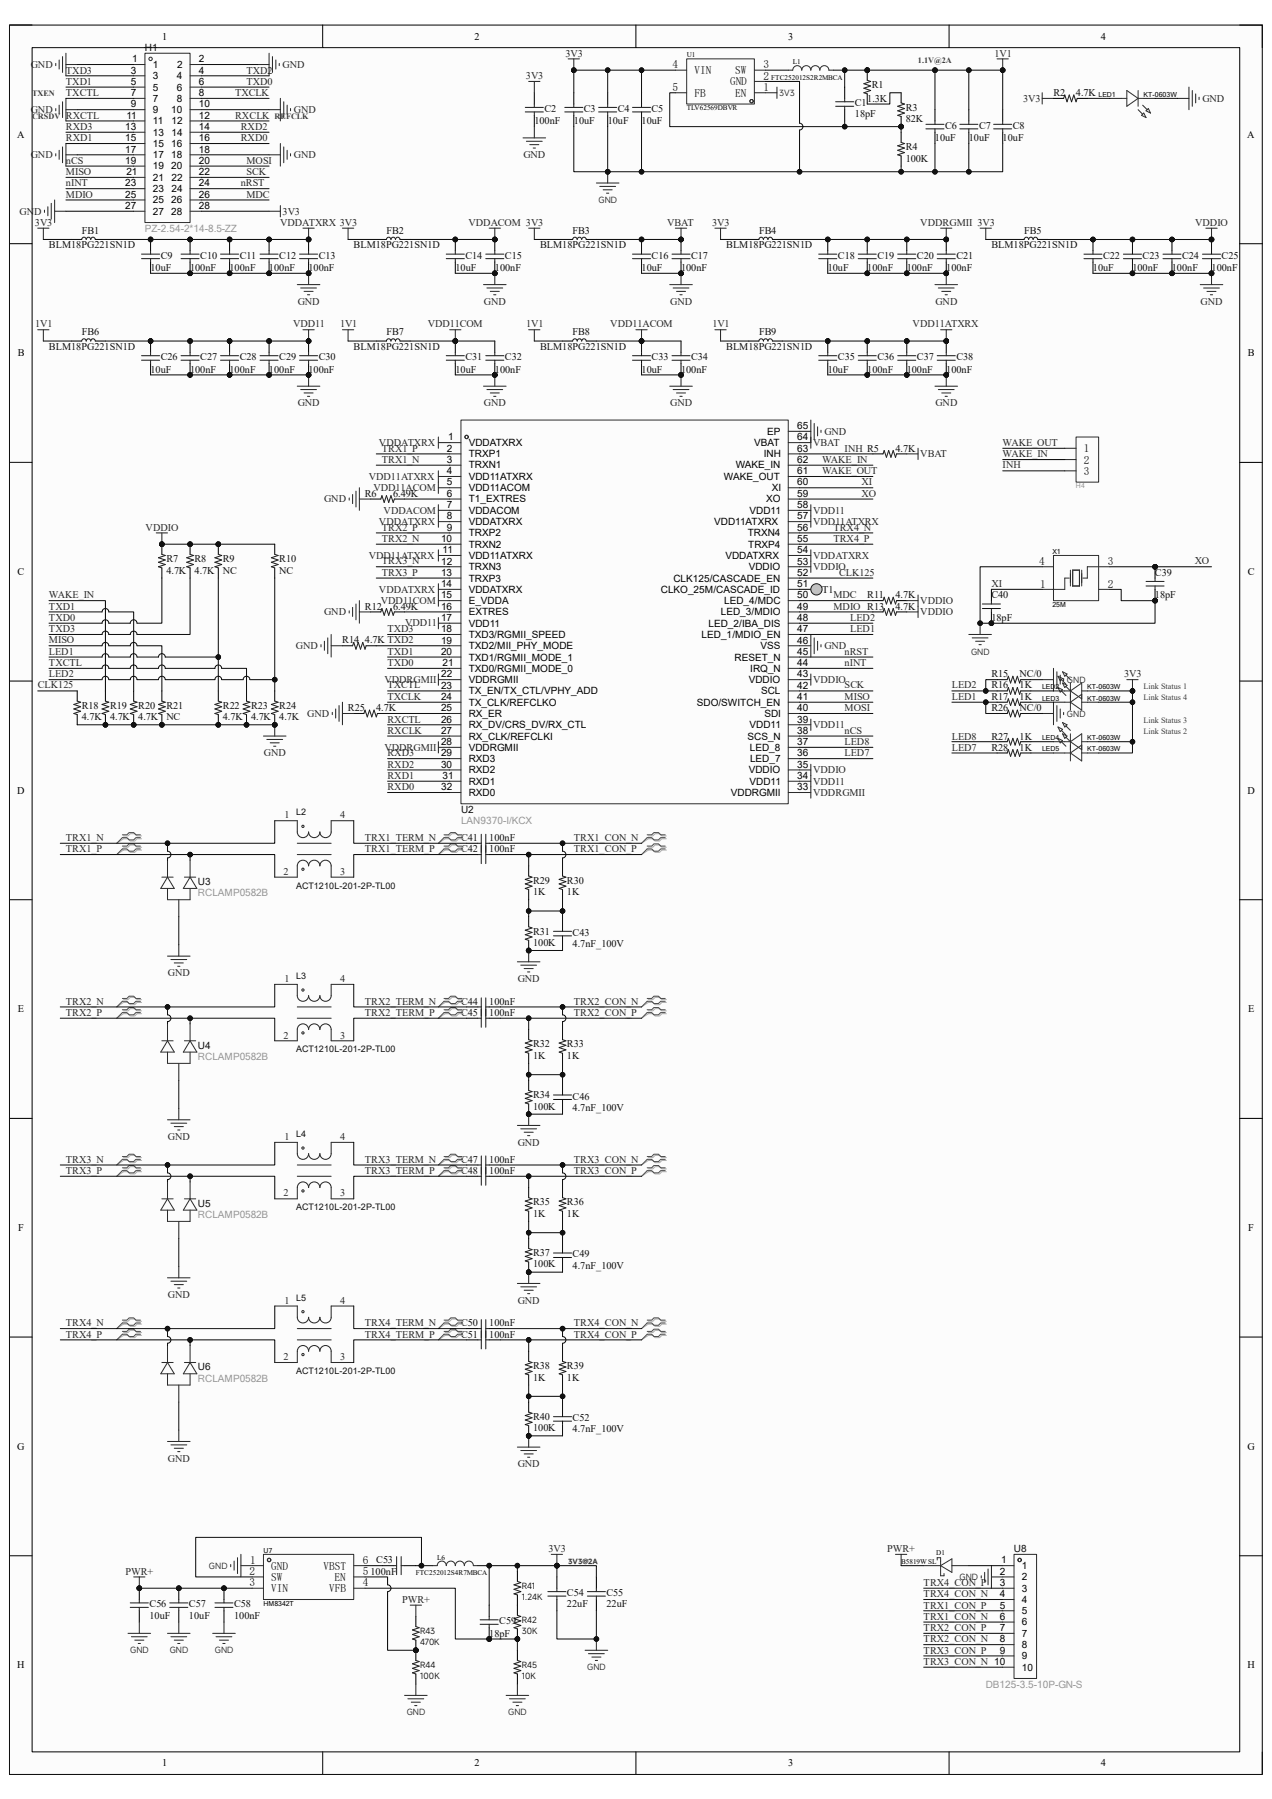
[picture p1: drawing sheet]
<svg xmlns="http://www.w3.org/2000/svg" width="210mm" height="297mm" viewBox="0 0 210 297" stroke-linecap="round" stroke-linejoin="round" font-family="sans-serif">
<defs><g id="words">
<g font-size="1.9">
<text x="111" y="11.3">4</text>
<text x="126" y="11.3">3</text>
<text x="111" y="15">5</text>
<text x="114.7" y="12.2">VIN</text>
<text x="114.7" y="16">FB</text>
<text x="120.5" y="14.1">GND</text>
<text x="121.4" y="16">EN</text>
<text x="121.4" y="12.2">SW</text>
<text x="126" y="15">1</text>
<text x="126" y="13.2">2</text>
<text x="178.9" y="74.7">1</text>
<text x="178.9" y="76.5">2</text>
<text x="178.9" y="78.4">3</text>
<text x="171.6" y="93.3">4</text>
<text x="182.9" y="93.3">3</text>
<text x="171.7" y="97">1</text>
<text x="182.9" y="97">2</text>
<text x="41.2" y="260.1">2</text>
<text x="41.2" y="261.9">3</text>
<text x="41.3" y="258.2">1</text>
<text x="44.8" y="259.1">GND</text>
<text x="44.8" y="261">SW</text>
<text x="44.8" y="262.8">VIN</text>
<text x="53.4" y="259.1">VBST</text>
<text x="54.4" y="262.8">VFB</text>
<text x="55.2" y="261">EN</text>
<text x="59.9" y="261.9">4</text>
<text x="59.9" y="260.1">5</text>
<text x="59.9" y="258.2">6</text>
</g>
<g font-size="1.7" fill="#262626">
<text x="5.1" y="11.2">GND</text>
<text x="46.7" y="11.2">GND</text>
<text x="93.3" y="9.4">3V3</text>
<text x="164.2" y="9.4">1V1</text>
<text x="10.9" y="12.1">TXD3</text>
<text x="10.9" y="14">TXD1</text>
<text x="10.9" y="15.9">TXCTL</text>
<text x="38.8" y="15.9">TXCLK</text>
<text x="40.7" y="12.1">TXD2</text>
<text x="40.7" y="14">TXD0</text>
<text x="86.8" y="13.1">3V3</text>
<text x="168.9" y="16.8">3V3</text>
<text x="198.5" y="16.8">GND</text>
<text x="5.1" y="18.7">GND</text>
<text x="10.9" y="21.5">RXD3</text>
<text x="10.9" y="23.3">RXD1</text>
<text x="10.9" y="19.6">RXCTL</text>
<text x="38.8" y="19.6">RXCLK</text>
<text x="39.8" y="21.5">RXD2</text>
<text x="39.8" y="23.3">RXD0</text>
<text x="48.5" y="18.7">GND</text>
<text x="5.1" y="26.1">GND</text>
<text x="10.9" y="27.1">nCS</text>
<text x="10.9" y="28.9">MISO</text>
<text x="40.7" y="27.1">MOSI</text>
<text x="40.7" y="28.9">SCK</text>
<text x="48.5" y="26.1">GND</text>
<text x="86.4" y="26.1">GND</text>
<text x="3.2" y="35.4">GND</text>
<text x="10.9" y="30.8">nINT</text>
<text x="10.9" y="32.6">MDIO</text>
<text x="39.8" y="30.8">nRST</text>
<text x="40.7" y="32.6">MDC</text>
<text x="46.7" y="35.4">3V3</text>
<text x="5.8" y="37.3">3V3</text>
<text x="46.2" y="37.3">VDDATXRX 3V3</text>
<text x="77.3" y="37.3">VDDACOM 3V3</text>
<text x="110.2" y="37.3">VBAT</text>
<text x="117.6" y="37.3">3V3</text>
<text x="151.9" y="37.3">VDDRGMII 3V3</text>
<text x="197.3" y="37.3">VDDIO</text>
<text x="49.2" y="50.3">GND</text>
<text x="79.9" y="50.3">GND</text>
<text x="110.7" y="50.3">GND</text>
<text x="154.4" y="50.3">GND</text>
<text x="198.2" y="50.3">GND</text>
<text x="5.8" y="54.1">1V1</text>
<text x="48.4" y="54.1">VDD11</text>
<text x="56.1" y="54.1">1V1</text>
<text x="70.6" y="54.1">VDD11COM</text>
<text x="86.9" y="54.1">1V1</text>
<text x="100.8" y="54.1">VDD11ACOM</text>
<text x="117.6" y="54.1">1V1</text>
<text x="150.7" y="54.1">VDD11ATXRX</text>
<text x="49.2" y="67.1">GND</text>
<text x="79.9" y="67.1">GND</text>
<text x="110.7" y="67.1">GND</text>
<text x="136.1" y="71.8">GND</text>
<text x="154.4" y="67.1">GND</text>
<text x="62.6" y="73.6">VDDATXRX</text>
<text x="63" y="74.5">TRX1_P</text>
<text x="63" y="76.4">TRX1_N</text>
<text x="134.2" y="73.6">VBAT</text>
<text x="135.7" y="76.4">WAKE_IN</text>
<text x="139.4" y="74.5">INH R5</text>
<text x="151.9" y="75.5">VBAT</text>
<text x="165.5" y="73.6">WAKE_OUT</text>
<text x="165.5" y="77.3">INH</text>
<text x="165.5" y="75.5">WAKE_IN</text>
<text x="53.5" y="82.9">GND</text>
<text x="60.9" y="79.2">VDD11ATXRX</text>
<text x="61.6" y="81.1">VDD11ACOM</text>
<text x="135.7" y="78.3">WAKE_OUT</text>
<text x="142.2" y="80.1">XI</text>
<text x="142.2" y="82">XO</text>
<text x="24" y="87.6">VDDIO</text>
<text x="62.6" y="86.7">VDDATXRX</text>
<text x="63" y="87.6">TRX2_P</text>
<text x="63" y="89.4">TRX2_N</text>
<text x="63.3" y="84.8">VDDACOM</text>
<text x="134.2" y="84.8">VDD11</text>
<text x="134.2" y="86.7">VDD11ATXRX</text>
<text x="137.6" y="87.6">TRX4_N</text>
<text x="137.6" y="89.4">TRX4_P</text>
<text x="60.9" y="92.2">VDD11ATXRX</text>
<text x="63" y="93.2">TRX3_N</text>
<text x="63" y="95">TRX3_P</text>
<text x="134.2" y="92.2">VDDATXRX</text>
<text x="134.2" y="94.1">VDDIO</text>
<text x="138.5" y="95">CLK125</text>
<text x="197.2" y="93.2">XO</text>
<text x="8.1" y="98.8">WAKE_IN</text>
<text x="8.1" y="100.6">TXD1</text>
<text x="53.5" y="101.6">GND</text>
<text x="62.6" y="97.8">VDDATXRX</text>
<text x="62.9" y="99.7">VDD11COM</text>
<text x="137.6" y="98.8">MDC</text>
<text x="137.6" y="100.6">MDIO R13</text>
<text x="151.9" y="99.7">VDDIO</text>
<text x="151.9" y="101.6">VDDIO</text>
<text x="163.7" y="96.9">XI</text>
<text x="8.1" y="102.5">TXD0</text>
<text x="8.1" y="104.4">TXD3</text>
<text x="8.1" y="106.2">MISO</text>
<text x="48.9" y="107.1">GND</text>
<text x="64" y="104.4">TXD3</text>
<text x="66.9" y="103.4">VDD11</text>
<text x="136.1" y="107.1">GND</text>
<text x="140.4" y="104.4">LED1</text>
<text x="140.4" y="102.5">LED2</text>
<text x="6.2" y="113.7">CLK125</text>
<text x="8.1" y="108.1">LED1</text>
<text x="8.1" y="109.9">TXCTL</text>
<text x="8.1" y="111.8">LED2</text>
<text x="63.5" y="112.7">VDDRGMII</text>
<text x="64" y="109.9">TXD0</text>
<text x="64" y="108.1">TXD1</text>
<text x="64" y="113.7">TXCTL</text>
<text x="134.2" y="112.7">VDDIO</text>
<text x="139.4" y="108.1">nRST</text>
<text x="139.4" y="109.9">nINT</text>
<text x="139.4" y="113.7">SCK</text>
<text x="157.1" y="113.7">LED2</text>
<text x="185.6" y="111.8">3V3</text>
<text x="50.7" y="118.3">GND</text>
<text x="64" y="115.5">TXCLK</text>
<text x="64" y="119.3">RXCTL</text>
<text x="139.4" y="117.4">MOSI</text>
<text x="139.4" y="115.5">MISO</text>
<text x="157.1" y="115.5">LED1</text>
<text x="43.6" y="124.9">GND</text>
<text x="63.5" y="124">VDDRGMII</text>
<text x="64" y="124.9">RXD3</text>
<text x="64" y="121.2">RXCLK</text>
<text x="134.2" y="120.2">VDD11</text>
<text x="139.4" y="121.2">nCS</text>
<text x="139.4" y="124.9">LED7</text>
<text x="139.4" y="123">LED8</text>
<text x="157.1" y="124">LED7</text>
<text x="157.1" y="122.1">LED8</text>
<text x="64" y="130.5">RXD0</text>
<text x="64" y="128.6">RXD1</text>
<text x="64" y="126.7">RXD2</text>
<text x="134.2" y="131.4">VDDRGMII</text>
<text x="134.2" y="127.7">VDDIO</text>
<text x="134.2" y="129.5">VDD11</text>
<text x="10.9" y="138.9">TRX1_N</text>
<text x="10.9" y="140.7">TRX1_P</text>
<text x="60.2" y="138.9">TRX1_TERM_N</text>
<text x="60.2" y="140.7">TRX1_TERM_P</text>
<text x="94.7" y="138.9">TRX1_CON_N</text>
<text x="94.7" y="140.7">TRX1_CON_P</text>
<text x="27.7" y="161.2">GND</text>
<text x="10.9" y="165.9">TRX2_N</text>
<text x="10.9" y="167.7">TRX2_P</text>
<text x="60.2" y="165.9">TRX2_TERM_N</text>
<text x="60.2" y="167.7">TRX2_TERM_P</text>
<text x="85.5" y="162.1">GND</text>
<text x="94.7" y="165.9">TRX2_CON_N</text>
<text x="94.7" y="167.7">TRX2_CON_P</text>
<text x="10.9" y="191.9">TRX3_N</text>
<text x="27.7" y="188.2">GND</text>
<text x="60.2" y="191.9">TRX3_TERM_N</text>
<text x="85.5" y="189.1">GND</text>
<text x="94.7" y="191.9">TRX3_CON_N</text>
<text x="10.9" y="193.8">TRX3_P</text>
<text x="60.2" y="193.8">TRX3_TERM_P</text>
<text x="94.7" y="193.8">TRX3_CON_P</text>
<text x="27.7" y="214.3">GND</text>
<text x="85.5" y="215.2">GND</text>
<text x="10.9" y="218.9">TRX4_N</text>
<text x="10.9" y="220.8">TRX4_P</text>
<text x="60.2" y="218.9">TRX4_TERM_N</text>
<text x="60.2" y="220.8">TRX4_TERM_P</text>
<text x="94.7" y="218.9">TRX4_CON_N</text>
<text x="94.7" y="220.8">TRX4_CON_P</text>
<text x="27.7" y="241.3">GND</text>
<text x="85.5" y="242.2">GND</text>
<text x="90.6" y="256.2">3V3</text>
<text x="146.5" y="256.2">PWR+</text>
<text x="20.7" y="260">PWR+</text>
<text x="152.5" y="261.8">TRX4_CON_P</text>
<text x="152.5" y="263.7">TRX4_CON_N</text>
<text x="66.4" y="264.6">PWR+</text>
<text x="152.5" y="265.6">TRX1_CON_P</text>
<text x="152.5" y="267.4">TRX1_CON_N</text>
<text x="152.5" y="269.3">TRX2_CON_P</text>
<text x="152.5" y="271.1">TRX2_CON_N</text>
<text x="152.5" y="273">TRX3_CON_P</text>
<text x="152.5" y="274.9">TRX3_CON_N 10</text>
</g>
<g font-size="1.7">
<text x="21.8" y="10.3">1</text>
<text x="25.2" y="11.2">1</text>
<text x="26.8" y="6.6">1</text>
<text x="29.3" y="11.2">2</text>
<text x="32.9" y="10.3">2</text>
<text x="78.4" y="6.6">2</text>
<text x="130.1" y="6.6">3</text>
<text x="181.7" y="6.6">4</text>
<text x="21.6" y="12.1">3</text>
<text x="21.6" y="14">5</text>
<text x="21.6" y="15.9">7</text>
<text x="21.6" y="17.7">9</text>
<text x="25.2" y="13.1">3</text>
<text x="25.2" y="14.9">5</text>
<text x="25.2" y="16.8">7</text>
<text x="29.2" y="16.8">8</text>
<text x="29.2" y="14.9">6</text>
<text x="29.2" y="13.1">4</text>
<text x="32.9" y="17.7">10</text>
<text x="32.9" y="15.9">8</text>
<text x="32.9" y="14">6</text>
<text x="32.9" y="12.1">4</text>
<text x="2.8" y="22.7">A</text>
<text x="20.7" y="21.5">13</text>
<text x="20.7" y="23.3">15</text>
<text x="20.9" y="19.6">11</text>
<text x="25.2" y="18.7">9</text>
<text x="25.2" y="20.5">11</text>
<text x="25.2" y="22.4">13</text>
<text x="28.3" y="18.7">10</text>
<text x="28.3" y="22.4">14</text>
<text x="28.3" y="20.5">12</text>
<text x="32.9" y="23.3">16</text>
<text x="32.9" y="21.5">14</text>
<text x="32.9" y="19.6">12</text>
<text x="205.9" y="22.7">A</text>
<text x="20.7" y="25.2">17</text>
<text x="20.7" y="27.1">19</text>
<text x="20.9" y="28.9">21</text>
<text x="25.2" y="24.3">15</text>
<text x="25.2" y="26.1">17</text>
<text x="25.2" y="28">19</text>
<text x="25.2" y="29.8">21</text>
<text x="28.3" y="28">20</text>
<text x="28.3" y="26.1">18</text>
<text x="28.3" y="24.3">16</text>
<text x="28.3" y="29.8">22</text>
<text x="32.9" y="28.9">22</text>
<text x="32.9" y="27.1">20</text>
<text x="32.9" y="25.2">18</text>
<text x="20.7" y="30.8">23</text>
<text x="20.7" y="32.6">25</text>
<text x="20.7" y="34.5">27</text>
<text x="25.2" y="31.7">23</text>
<text x="25.2" y="33.6">25</text>
<text x="25.2" y="35.4">27</text>
<text x="28.3" y="35.4">28</text>
<text x="28.3" y="33.6">26</text>
<text x="28.3" y="31.7">24</text>
<text x="32.9" y="34.5">28</text>
<text x="32.9" y="32.6">26</text>
<text x="32.9" y="30.8">24</text>
<text x="2.9" y="58.8">B</text>
<text x="206" y="58.8">B</text>
<text x="126.7" y="71.8">EP</text>
<text x="131.6" y="70.8">65</text>
<text x="73.7" y="76.4">3</text>
<text x="73.8" y="74.5">2</text>
<text x="74" y="72.7">1</text>
<text x="77.4" y="73.6">VDDATXRX</text>
<text x="77.4" y="75.5">TRXP1</text>
<text x="77.4" y="77.3">TRXN1</text>
<text x="121.5" y="77.3">WAKE_IN</text>
<text x="124.5" y="73.6">VBAT</text>
<text x="126.1" y="75.5">INH</text>
<text x="131.6" y="76.4">62</text>
<text x="131.6" y="74.5">63</text>
<text x="131.6" y="72.7">64</text>
<text x="73.7" y="78.3">4</text>
<text x="73.7" y="80.1">5</text>
<text x="73.7" y="82">6</text>
<text x="73.7" y="83.9">7</text>
<text x="77.4" y="79.2">VDD11ATXRX</text>
<text x="77.4" y="81.1">VDD11ACOM</text>
<text x="77.4" y="82.9">T1_EXTRES</text>
<text x="119.5" y="79.2">WAKE_OUT</text>
<text x="126.5" y="82.9">XO</text>
<text x="127.4" y="81.1">XI</text>
<text x="131.6" y="83.9">58</text>
<text x="131.6" y="82">59</text>
<text x="131.6" y="80.1">60</text>
<text x="131.6" y="78.3">61</text>
<text x="72.8" y="89.5">10</text>
<text x="73.7" y="85.7">8</text>
<text x="73.7" y="87.6">9</text>
<text x="77.4" y="84.8">VDDACOM</text>
<text x="77.4" y="86.7">VDDATXRX</text>
<text x="77.4" y="88.6">TRXP2</text>
<text x="117.9" y="86.7">VDD11ATXRX</text>
<text x="123.4" y="88.6">TRXN4</text>
<text x="123.7" y="84.8">VDD11</text>
<text x="131.6" y="89.5">55</text>
<text x="131.6" y="87.6">56</text>
<text x="131.6" y="85.7">57</text>
<text x="2.9" y="95">C</text>
<text x="72.8" y="95.1">13</text>
<text x="72.9" y="93.2">12</text>
<text x="73.1" y="91.4">11</text>
<text x="77.4" y="90.4">TRXN2</text>
<text x="77.4" y="92.3">VDD11ATXRX</text>
<text x="77.4" y="94.1">TRXN3</text>
<text x="119.8" y="92.3">VDDATXRX</text>
<text x="123.5" y="90.4">TRXP4</text>
<text x="123.6" y="94.1">VDDIO</text>
<text x="131.6" y="95.1">52</text>
<text x="131.6" y="93.2">53</text>
<text x="131.6" y="91.4">54</text>
<text x="206" y="95">C</text>
<text x="72.8" y="96.9">14</text>
<text x="72.8" y="98.8">15</text>
<text x="72.8" y="100.7">16</text>
<text x="77.4" y="96">TRXP3</text>
<text x="77.4" y="97.9">VDDATXRX</text>
<text x="77.4" y="99.7">E_VDDA</text>
<text x="77.4" y="101.6">EXTRES</text>
<text x="109.1" y="97.9">CLKO_25M/CASCADE_ID</text>
<text x="111.2" y="96">CLK125/CASCADE_EN</text>
<text x="119" y="101.6">LED_3/MDIO</text>
<text x="119.6" y="99.7">LED_4/MDC</text>
<text x="131.6" y="100.7">49</text>
<text x="131.6" y="98.8">50</text>
<text x="131.6" y="96.9">51</text>
<text x="72.8" y="102.5">17</text>
<text x="72.8" y="104.4">18</text>
<text x="72.8" y="106.3">19</text>
<text x="77.4" y="103.5">VDD11</text>
<text x="77.4" y="105.3">TXD3/RGMII_SPEED</text>
<text x="77.4" y="107.2">TXD2/MII_PHY_MODE</text>
<text x="115.8" y="105.3">LED_1/MDIO_EN</text>
<text x="117" y="103.5">LED_2/IBA_DIS</text>
<text x="125.6" y="107.2">VSS</text>
<text x="131.6" y="106.3">46</text>
<text x="131.6" y="104.4">47</text>
<text x="131.6" y="102.5">48</text>
<text x="72.8" y="108.1">20</text>
<text x="72.8" y="113.7">23</text>
<text x="72.9" y="111.8">22</text>
<text x="73.1" y="110">21</text>
<text x="77.4" y="109.1">TXD1/RGMII_MODE_1</text>
<text x="77.4" y="110.9">TXD0/RGMII_MODE_0</text>
<text x="77.4" y="112.8">VDDRGMII</text>
<text x="121.3" y="109.1">RESET_N</text>
<text x="123.6" y="112.8">VDDIO</text>
<text x="123.9" y="110.9">IRQ_N</text>
<text x="131.6" y="113.7">42</text>
<text x="131.6" y="111.8">43</text>
<text x="131.6" y="110">44</text>
<text x="131.6" y="108.1">45</text>
<text x="72.8" y="115.6">24</text>
<text x="72.8" y="117.4">25</text>
<text x="72.8" y="119.3">26</text>
<text x="77.4" y="114.6">TX_EN/TX_CTL/VPHY_ADD</text>
<text x="77.4" y="116.5">TX_CLK/REFCLKO</text>
<text x="77.4" y="118.4">RX_ER</text>
<text x="115.1" y="116.5">SDO/SWITCH_EN</text>
<text x="125.6" y="114.6">SCL</text>
<text x="126.2" y="118.4">SDI</text>
<text x="131.6" y="119.3">39</text>
<text x="131.6" y="117.4">40</text>
<text x="131.6" y="115.6">41</text>
<text x="72.8" y="121.2">27</text>
<text x="72.8" y="123">28</text>
<text x="72.8" y="124.9">29</text>
<text x="77.4" y="120.2">RX_DV/CRS_DV/RX_CTL</text>
<text x="77.4" y="122.1">RX_CLK/REFCLKI</text>
<text x="77.4" y="124">VDDRGMII</text>
<text x="77.4" y="125.8">RXD3</text>
<text x="123.4" y="122.1">SCS_N</text>
<text x="123.7" y="120.2">VDD11</text>
<text x="123.8" y="124">LED_8</text>
<text x="123.8" y="125.8">LED_7</text>
<text x="131.6" y="124.9">36</text>
<text x="131.6" y="123">37</text>
<text x="131.6" y="121.2">38</text>
<text x="2.8" y="131">D</text>
<text x="72.8" y="126.7">30</text>
<text x="72.9" y="130.5">32</text>
<text x="73.1" y="128.6">31</text>
<text x="77.4" y="127.7">RXD2</text>
<text x="77.4" y="129.5">RXD1</text>
<text x="77.4" y="131.4">RXD0</text>
<text x="120.7" y="131.4">VDDRGMII</text>
<text x="123.6" y="127.7">VDDIO</text>
<text x="123.7" y="129.5">VDD11</text>
<text x="131.6" y="130.5">33</text>
<text x="131.6" y="128.6">34</text>
<text x="131.6" y="126.7">35</text>
<text x="206" y="131">D</text>
<text x="2.9" y="167.1">E</text>
<text x="206" y="167.1">E</text>
<text x="3" y="203.2">F</text>
<text x="206.1" y="203.2">F</text>
<text x="2.8" y="239.4">G</text>
<text x="206" y="239.4">G</text>
<text x="165.1" y="260">2</text>
<text x="165.1" y="261.8">3</text>
<text x="165.1" y="263.7">4</text>
<text x="165.3" y="258.1">1</text>
<text x="168.7" y="259">1</text>
<text x="168.7" y="260.9">2</text>
<text x="168.7" y="262.8">3</text>
<text x="165.1" y="265.6">5</text>
<text x="165.1" y="267.4">6</text>
<text x="165.1" y="269.3">7</text>
<text x="168.7" y="264.6">4</text>
<text x="168.7" y="266.5">5</text>
<text x="168.7" y="268.4">6</text>
<text x="2.8" y="275.4">H</text>
<text x="165.1" y="271.1">8</text>
<text x="165.1" y="273">9</text>
<text x="168.7" y="270.2">7</text>
<text x="168.7" y="272.1">8</text>
<text x="168.7" y="273.9">9</text>
<text x="168.7" y="275.8">10</text>
<text x="206" y="275.4">H</text>
<text x="26.8" y="291.6">1</text>
<text x="78.4" y="291.6">2</text>
<text x="130.1" y="291.6">3</text>
<text x="181.7" y="291.6">4</text>
</g>
<g font-size="1.7" fill="#0e0e0e">
<text x="23.9" y="8.4">H1</text>
<text x="141.1" y="17.5">C1</text>
<text x="143.2" y="16.8">1.3K</text>
<text x="143.9" y="14.6">R1</text>
<text x="173.9" y="15.9">R2</text>
<text x="177.6" y="15.9">4.7K</text>
<text x="88.2" y="20.5">100nF</text>
<text x="89.9" y="18.5">C2</text>
<text x="94.7" y="20.5">10uF</text>
<text x="96.4" y="18.5">C3</text>
<text x="100.3" y="20.5">10uF</text>
<text x="102" y="18.5">C4</text>
<text x="105.9" y="20.5">10uF</text>
<text x="107.6" y="18.5">C5</text>
<text x="141.1" y="19.4">18pF</text>
<text x="149.5" y="18.3">R3</text>
<text x="149.5" y="20.2">82K</text>
<text x="154.4" y="23.3">10uF</text>
<text x="156" y="21.3">C6</text>
<text x="159.9" y="23.3">10uF</text>
<text x="161.6" y="21.3">C7</text>
<text x="165.5" y="23.3">10uF</text>
<text x="167.2" y="21.3">C8</text>
<text x="149.5" y="24.8">R4</text>
<text x="149.5" y="26.7">100K</text>
<text x="8.1" y="41">BLM18PG221SN1D</text>
<text x="13.5" y="38.6">FB1</text>
<text x="58.4" y="41">BLM18PG221SN1D</text>
<text x="63.8" y="38.6">FB2</text>
<text x="89.2" y="41">BLM18PG221SN1D</text>
<text x="94.5" y="38.6">FB3</text>
<text x="119.9" y="41">BLM18PG221SN1D</text>
<text x="125.3" y="38.6">FB4</text>
<text x="163.7" y="41">BLM18PG221SN1D</text>
<text x="169.1" y="38.6">FB5</text>
<text x="24.8" y="44.7">10uF</text>
<text x="26.5" y="42.7">C9</text>
<text x="31.4" y="44.7">100nF</text>
<text x="33.1" y="42.7">C10</text>
<text x="37.9" y="44.7">100nF</text>
<text x="39.6" y="42.7">C11</text>
<text x="44.4" y="44.7">100nF</text>
<text x="46.1" y="42.7">C12</text>
<text x="50.9" y="44.7">100nF</text>
<text x="52.6" y="42.7">C13</text>
<text x="75.2" y="44.7">10uF</text>
<text x="76.8" y="42.7">C14</text>
<text x="81.7" y="44.7">100nF</text>
<text x="83.4" y="42.7">C15</text>
<text x="105.9" y="44.7">10uF</text>
<text x="107.6" y="42.7">C16</text>
<text x="112.4" y="44.7">100nF</text>
<text x="114.1" y="42.7">C17</text>
<text x="136.7" y="44.7">10uF</text>
<text x="138.3" y="42.7">C18</text>
<text x="143.2" y="44.7">100nF</text>
<text x="144.9" y="42.7">C19</text>
<text x="149.7" y="44.7">100nF</text>
<text x="151.4" y="42.7">C20</text>
<text x="156.2" y="44.7">100nF</text>
<text x="157.9" y="42.7">C21</text>
<text x="180.4" y="44.7">10uF</text>
<text x="182.1" y="42.7">C22</text>
<text x="186.9" y="44.7">100nF</text>
<text x="188.6" y="42.7">C23</text>
<text x="193.5" y="44.7">100nF</text>
<text x="195.2" y="42.7">C24</text>
<text x="200" y="44.7">100nF</text>
<text x="201.7" y="42.7">C25</text>
<text x="8.1" y="57.8">BLM18PG221SN1D</text>
<text x="13.5" y="55.4">FB6</text>
<text x="26.5" y="59.5">C26</text>
<text x="33.1" y="59.5">C27</text>
<text x="39.6" y="59.5">C28</text>
<text x="46.1" y="59.5">C29</text>
<text x="52.6" y="59.5">C30</text>
<text x="58.4" y="57.8">BLM18PG221SN1D</text>
<text x="63.8" y="55.4">FB7</text>
<text x="76.8" y="59.5">C31</text>
<text x="83.4" y="59.5">C32</text>
<text x="89.2" y="57.8">BLM18PG221SN1D</text>
<text x="94.5" y="55.4">FB8</text>
<text x="107.6" y="59.5">C33</text>
<text x="114.1" y="59.5">C34</text>
<text x="119.9" y="57.8">BLM18PG221SN1D</text>
<text x="125.3" y="55.4">FB9</text>
<text x="138.3" y="59.5">C35</text>
<text x="144.9" y="59.5">C36</text>
<text x="151.4" y="59.5">C37</text>
<text x="157.9" y="59.5">C38</text>
<text x="24.8" y="61.5">10uF</text>
<text x="31.4" y="61.5">100nF</text>
<text x="37.9" y="61.5">100nF</text>
<text x="44.4" y="61.5">100nF</text>
<text x="50.9" y="61.5">100nF</text>
<text x="75.2" y="61.5">10uF</text>
<text x="81.7" y="61.5">100nF</text>
<text x="105.9" y="61.5">10uF</text>
<text x="112.4" y="61.5">100nF</text>
<text x="136.7" y="61.5">10uF</text>
<text x="143.2" y="61.5">100nF</text>
<text x="149.7" y="61.5">100nF</text>
<text x="156.2" y="61.5">100nF</text>
<text x="147.8" y="74.5">4.7K</text>
<text x="60.2" y="82">R6</text>
<text x="64.9" y="82">6.49K</text>
<text x="27.5" y="92.8">R7</text>
<text x="27.5" y="94.7">4.7K</text>
<text x="32.1" y="92.8">R8</text>
<text x="32.1" y="94.7">4.7K</text>
<text x="36.8" y="92.8">R9</text>
<text x="36.8" y="94.7">NC</text>
<text x="46.1" y="92.8">R10</text>
<text x="46.1" y="94.7">NC</text>
<text x="190.7" y="95">C39</text>
<text x="60.2" y="100.6">R12</text>
<text x="64.9" y="100.6">6.49K</text>
<text x="135.7" y="97.8">T1</text>
<text x="143.2" y="98.8">R11</text>
<text x="147.8" y="98.8">4.7K</text>
<text x="147.8" y="100.6">4.7K</text>
<text x="163.7" y="98.8">C40</text>
<text x="190.7" y="98.8">18pF</text>
<text x="56.5" y="106.2">R14</text>
<text x="60.2" y="106.2">4.7K TXD2</text>
<text x="163.7" y="102.5">18pF</text>
<text x="163.7" y="113.7">R16</text>
<text x="163.7" y="111.8">R15</text>
<text x="168.3" y="113.7">1K</text>
<text x="168.3" y="111.8">NC/0</text>
<text x="13.5" y="117.1">R18</text>
<text x="13.5" y="118.9">4.7K</text>
<text x="18.2" y="117.1">R19</text>
<text x="18.2" y="118.9">4.7K</text>
<text x="22.8" y="117.1">R20</text>
<text x="22.8" y="118.9">4.7K</text>
<text x="27.5" y="117.1">R21</text>
<text x="27.5" y="118.9">NC</text>
<text x="36.8" y="117.1">R22</text>
<text x="36.8" y="118.9">4.7K</text>
<text x="41.4" y="117.1">R23</text>
<text x="41.4" y="118.9">4.7K</text>
<text x="46.1" y="117.1">R24</text>
<text x="46.1" y="118.9">4.7K</text>
<text x="57.4" y="117.4">R25</text>
<text x="62.1" y="117.4">4.7K</text>
<text x="163.7" y="115.5">R17</text>
<text x="163.7" y="117.4">R26</text>
<text x="168.3" y="115.5">1K</text>
<text x="168.3" y="117.4">NC/0</text>
<text x="163.7" y="122.1">R27</text>
<text x="163.7" y="124">R28</text>
<text x="168.3" y="122.1">1K</text>
<text x="168.3" y="124">1K</text>
<text x="76.1" y="134.2">U2</text>
<text x="76.1" y="138.9">C41</text>
<text x="76.1" y="140.7">C42</text>
<text x="80.8" y="138.9">100nF</text>
<text x="80.8" y="140.7">100nF</text>
<text x="32.7" y="146.1">U3</text>
<text x="88" y="145.9">R29</text>
<text x="88" y="147.8">1K</text>
<text x="93.6" y="145.9">R30</text>
<text x="93.6" y="147.8">1K</text>
<text x="88" y="154.3">R31</text>
<text x="94.5" y="154.5">C43</text>
<text x="88" y="156.2">100K</text>
<text x="94.5" y="156.3">4.7nF_100V</text>
<text x="76.1" y="165.9">C44</text>
<text x="76.1" y="167.7">C45</text>
<text x="80.8" y="165.9">100nF</text>
<text x="80.8" y="167.7">100nF</text>
<text x="32.7" y="173.1">U4</text>
<text x="88" y="172.9">R32</text>
<text x="93.6" y="172.9">R33</text>
<text x="88" y="174.8">1K</text>
<text x="93.6" y="174.8">1K</text>
<text x="88" y="181.3">R34</text>
<text x="88" y="183.2">100K</text>
<text x="94.5" y="181.5">C46</text>
<text x="94.5" y="183.4">4.7nF_100V</text>
<text x="76.1" y="191.9">C47</text>
<text x="80.8" y="191.9">100nF</text>
<text x="76.1" y="193.8">C48</text>
<text x="80.8" y="193.8">100nF</text>
<text x="32.7" y="199.2">U5</text>
<text x="88" y="199">R35</text>
<text x="88" y="200.9">1K</text>
<text x="93.6" y="199">R36</text>
<text x="93.6" y="200.9">1K</text>
<text x="88" y="207.4">R37</text>
<text x="88" y="209.3">100K</text>
<text x="94.5" y="207.6">C49</text>
<text x="94.5" y="209.5">4.7nF_100V</text>
<text x="76.1" y="218.9">C50</text>
<text x="76.1" y="220.8">C51</text>
<text x="80.8" y="218.9">100nF</text>
<text x="80.8" y="220.8">100nF</text>
<text x="32.7" y="226.2">U6</text>
<text x="88" y="226.1">R38</text>
<text x="88" y="227.9">1K</text>
<text x="93.6" y="226.1">R39</text>
<text x="93.6" y="227.9">1K</text>
<text x="88" y="234.4">R40</text>
<text x="88" y="236.3">100K</text>
<text x="94.5" y="234.6">C52</text>
<text x="94.5" y="236.5">4.7nF_100V</text>
<text x="167.4" y="256.2">U8</text>
<text x="61.2" y="260">100nF</text>
<text x="62.1" y="258.1">C53</text>
<text x="93.6" y="263.5">C54</text>
<text x="100.1" y="263.5">C55</text>
<text x="24.7" y="265.3">C56</text>
<text x="24.7" y="267.2">10uF</text>
<text x="31.2" y="265.3">C57</text>
<text x="31.2" y="267.2">10uF</text>
<text x="38.7" y="265.3">C58</text>
<text x="38.7" y="267.2">100nF</text>
<text x="82.4" y="268.1">C59</text>
<text x="93.6" y="265.3">22uF</text>
<text x="100.1" y="265.3">22uF</text>
<text x="80.8" y="270.2">18pF</text>
</g>
<g font-size="1.7" fill="#969696">
<text x="23.9" y="38.2">PZ-2.54-2*14-8.5-ZZ</text>
<text x="76.1" y="136.1">LAN9370-I/KCX</text>
<text x="32.7" y="148">RCLAMP0582B</text>
<text x="32.7" y="175">RCLAMP0582B</text>
<text x="32.7" y="201.1">RCLAMP0582B</text>
<text x="32.7" y="228.1">RCLAMP0582B</text>
<text x="162.7" y="278.6">DB125-3.5-10P-GN-S</text>
</g>
<g font-size="1.7" fill="#292929">
<text x="46.9" y="135.1">1</text>
<text x="56.2" y="135.1">4</text>
<text x="46.8" y="144.4">2</text>
<text x="56.2" y="144.4">3</text>
<text x="46.9" y="162.1">1</text>
<text x="56.2" y="162.1">4</text>
<text x="46.8" y="171.4">2</text>
<text x="56.2" y="171.4">3</text>
<text x="46.9" y="188.2">1</text>
<text x="56.2" y="188.2">4</text>
<text x="46.8" y="197.5">2</text>
<text x="56.2" y="197.5">3</text>
<text x="46.9" y="215.2">1</text>
<text x="56.2" y="215.2">4</text>
<text x="46.8" y="224.5">2</text>
<text x="56.2" y="224.5">3</text>
</g>
<g font-size="1.5" fill="#0e0e0e">
<text x="48.9" y="134.6">L2</text>
<text x="48.9" y="146.7">ACT1210L-201-2P-TL00</text>
<text x="48.9" y="161.6">L3</text>
<text x="48.9" y="173.7">ACT1210L-201-2P-TL00</text>
<text x="48.9" y="187.7">L4</text>
<text x="48.9" y="199.8">ACT1210L-201-2P-TL00</text>
<text x="48.9" y="214.7">L5</text>
<text x="48.9" y="226.8">ACT1210L-201-2P-TL00</text>
</g>
<g font-size="1.4" fill="#3c3c3c">
<text x="151.6" y="10.3">1.1V@2A</text>
<text x="5.3" y="15.9">TXEN</text>
<text x="5.3" y="19.6">CRSDV</text>
<text x="45.3" y="19.6">REFCLK</text>
<text x="188.8" y="113.8">Link Status 1</text>
<text x="188.8" y="115.6">Link Status 4</text>
<text x="188.8" y="119.3">Link Status 3</text>
<text x="188.8" y="121.2">Link Status 2</text>
</g>
<g font-size="1.4" fill="#262626">
<text x="128.7" y="15.8">3V3</text>
<text x="98.8" y="33.5">GND</text>
<text x="160.3" y="108.1">GND</text>
<text x="176.2" y="112.7">GND</text>
<text x="176.2" y="118.3">GND</text>
<text x="34.5" y="259">GND</text>
<text x="158.4" y="260.9">GND</text>
<text x="21.5" y="273">GND</text>
<text x="28" y="273">GND</text>
<text x="35.5" y="273">GND</text>
<text x="96.9" y="275.8">GND</text>
<text x="67.1" y="283.2">GND</text>
<text x="83.9" y="283.2">GND</text>
</g>
<g font-size="1.4" fill="#0e0e0e">
<text x="86.2" y="262.3">R41</text>
<text x="69.4" y="269.8">R43</text>
<text x="86.2" y="264.2">1.24K</text>
<text x="86.2" y="267.9">R42</text>
<text x="86.2" y="269.8">30K</text>
<text x="69.4" y="275.4">R44</text>
<text x="69.4" y="271.7">470K</text>
<text x="86.2" y="275.4">R45</text>
<text x="69.4" y="277.2">100K</text>
<text x="86.2" y="277.2">10K</text>
</g>
<g font-size="1.2">
<text x="113.4" y="9.4">U1</text>
<text x="130.9" y="10.6">L1</text>
<text x="127.3" y="13.2">FTC252012S2R2MBCA</text>
<text x="113.4" y="18.2">TLV62569DBVR</text>
<text x="72.2" y="257.5">L6</text>
<text x="154.6" y="256.7">D1</text>
<text x="68.7" y="260.1">FTC252012S4R7MBCA</text>
<text x="148.8" y="258.2">B5819W SL</text>
</g>
<g font-size="1.1">
<text x="181.4" y="16">LED1</text>
<text x="188.8" y="16">KT-0603W</text>
<text x="173.7" y="91.4">X1</text>
<text x="173.7" y="100.2">25M</text>
<text x="172" y="113.8">LED2</text>
<text x="179.5" y="113.8">KT-0603W</text>
<text x="172" y="115.7">LED3</text>
<text x="179.5" y="115.7">KT-0603W</text>
<text x="172" y="122.2">LED4</text>
<text x="172" y="124">LED5</text>
<text x="179.5" y="122.2">KT-0603W</text>
<text x="179.5" y="124">KT-0603W</text>
<text x="43.5" y="256.3">U7</text>
<text x="43.5" y="265.1">HM8342T</text>
</g>
<text font-size="1.1" fill="#969696" x="177.6" y="80.6">H4</text>
<text font-size="1.1" fill="#3c3c3c" x="93.8" y="258.1">3V3@2A</text>
</g></defs>
<path d="M1.6 4.1h206.8v288.8h-206.8z" fill-rule="evenodd" fill="#fcfcfc"/>
<path d="M1.6 4.1h206.8v288.8h-206.8z" fill="none" stroke="#000" stroke-width=".17"/>
<path d="M5.3 7.9h199.4v281.3h-199.4z" fill-rule="evenodd" fill="#fcfcfc"/>
<g fill="none" stroke="#000" stroke-width=".17">
<path d="M1.6 4.1h3.7M5.3 7.9h199.4v281.3h-199.4zM53.3 4.1v3.8M105 4.1v3.8M156.7 4.1v3.8M204.7 4.1h3.7v3.8M1.6 40.2h3.7M204.7 40.2h3.7M1.6 76.3h3.7M204.7 76.3h3.7M1.6 112.4h3.7M61.2 101h1.7"/>
<path d="M65.1 101h1.7M204.7 112.4h3.7M1.6 148.5h3.7M204.7 148.5h3.7M1.6 184.6h3.7M204.7 184.6h3.7M1.6 220.7h3.7M204.7 220.7h3.7M1.6 256.8h3.7M204.7 256.8h3.7M53.3 289.2v3.7M105 289.2v3.7"/>
<path d="M156.7 289.2v3.7M208.4 289.2v3.7"/>
</g>
<g fill="none" stroke="#303030" stroke-width=".17">
<path d="M76.1 69.3h54v63.4h-54z"/>
<circle cx="77" cy="72.1" r=".28"/>
</g>
<g fill="none" stroke="#292929" stroke-width=".17">
<path d="M74.2 73.1h1.9M74.2 74.9h1.9M74.2 76.8h1.9M74.2 78.7h1.9M130.1 73.1h1.9M130.1 74.9h1.9M130.1 76.8h1.9M130.1 78.7h1.9M130.1 71.2h1.9M74.2 80.5h1.9M74.2 82.4h1.9M74.2 84.3h1.9"/>
<path d="M74.2 86.1h1.9M74.2 88h1.9M74.2 89.8h1.9M74.2 91.7h1.9M74.2 93.6h1.9M74.2 95.4h1.9M74.2 97.3h1.9M74.2 99.2h1.9M130.1 80.5h1.9M130.1 82.4h1.9M130.1 84.3h1.9M130.1 86.1h1.9"/>
<path d="M130.1 88h1.9M130.1 89.8h1.9M130.1 91.7h1.9M130.1 93.6h1.9M130.1 95.4h1.9M130.1 97.3h1.9M130.1 99.2h1.9M74.2 101h1.9M74.2 102.9h1.9M74.2 104.7h1.9M74.2 106.6h1.9M74.2 108.5h1.9"/>
<path d="M74.2 110.3h1.9M74.2 112.2h1.9M74.2 114.1h1.9M74.2 115.9h1.9M74.2 117.8h1.9M74.2 119.7h1.9M130.1 101h1.9M130.1 102.9h1.9M130.1 104.7h1.9M130.1 106.6h1.9M130.1 108.5h1.9M130.1 110.3h1.9"/>
<path d="M130.1 112.2h1.9M130.1 114.1h1.9M130.1 115.9h1.9M130.1 117.8h1.9M130.1 119.7h1.9M74.2 121.5h1.9M74.2 123.4h1.9M74.2 125.2h1.9M74.2 127.1h1.9M74.2 129h1.9M74.2 130.8h1.9M130.1 121.5h1.9"/>
<path d="M130.1 123.4h1.9M130.1 125.2h1.9M130.1 127.1h1.9M130.1 129h1.9M130.1 130.8h1.9"/>
</g>
<g fill="none" stroke="#262626" stroke-width=".17">
<path d="M50 37.7h1.9M50.9 37.7v1.8M72.4 72.1v1.9M72.4 73.1h1.8M132 71.2h1.9M133.9 69.3v3.8M134.4 69.9v2.6M135 70.5v1.5M135.5 71v.4M58.8 99.7v2.6M59.3 99.2v3.7M72.4 86.1h1.8"/>
<path d="M72.4 85.2v1.8M72.4 96.4v1.8M72.4 97.3h1.8M132 91.7h1.9M133.9 90.8v1.8M57.7 100.8v.4M58.2 100.3v1.5M59.3 101h1.9M132 106.6h1.9M133.9 104.7v3.8M134.4 105.3v2.6M135 105.9v1.5"/>
<path d="M135.5 106.4v.4"/>
</g>
<path d="M62.9 101l.2-.5 .3 1.1 .4-1.1 .4 1.1 .3-1.1 .4 1.1 .2-.6" fill="none" stroke="#1c1c1c" stroke-width=".17"/>
<circle cx="50.9" cy="39.5" r=".37" fill="#0e0e0e"/>
<circle cx="50.9" cy="39.5" r=".37" fill="none" stroke="#0e0e0e" stroke-width=".17"/>
<path d="M6.2 37.7h1.9M7.2 37.7v1.8" fill="none" stroke="#262626" stroke-width=".17"/>
<circle cx="24.9" cy="39.5" r=".37" fill="#0e0e0e"/>
<circle cx="24.9" cy="39.5" r=".37" fill="none" stroke="#0e0e0e" stroke-width=".17"/>
<path d="M24.9 39.5v1.9M24.9 43.3v1.8" fill="none" stroke="#000" stroke-width=".17"/>
<circle cx="24.9" cy="39.5" r=".37" fill="#0e0e0e"/>
<circle cx="24.9" cy="39.5" r=".37" fill="none" stroke="#0e0e0e" stroke-width=".17"/>
<path d="M13.5 39.5a.37 .37 0 0 1 .4-.3 .37 .37 0 0 1 .3 .3 .37 .37 0 0 1 .4-.3 .37 .37 0 0 1 .4 .3 .37 .37 0 0 1 .4-.3 .37 .37 0 0 1 .3 .3M23.4 42h2.9M23.4 42.7h2.9M24.9 41.4v.6M24.9 42.7v.6" fill="none" stroke="#1c1c1c" stroke-width=".17"/>
<path d="M11.8 39.5h1.7M15.7 39.5h1.7" fill="none" stroke="#000" stroke-width=".17"/>
<circle cx="31.4" cy="45.1" r=".37" fill="#0e0e0e"/>
<circle cx="31.4" cy="45.1" r=".37" fill="none" stroke="#0e0e0e" stroke-width=".17"/>
<circle cx="31.4" cy="39.5" r=".37" fill="#0e0e0e"/>
<circle cx="31.4" cy="39.5" r=".37" fill="none" stroke="#0e0e0e" stroke-width=".17"/>
<path d="M31.4 43.3v1.8" fill="none" stroke="#000" stroke-width=".17"/>
<circle cx="31.4" cy="45.1" r=".37" fill="#0e0e0e"/>
<circle cx="31.4" cy="45.1" r=".37" fill="none" stroke="#0e0e0e" stroke-width=".17"/>
<path d="M31.4 39.5v1.9" fill="none" stroke="#000" stroke-width=".17"/>
<circle cx="31.4" cy="39.5" r=".37" fill="#0e0e0e"/>
<circle cx="31.4" cy="39.5" r=".37" fill="none" stroke="#0e0e0e" stroke-width=".17"/>
<path d="M29.9 42h3M29.9 42.7h3M31.4 41.4v.6M31.4 42.7v.6" fill="none" stroke="#1c1c1c" stroke-width=".17"/>
<circle cx="37.9" cy="45.1" r=".37" fill="#0e0e0e"/>
<circle cx="37.9" cy="45.1" r=".37" fill="none" stroke="#0e0e0e" stroke-width=".17"/>
<circle cx="37.9" cy="39.5" r=".37" fill="#0e0e0e"/>
<circle cx="37.9" cy="39.5" r=".37" fill="none" stroke="#0e0e0e" stroke-width=".17"/>
<path d="M37.9 43.3v1.8" fill="none" stroke="#000" stroke-width=".17"/>
<circle cx="37.9" cy="45.1" r=".37" fill="#0e0e0e"/>
<circle cx="37.9" cy="45.1" r=".37" fill="none" stroke="#0e0e0e" stroke-width=".17"/>
<path d="M37.9 39.5v1.9" fill="none" stroke="#000" stroke-width=".17"/>
<circle cx="37.9" cy="39.5" r=".37" fill="#0e0e0e"/>
<circle cx="37.9" cy="39.5" r=".37" fill="none" stroke="#0e0e0e" stroke-width=".17"/>
<path d="M36.4 42h3M36.4 42.7h3M37.9 41.4v.6M37.9 42.7v.6" fill="none" stroke="#1c1c1c" stroke-width=".17"/>
<circle cx="44.4" cy="45.1" r=".37" fill="#0e0e0e"/>
<circle cx="44.4" cy="45.1" r=".37" fill="none" stroke="#0e0e0e" stroke-width=".17"/>
<circle cx="44.4" cy="39.5" r=".37" fill="#0e0e0e"/>
<circle cx="44.4" cy="39.5" r=".37" fill="none" stroke="#0e0e0e" stroke-width=".17"/>
<path d="M44.4 43.3v1.8" fill="none" stroke="#000" stroke-width=".17"/>
<circle cx="44.4" cy="45.1" r=".37" fill="#0e0e0e"/>
<circle cx="44.4" cy="45.1" r=".37" fill="none" stroke="#0e0e0e" stroke-width=".17"/>
<path d="M44.4 39.5v1.9" fill="none" stroke="#000" stroke-width=".17"/>
<circle cx="44.4" cy="39.5" r=".37" fill="#0e0e0e"/>
<circle cx="44.4" cy="39.5" r=".37" fill="none" stroke="#0e0e0e" stroke-width=".17"/>
<path d="M42.9 42h3M42.9 42.7h3M44.4 41.4v.6M44.4 42.7v.6" fill="none" stroke="#1c1c1c" stroke-width=".17"/>
<circle cx="50.9" cy="45.1" r=".37" fill="#0e0e0e"/>
<circle cx="50.9" cy="45.1" r=".37" fill="none" stroke="#0e0e0e" stroke-width=".17"/>
<circle cx="50.9" cy="39.5" r=".37" fill="#0e0e0e"/>
<circle cx="50.9" cy="39.5" r=".37" fill="none" stroke="#0e0e0e" stroke-width=".17"/>
<path d="M50.9 43.3v1.8" fill="none" stroke="#000" stroke-width=".17"/>
<circle cx="50.9" cy="45.1" r=".37" fill="#0e0e0e"/>
<circle cx="50.9" cy="45.1" r=".37" fill="none" stroke="#0e0e0e" stroke-width=".17"/>
<path d="M50.9 39.5v1.9" fill="none" stroke="#000" stroke-width=".17"/>
<circle cx="50.9" cy="39.5" r=".37" fill="#0e0e0e"/>
<circle cx="50.9" cy="39.5" r=".37" fill="none" stroke="#0e0e0e" stroke-width=".17"/>
<path d="M49.5 42h2.9M49.5 42.7h2.9M50.9 41.4v.6M50.9 42.7v.6" fill="none" stroke="#1c1c1c" stroke-width=".17"/>
<path d="M49.1 47h3.7M49.6 47.5h2.6M50.2 48.1h1.5M50.8 48.7h.3M50.9 45.1v1.9" fill="none" stroke="#262626" stroke-width=".17"/>
<circle cx="50.9" cy="45.1" r=".37" fill="#0e0e0e"/>
<circle cx="50.9" cy="45.1" r=".37" fill="none" stroke="#0e0e0e" stroke-width=".17"/>
<path d="M80.8 37.7h1.8M81.7 37.7v1.8M72.4 83.3v1.9M72.4 84.3h1.8" fill="none" stroke="#262626" stroke-width=".17"/>
<circle cx="81.7" cy="39.5" r=".37" fill="#0e0e0e"/>
<circle cx="81.7" cy="39.5" r=".37" fill="none" stroke="#0e0e0e" stroke-width=".17"/>
<path d="M56.5 37.7h1.9M57.5 37.7v1.8" fill="none" stroke="#262626" stroke-width=".17"/>
<circle cx="75.2" cy="39.5" r=".37" fill="#0e0e0e"/>
<circle cx="75.2" cy="39.5" r=".37" fill="none" stroke="#0e0e0e" stroke-width=".17"/>
<path d="M75.2 39.5v1.9M75.2 43.3v1.8" fill="none" stroke="#000" stroke-width=".17"/>
<circle cx="75.2" cy="39.5" r=".37" fill="#0e0e0e"/>
<circle cx="75.2" cy="39.5" r=".37" fill="none" stroke="#0e0e0e" stroke-width=".17"/>
<path d="M63.8 39.5a.37 .37 0 0 1 .4-.3 .37 .37 0 0 1 .3 .3 .37 .37 0 0 1 .4-.3 .37 .37 0 0 1 .4 .3 .37 .37 0 0 1 .4-.3 .37 .37 0 0 1 .3 .3M73.7 42h3M73.7 42.7h3M75.2 41.4v.6M75.2 42.7v.6" fill="none" stroke="#1c1c1c" stroke-width=".17"/>
<path d="M62.1 39.5h1.7M66 39.5h1.7" fill="none" stroke="#000" stroke-width=".17"/>
<circle cx="81.7" cy="45.1" r=".37" fill="#0e0e0e"/>
<circle cx="81.7" cy="45.1" r=".37" fill="none" stroke="#0e0e0e" stroke-width=".17"/>
<circle cx="81.7" cy="39.5" r=".37" fill="#0e0e0e"/>
<circle cx="81.7" cy="39.5" r=".37" fill="none" stroke="#0e0e0e" stroke-width=".17"/>
<path d="M81.7 43.3v1.8" fill="none" stroke="#000" stroke-width=".17"/>
<circle cx="81.7" cy="45.1" r=".37" fill="#0e0e0e"/>
<circle cx="81.7" cy="45.1" r=".37" fill="none" stroke="#0e0e0e" stroke-width=".17"/>
<path d="M81.7 39.5v1.9" fill="none" stroke="#000" stroke-width=".17"/>
<circle cx="81.7" cy="39.5" r=".37" fill="#0e0e0e"/>
<circle cx="81.7" cy="39.5" r=".37" fill="none" stroke="#0e0e0e" stroke-width=".17"/>
<path d="M80.2 42h3M80.2 42.7h3M81.7 41.4v.6M81.7 42.7v.6" fill="none" stroke="#1c1c1c" stroke-width=".17"/>
<path d="M79.8 47h3.8M80.4 47.5h2.6M80.9 48.1h1.5M81.5 48.7h.4M81.7 45.1v1.9" fill="none" stroke="#262626" stroke-width=".17"/>
<circle cx="81.7" cy="45.1" r=".37" fill="#0e0e0e"/>
<circle cx="81.7" cy="45.1" r=".37" fill="none" stroke="#0e0e0e" stroke-width=".17"/>
<path d="M111.5 37.7h1.9M112.4 37.7v1.8M132 73.1h1.9M133.9 72.1v1.9" fill="none" stroke="#262626" stroke-width=".17"/>
<circle cx="112.4" cy="39.5" r=".37" fill="#0e0e0e"/>
<circle cx="112.4" cy="39.5" r=".37" fill="none" stroke="#0e0e0e" stroke-width=".17"/>
<path d="M87.3 37.7h1.8M88.2 37.7v1.8" fill="none" stroke="#262626" stroke-width=".17"/>
<circle cx="105.9" cy="39.5" r=".37" fill="#0e0e0e"/>
<circle cx="105.9" cy="39.5" r=".37" fill="none" stroke="#0e0e0e" stroke-width=".17"/>
<path d="M105.9 39.5v1.9M105.9 43.3v1.8" fill="none" stroke="#000" stroke-width=".17"/>
<circle cx="105.9" cy="39.5" r=".37" fill="#0e0e0e"/>
<circle cx="105.9" cy="39.5" r=".37" fill="none" stroke="#0e0e0e" stroke-width=".17"/>
<path d="M94.5 39.5a.37 .37 0 0 1 .4-.3 .37 .37 0 0 1 .4 .3 .37 .37 0 0 1 .4-.3 .37 .37 0 0 1 .3 .3 .37 .37 0 0 1 .4-.3 .37 .37 0 0 1 .4 .3M104.4 42h3M104.4 42.7h3M105.9 41.4v.6M105.9 42.7v.6" fill="none" stroke="#1c1c1c" stroke-width=".17"/>
<path d="M92.9 39.5h1.6M96.8 39.5h1.7" fill="none" stroke="#000" stroke-width=".17"/>
<circle cx="112.4" cy="45.1" r=".37" fill="#0e0e0e"/>
<circle cx="112.4" cy="45.1" r=".37" fill="none" stroke="#0e0e0e" stroke-width=".17"/>
<circle cx="112.4" cy="39.5" r=".37" fill="#0e0e0e"/>
<circle cx="112.4" cy="39.5" r=".37" fill="none" stroke="#0e0e0e" stroke-width=".17"/>
<path d="M112.4 43.3v1.8" fill="none" stroke="#000" stroke-width=".17"/>
<circle cx="112.4" cy="45.1" r=".37" fill="#0e0e0e"/>
<circle cx="112.4" cy="45.1" r=".37" fill="none" stroke="#0e0e0e" stroke-width=".17"/>
<path d="M112.4 39.5v1.9" fill="none" stroke="#000" stroke-width=".17"/>
<circle cx="112.4" cy="39.5" r=".37" fill="#0e0e0e"/>
<circle cx="112.4" cy="39.5" r=".37" fill="none" stroke="#0e0e0e" stroke-width=".17"/>
<path d="M110.9 42h3M110.9 42.7h3M112.4 41.4v.6M112.4 42.7v.6" fill="none" stroke="#1c1c1c" stroke-width=".17"/>
<path d="M110.6 47h3.7M111.1 47.5h2.6M111.7 48.1h1.5M112.2 48.7h.4M112.4 45.1v1.9" fill="none" stroke="#262626" stroke-width=".17"/>
<circle cx="112.4" cy="45.1" r=".37" fill="#0e0e0e"/>
<circle cx="112.4" cy="45.1" r=".37" fill="none" stroke="#0e0e0e" stroke-width=".17"/>
<path d="M155.3 37.7h1.9M156.2 37.7v1.8M72.4 111.3v1.8M72.4 112.2h1.8" fill="none" stroke="#262626" stroke-width=".17"/>
<circle cx="156.2" cy="39.5" r=".37" fill="#0e0e0e"/>
<circle cx="156.2" cy="39.5" r=".37" fill="none" stroke="#0e0e0e" stroke-width=".17"/>
<path d="M118 37.7h1.9M119 37.7v1.8" fill="none" stroke="#262626" stroke-width=".17"/>
<circle cx="136.7" cy="39.5" r=".37" fill="#0e0e0e"/>
<circle cx="136.7" cy="39.5" r=".37" fill="none" stroke="#0e0e0e" stroke-width=".17"/>
<path d="M136.7 39.5v1.9M136.7 43.3v1.8" fill="none" stroke="#000" stroke-width=".17"/>
<circle cx="136.7" cy="39.5" r=".37" fill="#0e0e0e"/>
<circle cx="136.7" cy="39.5" r=".37" fill="none" stroke="#0e0e0e" stroke-width=".17"/>
<path d="M125.3 39.5a.37 .37 0 0 1 .4-.3 .37 .37 0 0 1 .3 .3 .37 .37 0 0 1 .4-.3 .37 .37 0 0 1 .4 .3 .37 .37 0 0 1 .4-.3 .37 .37 0 0 1 .3 .3M135.2 42h2.9M135.2 42.7h2.9M136.7 41.4v.6M136.7 42.7v.6" fill="none" stroke="#1c1c1c" stroke-width=".17"/>
<path d="M123.6 39.5h1.7M127.5 39.5h1.7" fill="none" stroke="#000" stroke-width=".17"/>
<circle cx="143.2" cy="45.1" r=".37" fill="#0e0e0e"/>
<circle cx="143.2" cy="45.1" r=".37" fill="none" stroke="#0e0e0e" stroke-width=".17"/>
<circle cx="143.2" cy="39.5" r=".37" fill="#0e0e0e"/>
<circle cx="143.2" cy="39.5" r=".37" fill="none" stroke="#0e0e0e" stroke-width=".17"/>
<path d="M143.2 43.3v1.8" fill="none" stroke="#000" stroke-width=".17"/>
<circle cx="143.2" cy="45.1" r=".37" fill="#0e0e0e"/>
<circle cx="143.2" cy="45.1" r=".37" fill="none" stroke="#0e0e0e" stroke-width=".17"/>
<path d="M143.2 39.5v1.9" fill="none" stroke="#000" stroke-width=".17"/>
<circle cx="143.2" cy="39.5" r=".37" fill="#0e0e0e"/>
<circle cx="143.2" cy="39.5" r=".37" fill="none" stroke="#0e0e0e" stroke-width=".17"/>
<path d="M141.7 42h3M141.7 42.7h3M143.2 41.4v.6M143.2 42.7v.6" fill="none" stroke="#1c1c1c" stroke-width=".17"/>
<path d="M154.4 47h3.7M154.9 47.5h2.6M155.5 48.1h1.5M156 48.7h.4M156.2 45.1v1.9" fill="none" stroke="#262626" stroke-width=".17"/>
<circle cx="156.2" cy="45.1" r=".37" fill="#0e0e0e"/>
<circle cx="156.2" cy="45.1" r=".37" fill="none" stroke="#0e0e0e" stroke-width=".17"/>
<circle cx="149.7" cy="45.1" r=".37" fill="#0e0e0e"/>
<circle cx="149.7" cy="45.1" r=".37" fill="none" stroke="#0e0e0e" stroke-width=".17"/>
<circle cx="149.7" cy="39.5" r=".37" fill="#0e0e0e"/>
<circle cx="149.7" cy="39.5" r=".37" fill="none" stroke="#0e0e0e" stroke-width=".17"/>
<path d="M149.7 43.3v1.8" fill="none" stroke="#000" stroke-width=".17"/>
<circle cx="149.7" cy="45.1" r=".37" fill="#0e0e0e"/>
<circle cx="149.7" cy="45.1" r=".37" fill="none" stroke="#0e0e0e" stroke-width=".17"/>
<path d="M149.7 39.5v1.9" fill="none" stroke="#000" stroke-width=".17"/>
<circle cx="149.7" cy="39.5" r=".37" fill="#0e0e0e"/>
<circle cx="149.7" cy="39.5" r=".37" fill="none" stroke="#0e0e0e" stroke-width=".17"/>
<path d="M148.2 42h3M148.2 42.7h3M149.7 41.4v.6M149.7 42.7v.6" fill="none" stroke="#1c1c1c" stroke-width=".17"/>
<circle cx="156.2" cy="45.1" r=".37" fill="#0e0e0e"/>
<circle cx="156.2" cy="45.1" r=".37" fill="none" stroke="#0e0e0e" stroke-width=".17"/>
<circle cx="156.2" cy="39.5" r=".37" fill="#0e0e0e"/>
<circle cx="156.2" cy="39.5" r=".37" fill="none" stroke="#0e0e0e" stroke-width=".17"/>
<path d="M156.2 43.3v1.8" fill="none" stroke="#000" stroke-width=".17"/>
<circle cx="156.2" cy="45.1" r=".37" fill="#0e0e0e"/>
<circle cx="156.2" cy="45.1" r=".37" fill="none" stroke="#0e0e0e" stroke-width=".17"/>
<path d="M156.2 39.5v1.9" fill="none" stroke="#000" stroke-width=".17"/>
<circle cx="156.2" cy="39.5" r=".37" fill="#0e0e0e"/>
<circle cx="156.2" cy="39.5" r=".37" fill="none" stroke="#0e0e0e" stroke-width=".17"/>
<path d="M154.7 42h3M154.7 42.7h3M156.2 41.4v.6M156.2 42.7v.6" fill="none" stroke="#1c1c1c" stroke-width=".17"/>
<path d="M199.1 37.7h1.8M200 37.7v1.8M72.4 122.4v1.9M72.4 123.4h1.8M132 130.8h1.9M133.9 129.9v1.9" fill="none" stroke="#262626" stroke-width=".17"/>
<circle cx="200" cy="39.5" r=".37" fill="#0e0e0e"/>
<circle cx="200" cy="39.5" r=".37" fill="none" stroke="#0e0e0e" stroke-width=".17"/>
<path d="M161.8 37.7h1.9M162.7 37.7v1.8" fill="none" stroke="#262626" stroke-width=".17"/>
<circle cx="180.4" cy="39.5" r=".37" fill="#0e0e0e"/>
<circle cx="180.4" cy="39.5" r=".37" fill="none" stroke="#0e0e0e" stroke-width=".17"/>
<path d="M180.4 39.5v1.9M180.4 43.3v1.8" fill="none" stroke="#000" stroke-width=".17"/>
<circle cx="180.4" cy="39.5" r=".37" fill="#0e0e0e"/>
<circle cx="180.4" cy="39.5" r=".37" fill="none" stroke="#0e0e0e" stroke-width=".17"/>
<path d="M169.1 39.5a.37 .37 0 0 1 .4-.3 .37 .37 0 0 1 .3 .3 .37 .37 0 0 1 .4-.3 .37 .37 0 0 1 .4 .3 .37 .37 0 0 1 .3-.3 .37 .37 0 0 1 .4 .3M179 42h2.9M179 42.7h2.9M180.4 41.4v.6M180.4 42.7v.6" fill="none" stroke="#1c1c1c" stroke-width=".17"/>
<path d="M167.4 39.5h1.7M171.3 39.5h1.7" fill="none" stroke="#000" stroke-width=".17"/>
<circle cx="187" cy="45.1" r=".37" fill="#0e0e0e"/>
<circle cx="187" cy="45.1" r=".37" fill="none" stroke="#0e0e0e" stroke-width=".17"/>
<circle cx="187" cy="39.5" r=".37" fill="#0e0e0e"/>
<circle cx="187" cy="39.5" r=".37" fill="none" stroke="#0e0e0e" stroke-width=".17"/>
<path d="M187 43.3v1.8" fill="none" stroke="#000" stroke-width=".17"/>
<circle cx="187" cy="45.1" r=".37" fill="#0e0e0e"/>
<circle cx="187" cy="45.1" r=".37" fill="none" stroke="#0e0e0e" stroke-width=".17"/>
<path d="M187 39.5v1.9" fill="none" stroke="#000" stroke-width=".17"/>
<circle cx="187" cy="39.5" r=".37" fill="#0e0e0e"/>
<circle cx="187" cy="39.5" r=".37" fill="none" stroke="#0e0e0e" stroke-width=".17"/>
<path d="M185.5 42h3M185.5 42.7h3M187 41.4v.6M187 42.7v.6" fill="none" stroke="#1c1c1c" stroke-width=".17"/>
<path d="M198.2 47h3.7M198.7 47.6h2.6M199.3 48.1h1.5M199.8 48.7h.4M200 45.1v1.9" fill="none" stroke="#262626" stroke-width=".17"/>
<circle cx="200" cy="45.1" r=".37" fill="#0e0e0e"/>
<circle cx="200" cy="45.1" r=".37" fill="none" stroke="#0e0e0e" stroke-width=".17"/>
<circle cx="193.5" cy="45.1" r=".37" fill="#0e0e0e"/>
<circle cx="193.5" cy="45.1" r=".37" fill="none" stroke="#0e0e0e" stroke-width=".17"/>
<circle cx="193.5" cy="39.5" r=".37" fill="#0e0e0e"/>
<circle cx="193.5" cy="39.5" r=".37" fill="none" stroke="#0e0e0e" stroke-width=".17"/>
<path d="M193.5 43.3v1.8" fill="none" stroke="#000" stroke-width=".17"/>
<circle cx="193.5" cy="45.1" r=".37" fill="#0e0e0e"/>
<circle cx="193.5" cy="45.1" r=".37" fill="none" stroke="#0e0e0e" stroke-width=".17"/>
<path d="M193.5 39.5v1.9" fill="none" stroke="#000" stroke-width=".17"/>
<circle cx="193.5" cy="39.5" r=".37" fill="#0e0e0e"/>
<circle cx="193.5" cy="39.5" r=".37" fill="none" stroke="#0e0e0e" stroke-width=".17"/>
<path d="M192 42h3M192 42.7h3M193.5 41.4v.6M193.5 42.7v.6" fill="none" stroke="#1c1c1c" stroke-width=".17"/>
<circle cx="200" cy="45.1" r=".37" fill="#0e0e0e"/>
<circle cx="200" cy="45.1" r=".37" fill="none" stroke="#0e0e0e" stroke-width=".17"/>
<circle cx="200" cy="39.5" r=".37" fill="#0e0e0e"/>
<circle cx="200" cy="39.5" r=".37" fill="none" stroke="#0e0e0e" stroke-width=".17"/>
<path d="M200 43.3v1.8" fill="none" stroke="#000" stroke-width=".17"/>
<circle cx="200" cy="45.1" r=".37" fill="#0e0e0e"/>
<circle cx="200" cy="45.1" r=".37" fill="none" stroke="#0e0e0e" stroke-width=".17"/>
<path d="M200 39.5v1.9" fill="none" stroke="#000" stroke-width=".17"/>
<circle cx="200" cy="39.5" r=".37" fill="#0e0e0e"/>
<circle cx="200" cy="39.5" r=".37" fill="none" stroke="#0e0e0e" stroke-width=".17"/>
<path d="M198.5 42h3M198.5 42.7h3M200 41.4v.6M200 42.7v.6" fill="none" stroke="#1c1c1c" stroke-width=".17"/>
<g fill="none" stroke="#262626" stroke-width=".17">
<path d="M50 54.4h1.9M50.9 54.4v1.9M132 93.6h1.9M132 84.3h1.9M133.9 83.3v1.9M133.9 92.6v1.9M72.4 102v1.8M72.4 102.9h1.8M132 112.2h1.9M132 119.7h1.9M133.9 111.3v1.8M133.9 118.7v1.9"/>
<path d="M132 127.1h1.9M132 129h1.9M133.9 126.2v3.7"/>
</g>
<circle cx="50.9" cy="56.3" r=".37" fill="#0e0e0e"/>
<circle cx="50.9" cy="56.3" r=".37" fill="none" stroke="#0e0e0e" stroke-width=".17"/>
<path d="M6.2 54.4h1.9M7.2 54.4v1.9" fill="none" stroke="#262626" stroke-width=".17"/>
<circle cx="24.9" cy="56.3" r=".37" fill="#0e0e0e"/>
<circle cx="24.9" cy="56.3" r=".37" fill="none" stroke="#0e0e0e" stroke-width=".17"/>
<path d="M24.9 56.3v1.9M24.9 60v1.9" fill="none" stroke="#000" stroke-width=".17"/>
<circle cx="24.9" cy="56.3" r=".37" fill="#0e0e0e"/>
<circle cx="24.9" cy="56.3" r=".37" fill="none" stroke="#0e0e0e" stroke-width=".17"/>
<path d="M13.5 56.3a.37 .37 0 0 1 .4-.4 .37 .37 0 0 1 .3 .4 .37 .37 0 0 1 .4-.4 .37 .37 0 0 1 .4 .4 .37 .37 0 0 1 .4-.4 .37 .37 0 0 1 .3 .4M23.4 58.7h2.9M23.4 59.5h2.9M24.9 58.2v.5M24.9 59.5v.5" fill="none" stroke="#1c1c1c" stroke-width=".17"/>
<path d="M11.8 56.3h1.7M15.7 56.3h1.7" fill="none" stroke="#000" stroke-width=".17"/>
<circle cx="31.4" cy="61.9" r=".37" fill="#0e0e0e"/>
<circle cx="31.4" cy="61.9" r=".37" fill="none" stroke="#0e0e0e" stroke-width=".17"/>
<circle cx="31.4" cy="56.3" r=".37" fill="#0e0e0e"/>
<circle cx="31.4" cy="56.3" r=".37" fill="none" stroke="#0e0e0e" stroke-width=".17"/>
<path d="M31.4 60v1.9" fill="none" stroke="#000" stroke-width=".17"/>
<circle cx="31.4" cy="61.9" r=".37" fill="#0e0e0e"/>
<circle cx="31.4" cy="61.9" r=".37" fill="none" stroke="#0e0e0e" stroke-width=".17"/>
<path d="M31.4 56.3v1.9" fill="none" stroke="#000" stroke-width=".17"/>
<circle cx="31.4" cy="56.3" r=".37" fill="#0e0e0e"/>
<circle cx="31.4" cy="56.3" r=".37" fill="none" stroke="#0e0e0e" stroke-width=".17"/>
<path d="M29.9 58.7h3M29.9 59.5h3M31.4 58.2v.5M31.4 59.5v.5" fill="none" stroke="#1c1c1c" stroke-width=".17"/>
<circle cx="37.9" cy="61.9" r=".37" fill="#0e0e0e"/>
<circle cx="37.9" cy="61.9" r=".37" fill="none" stroke="#0e0e0e" stroke-width=".17"/>
<circle cx="37.9" cy="56.3" r=".37" fill="#0e0e0e"/>
<circle cx="37.9" cy="56.3" r=".37" fill="none" stroke="#0e0e0e" stroke-width=".17"/>
<path d="M37.9 60v1.9" fill="none" stroke="#000" stroke-width=".17"/>
<circle cx="37.9" cy="61.9" r=".37" fill="#0e0e0e"/>
<circle cx="37.9" cy="61.9" r=".37" fill="none" stroke="#0e0e0e" stroke-width=".17"/>
<path d="M37.9 56.3v1.9" fill="none" stroke="#000" stroke-width=".17"/>
<circle cx="37.9" cy="56.3" r=".37" fill="#0e0e0e"/>
<circle cx="37.9" cy="56.3" r=".37" fill="none" stroke="#0e0e0e" stroke-width=".17"/>
<path d="M36.4 58.7h3M36.4 59.5h3M37.9 58.2v.5M37.9 59.5v.5" fill="none" stroke="#1c1c1c" stroke-width=".17"/>
<circle cx="44.4" cy="61.9" r=".37" fill="#0e0e0e"/>
<circle cx="44.4" cy="61.9" r=".37" fill="none" stroke="#0e0e0e" stroke-width=".17"/>
<circle cx="44.4" cy="56.3" r=".37" fill="#0e0e0e"/>
<circle cx="44.4" cy="56.3" r=".37" fill="none" stroke="#0e0e0e" stroke-width=".17"/>
<path d="M44.4 60v1.9" fill="none" stroke="#000" stroke-width=".17"/>
<circle cx="44.4" cy="61.9" r=".37" fill="#0e0e0e"/>
<circle cx="44.4" cy="61.9" r=".37" fill="none" stroke="#0e0e0e" stroke-width=".17"/>
<path d="M44.4 56.3v1.9" fill="none" stroke="#000" stroke-width=".17"/>
<circle cx="44.4" cy="56.3" r=".37" fill="#0e0e0e"/>
<circle cx="44.4" cy="56.3" r=".37" fill="none" stroke="#0e0e0e" stroke-width=".17"/>
<path d="M42.9 58.7h3M42.9 59.5h3M44.4 58.2v.5M44.4 59.5v.5" fill="none" stroke="#1c1c1c" stroke-width=".17"/>
<circle cx="50.9" cy="61.9" r=".37" fill="#0e0e0e"/>
<circle cx="50.9" cy="61.9" r=".37" fill="none" stroke="#0e0e0e" stroke-width=".17"/>
<circle cx="50.9" cy="56.3" r=".37" fill="#0e0e0e"/>
<circle cx="50.9" cy="56.3" r=".37" fill="none" stroke="#0e0e0e" stroke-width=".17"/>
<path d="M50.9 60v1.9" fill="none" stroke="#000" stroke-width=".17"/>
<circle cx="50.9" cy="61.9" r=".37" fill="#0e0e0e"/>
<circle cx="50.9" cy="61.9" r=".37" fill="none" stroke="#0e0e0e" stroke-width=".17"/>
<path d="M50.9 56.3v1.9" fill="none" stroke="#000" stroke-width=".17"/>
<circle cx="50.9" cy="56.3" r=".37" fill="#0e0e0e"/>
<circle cx="50.9" cy="56.3" r=".37" fill="none" stroke="#0e0e0e" stroke-width=".17"/>
<path d="M49.5 58.7h2.9M49.5 59.5h2.9M50.9 58.2v.5M50.9 59.5v.5" fill="none" stroke="#1c1c1c" stroke-width=".17"/>
<path d="M49.1 63.8h3.7M49.6 64.3h2.6M50.2 64.9h1.5M50.8 65.4h.3M50.9 61.9v1.9" fill="none" stroke="#262626" stroke-width=".17"/>
<circle cx="50.9" cy="61.9" r=".37" fill="#0e0e0e"/>
<circle cx="50.9" cy="61.9" r=".37" fill="none" stroke="#0e0e0e" stroke-width=".17"/>
<path d="M74.2 54.4h1.9M75.2 54.4v1.9M72.4 98.2v1.9M72.4 99.2h1.8" fill="none" stroke="#262626" stroke-width=".17"/>
<circle cx="75.2" cy="56.3" r=".37" fill="#0e0e0e"/>
<circle cx="75.2" cy="56.3" r=".37" fill="none" stroke="#0e0e0e" stroke-width=".17"/>
<path d="M56.5 54.4h1.9M57.5 54.4v1.9" fill="none" stroke="#262626" stroke-width=".17"/>
<circle cx="75.2" cy="56.3" r=".37" fill="#0e0e0e"/>
<circle cx="75.2" cy="56.3" r=".37" fill="none" stroke="#0e0e0e" stroke-width=".17"/>
<path d="M75.2 56.3v1.9M75.2 60v1.9" fill="none" stroke="#000" stroke-width=".17"/>
<circle cx="75.2" cy="56.3" r=".37" fill="#0e0e0e"/>
<circle cx="75.2" cy="56.3" r=".37" fill="none" stroke="#0e0e0e" stroke-width=".17"/>
<path d="M63.8 56.3a.37 .37 0 0 1 .4-.4 .37 .37 0 0 1 .3 .4 .37 .37 0 0 1 .4-.4 .37 .37 0 0 1 .4 .4 .37 .37 0 0 1 .4-.4 .37 .37 0 0 1 .3 .4M73.7 58.7h3M73.7 59.5h3M75.2 58.2v.5M75.2 59.5v.5" fill="none" stroke="#1c1c1c" stroke-width=".17"/>
<path d="M62.1 56.3h1.7M66 56.3h1.7" fill="none" stroke="#000" stroke-width=".17"/>
<circle cx="81.7" cy="61.9" r=".37" fill="#0e0e0e"/>
<circle cx="81.7" cy="61.9" r=".37" fill="none" stroke="#0e0e0e" stroke-width=".17"/>
<path d="M81.7 60v1.9" fill="none" stroke="#000" stroke-width=".17"/>
<circle cx="81.7" cy="61.9" r=".37" fill="#0e0e0e"/>
<circle cx="81.7" cy="61.9" r=".37" fill="none" stroke="#0e0e0e" stroke-width=".17"/>
<path d="M81.7 56.3v1.9" fill="none" stroke="#000" stroke-width=".17"/>
<path d="M80.2 58.7h3M80.2 59.5h3M81.7 58.2v.5M81.7 59.5v.5" fill="none" stroke="#1c1c1c" stroke-width=".17"/>
<path d="M79.8 63.8h3.8M80.4 64.3h2.6M80.9 64.9h1.5M81.5 65.4h.4M81.7 61.9v1.9" fill="none" stroke="#262626" stroke-width=".17"/>
<circle cx="81.7" cy="61.9" r=".37" fill="#0e0e0e"/>
<circle cx="81.7" cy="61.9" r=".37" fill="none" stroke="#0e0e0e" stroke-width=".17"/>
<path d="M105 54.4h1.8M105.9 54.4v1.9M72.4 79.6v1.9M72.4 80.5h1.8" fill="none" stroke="#262626" stroke-width=".17"/>
<circle cx="105.9" cy="56.3" r=".37" fill="#0e0e0e"/>
<circle cx="105.9" cy="56.3" r=".37" fill="none" stroke="#0e0e0e" stroke-width=".17"/>
<path d="M87.3 54.4h1.8M88.2 54.4v1.9" fill="none" stroke="#262626" stroke-width=".17"/>
<circle cx="105.9" cy="56.3" r=".37" fill="#0e0e0e"/>
<circle cx="105.9" cy="56.3" r=".37" fill="none" stroke="#0e0e0e" stroke-width=".17"/>
<path d="M105.9 56.3v1.9M105.9 60v1.9" fill="none" stroke="#000" stroke-width=".17"/>
<circle cx="105.9" cy="56.3" r=".37" fill="#0e0e0e"/>
<circle cx="105.9" cy="56.3" r=".37" fill="none" stroke="#0e0e0e" stroke-width=".17"/>
<path d="M94.5 56.3a.37 .37 0 0 1 .4-.4 .37 .37 0 0 1 .4 .4 .37 .37 0 0 1 .4-.4 .37 .37 0 0 1 .3 .4 .37 .37 0 0 1 .4-.4 .37 .37 0 0 1 .4 .4M104.4 58.7h3M104.4 59.5h3M105.9 58.2v.5M105.9 59.5v.5" fill="none" stroke="#1c1c1c" stroke-width=".17"/>
<path d="M92.9 56.3h1.6M96.8 56.3h1.7" fill="none" stroke="#000" stroke-width=".17"/>
<circle cx="112.4" cy="61.9" r=".37" fill="#0e0e0e"/>
<circle cx="112.4" cy="61.9" r=".37" fill="none" stroke="#0e0e0e" stroke-width=".17"/>
<path d="M112.4 60v1.9" fill="none" stroke="#000" stroke-width=".17"/>
<circle cx="112.4" cy="61.9" r=".37" fill="#0e0e0e"/>
<circle cx="112.4" cy="61.9" r=".37" fill="none" stroke="#0e0e0e" stroke-width=".17"/>
<path d="M112.4 56.3v1.9" fill="none" stroke="#000" stroke-width=".17"/>
<path d="M110.9 58.7h3M110.9 59.5h3M112.4 58.2v.5M112.4 59.5v.5" fill="none" stroke="#1c1c1c" stroke-width=".17"/>
<path d="M110.6 63.8h3.7M111.1 64.3h2.6M111.7 64.9h1.5M112.2 65.4h.4M112.4 61.9v1.9" fill="none" stroke="#262626" stroke-width=".17"/>
<circle cx="112.4" cy="61.9" r=".37" fill="#0e0e0e"/>
<circle cx="112.4" cy="61.9" r=".37" fill="none" stroke="#0e0e0e" stroke-width=".17"/>
<path d="M155.3 54.4h1.9M156.2 54.4v1.9M72.4 77.7v1.9M72.4 78.7h1.8M72.4 90.8v1.8M72.4 91.7h1.8M132 86.1h1.9M133.9 85.2v1.8" fill="none" stroke="#262626" stroke-width=".17"/>
<circle cx="156.2" cy="56.3" r=".37" fill="#0e0e0e"/>
<circle cx="156.2" cy="56.3" r=".37" fill="none" stroke="#0e0e0e" stroke-width=".17"/>
<path d="M118 54.4h1.9M119 54.4v1.9" fill="none" stroke="#262626" stroke-width=".17"/>
<circle cx="136.7" cy="56.3" r=".37" fill="#0e0e0e"/>
<circle cx="136.7" cy="56.3" r=".37" fill="none" stroke="#0e0e0e" stroke-width=".17"/>
<path d="M136.7 56.3v1.9M136.7 60v1.9" fill="none" stroke="#000" stroke-width=".17"/>
<circle cx="136.7" cy="56.3" r=".37" fill="#0e0e0e"/>
<circle cx="136.7" cy="56.3" r=".37" fill="none" stroke="#0e0e0e" stroke-width=".17"/>
<path d="M125.3 56.3a.37 .37 0 0 1 .4-.4 .37 .37 0 0 1 .3 .4 .37 .37 0 0 1 .4-.4 .37 .37 0 0 1 .4 .4 .37 .37 0 0 1 .4-.4 .37 .37 0 0 1 .3 .4M135.2 58.7h2.9M135.2 59.5h2.9M136.7 58.2v.5M136.7 59.5v.5" fill="none" stroke="#1c1c1c" stroke-width=".17"/>
<path d="M123.6 56.3h1.7M127.5 56.3h1.7" fill="none" stroke="#000" stroke-width=".17"/>
<circle cx="143.2" cy="61.9" r=".37" fill="#0e0e0e"/>
<circle cx="143.2" cy="61.9" r=".37" fill="none" stroke="#0e0e0e" stroke-width=".17"/>
<circle cx="143.2" cy="56.3" r=".37" fill="#0e0e0e"/>
<circle cx="143.2" cy="56.3" r=".37" fill="none" stroke="#0e0e0e" stroke-width=".17"/>
<path d="M143.2 60v1.9" fill="none" stroke="#000" stroke-width=".17"/>
<circle cx="143.2" cy="61.9" r=".37" fill="#0e0e0e"/>
<circle cx="143.2" cy="61.9" r=".37" fill="none" stroke="#0e0e0e" stroke-width=".17"/>
<path d="M143.2 56.3v1.9" fill="none" stroke="#000" stroke-width=".17"/>
<circle cx="143.2" cy="56.3" r=".37" fill="#0e0e0e"/>
<circle cx="143.2" cy="56.3" r=".37" fill="none" stroke="#0e0e0e" stroke-width=".17"/>
<path d="M141.7 58.7h3M141.7 59.5h3M143.2 58.2v.5M143.2 59.5v.5" fill="none" stroke="#1c1c1c" stroke-width=".17"/>
<path d="M154.4 63.8h3.7M154.9 64.3h2.6M155.5 64.9h1.5M156 65.4h.4M156.2 61.9v1.9" fill="none" stroke="#262626" stroke-width=".17"/>
<circle cx="156.2" cy="61.9" r=".37" fill="#0e0e0e"/>
<circle cx="156.2" cy="61.9" r=".37" fill="none" stroke="#0e0e0e" stroke-width=".17"/>
<circle cx="149.7" cy="61.9" r=".37" fill="#0e0e0e"/>
<circle cx="149.7" cy="61.9" r=".37" fill="none" stroke="#0e0e0e" stroke-width=".17"/>
<circle cx="149.7" cy="56.3" r=".37" fill="#0e0e0e"/>
<circle cx="149.7" cy="56.3" r=".37" fill="none" stroke="#0e0e0e" stroke-width=".17"/>
<path d="M149.7 60v1.9" fill="none" stroke="#000" stroke-width=".17"/>
<circle cx="149.7" cy="61.9" r=".37" fill="#0e0e0e"/>
<circle cx="149.7" cy="61.9" r=".37" fill="none" stroke="#0e0e0e" stroke-width=".17"/>
<path d="M149.7 56.3v1.9" fill="none" stroke="#000" stroke-width=".17"/>
<circle cx="149.7" cy="56.3" r=".37" fill="#0e0e0e"/>
<circle cx="149.7" cy="56.3" r=".37" fill="none" stroke="#0e0e0e" stroke-width=".17"/>
<path d="M148.2 58.7h3M148.2 59.5h3M149.7 58.2v.5M149.7 59.5v.5" fill="none" stroke="#1c1c1c" stroke-width=".17"/>
<circle cx="156.2" cy="61.9" r=".37" fill="#0e0e0e"/>
<circle cx="156.2" cy="61.9" r=".37" fill="none" stroke="#0e0e0e" stroke-width=".17"/>
<circle cx="156.2" cy="56.3" r=".37" fill="#0e0e0e"/>
<circle cx="156.2" cy="56.3" r=".37" fill="none" stroke="#0e0e0e" stroke-width=".17"/>
<path d="M156.2 60v1.9" fill="none" stroke="#000" stroke-width=".17"/>
<circle cx="156.2" cy="61.9" r=".37" fill="#0e0e0e"/>
<circle cx="156.2" cy="61.9" r=".37" fill="none" stroke="#0e0e0e" stroke-width=".17"/>
<path d="M156.2 56.3v1.9" fill="none" stroke="#000" stroke-width=".17"/>
<circle cx="156.2" cy="56.3" r=".37" fill="#0e0e0e"/>
<circle cx="156.2" cy="56.3" r=".37" fill="none" stroke="#0e0e0e" stroke-width=".17"/>
<path d="M175.6 16.2l.2-.5 .4 1.1 .3-1.1 .4 1.1 .4-1.1 .4 1.1 .1-.6M154.7 58.7h3M154.7 59.5h3M156.2 58.2v.5M156.2 59.5v.5" fill="none" stroke="#1c1c1c" stroke-width=".17"/>
<path d="M185.1 16.2h.9M186 14.9l1.9 1.3-1.9 1.3zM187.9 18.1l.7 .8M187.9 16.2h.9M187.9 14.9v2.6M188.6 17.4l.8 .7M188.8 18.7l.4 .7-.7-.4zM189.6 17.9l.3 .8-.7-.4z" fill="none" stroke="#303030" stroke-width=".17"/>
<path d="M183.2 16.2h1.9M188.8 16.2h1.9" fill="none" stroke="#292929" stroke-width=".17"/>
<path d="M93.8 9.7h1.9M94.7 9.7v1.9M172.1 15.3v1.9M172.1 16.2h1.8M194.4 16.2h1.9M196.3 14.4v3.7M196.8 14.9v2.6M197.4 15.5v1.5M198 16.1v.3" fill="none" stroke="#262626" stroke-width=".17"/>
<path d="M173.9 16.2h1.7M177.8 16.2h1.7" fill="none" stroke="#000" stroke-width=".17"/>
<circle cx="94.7" cy="11.6" r=".37" fill="#0e0e0e"/>
<circle cx="94.7" cy="11.6" r=".37" fill="none" stroke="#0e0e0e" stroke-width=".17"/>
<path d="M100.3 15.3v1.9M100.3 19v1.9M154.4 18.1v1.9M154.4 21.8v1.9" fill="none" stroke="#000" stroke-width=".17"/>
<path d="M98.8 17.7h3M98.8 18.5h3M100.3 17.2v.5M100.3 18.5v.5M154.4 20v.5M152.9 20.5h3M152.9 21.3h3M154.4 21.3v.5" fill="none" stroke="#1c1c1c" stroke-width=".17"/>
<path d="M98.5 30.2h3.7M99 30.8h2.6M99.6 31.3h1.5M100.1 31.9h.4M100.3 28.4v1.8" fill="none" stroke="#262626" stroke-width=".17"/>
<circle cx="100.3" cy="28.4" r=".37" fill="#0e0e0e"/>
<circle cx="100.3" cy="28.4" r=".37" fill="none" stroke="#0e0e0e" stroke-width=".17"/>
<path d="M105.9 15.3v1.9M105.9 19v1.9M159.9 18.1v1.9M159.9 21.8v1.9" fill="none" stroke="#000" stroke-width=".17"/>
<path d="M104.4 17.7h3M104.4 18.5h3M105.9 17.2v.5M105.9 18.5v.5M159.9 20v.5M158.5 20.5h2.9M158.5 21.3h2.9M159.9 21.3v.5" fill="none" stroke="#1c1c1c" stroke-width=".17"/>
<g fill="none" stroke="#303030" stroke-width=".17">
<path d="M113.4 9.7h11.1v7.5h-11.1zM130.9 11.6a.75 .75 0 0 1 .7-.8 .75 .75 0 0 1 .8 .8 .75 .75 0 0 1 .7-.8 .75 .75 0 0 1 .8 .8 .74 .74 0 0 1 .7-.8 .74 .74 0 0 1 .8 .8 .75 .75 0 0 1 .7-.8 .75 .75 0 0 1 .7 .8"/>
<circle cx="124.1" cy="16.7" r=".28"/>
</g>
<path d="M111.5 15.3h1.9M111.5 11.6h1.9M124.5 15.3h1.9M124.5 13.4h1.9M124.5 11.6h1.9M130.1 11.6h.8M136.8 11.6h.8" fill="none" stroke="#292929" stroke-width=".17"/>
<circle cx="148.8" cy="20.9" r=".37" fill="#0e0e0e"/>
<circle cx="148.8" cy="20.9" r=".37" fill="none" stroke="#0e0e0e" stroke-width=".17"/>
<path d="M148.8 15.3v1.7M148.8 19.2v1.7" fill="none" stroke="#000" stroke-width=".17"/>
<circle cx="148.8" cy="20.9" r=".37" fill="#0e0e0e"/>
<circle cx="148.8" cy="20.9" r=".37" fill="none" stroke="#0e0e0e" stroke-width=".17"/>
<path d="M148.8 17l.5 .2-1.1 .3 1.1 .4-1.1 .4 1.1 .4-1.1 .3 .6 .2M148.8 23.5l.5 .2-1.1 .4 1.1 .3-1.1 .4 1.1 .4-1.1 .4 .6 .1" fill="none" stroke="#1c1c1c" stroke-width=".17"/>
<path d="M148.8 21.8v1.7M148.8 25.7v1.7" fill="none" stroke="#000" stroke-width=".17"/>
<path d="M164.6 9.7h1.9M165.5 9.7v1.9" fill="none" stroke="#262626" stroke-width=".17"/>
<circle cx="165.5" cy="11.6" r=".37" fill="#0e0e0e"/>
<circle cx="165.5" cy="11.6" r=".37" fill="none" stroke="#0e0e0e" stroke-width=".17"/>
<path d="M126.4 15.3h1.9M128.3 14.4v1.8" fill="none" stroke="#262626" stroke-width=".17"/>
<path d="M139.5 14.4v1.8M139.5 18.1v1.9" fill="none" stroke="#000" stroke-width=".17"/>
<path d="M138 16.8h2.9M138 17.5h2.9M139.5 16.2v.6M139.5 17.5v.6" fill="none" stroke="#1c1c1c" stroke-width=".17"/>
<circle cx="143.2" cy="11.6" r=".37" fill="#0e0e0e"/>
<circle cx="143.2" cy="11.6" r=".37" fill="none" stroke="#0e0e0e" stroke-width=".17"/>
<path d="M143.2 11.6v1.7M143.2 15.5v1.7" fill="none" stroke="#000" stroke-width=".17"/>
<circle cx="143.2" cy="11.6" r=".37" fill="#0e0e0e"/>
<circle cx="143.2" cy="11.6" r=".37" fill="none" stroke="#0e0e0e" stroke-width=".17"/>
<g fill="none" stroke="#1c1c1c" stroke-width=".17">
<path d="M93.2 17.7h3M93.2 18.5h3M94.7 17.2v.5M94.7 18.5v.5M143.2 13.3l.5 .1-1.1 .4 1.1 .4-1.1 .4 1.1 .3-1.1 .4 .6 .2M165.5 20v.5M164 20.5h3M164 21.3h3M165.5 21.3v.5M78.9 139.2h.6M79.5 137.7v4.9M80.2 137.7v4.9"/>
<path d="M80.2 139.2h.6M78.9 141.1h.6M80.2 141.1h.6M87.3 144.6l.5 .2-1.1 .4 1.1 .4-1.1 .3 1.1 .4-1.1 .4 .6 .2M92.9 144.6l.5 .2-1.1 .4 1.1 .4-1.1 .3 1.1 .4-1.1 .4 .6 .2"/>
</g>
<path d="M94.7 15.3v1.9M94.7 19v1.9M165.5 18.1v1.9M165.5 21.8v1.9M77 139.2h1.9M80.8 139.2h1.8M77 141.1h1.9M80.8 141.1h1.8M87.3 142.9v1.7M87.3 146.9v1.6M92.9 142.9v1.7M92.9 146.9v1.6" fill="none" stroke="#000" stroke-width=".17"/>
<path d="M27.7 142v2.8M29.5 148.5v2.8M31.4 142v2.8" fill="none" stroke="#292929" stroke-width=".17"/>
<path d="M26.7 144.8h1.9M27.7 144.8l1.1 1.9h-2.3zM27.7 146.7v1.8h3.7v-1.8M30.4 144.8h1.9M31.4 144.8l1.1 1.9h-2.2z" fill="none" stroke="#303030" stroke-width=".17"/>
<path d="M27.7 157.9h3.7M28.2 158.4h2.6M28.8 159h1.5M29.3 159.5h.4M29.5 156v1.9" fill="none" stroke="#262626" stroke-width=".17"/>
<path d="M20.4 138h.7l.4-.4h.8l.3 .4h.8M20.4 139.9h.7l.4-.4h.8l.3 .4h.8M23.4 138.5h-.8l-.3 .3h-.8l-.4-.3h-.7l-1.1 .7M73.5 138h.7l.4-.4h.8l.3 .4h.8M73.5 139.9h.7l.4-.4h.8l.3 .4h.8M76.5 138.5h-.8l-.3 .3h-.8l-.4-.3h-.7l-1.1 .7M23.4 140.3h-.8l-.3 .4h-.8l-.4-.4h-.7l-1.1 .8M76.5 140.3h-.8l-.3 .4h-.8l-.4-.4h-.7l-1.1 .8" fill="none" stroke="#aeaeae" stroke-width=".17"/>
<path d="M20.2 137.8h.7l.4-.3h.8l.3 .3h.8M20.2 139.7h.7l.4-.4h.8l.3 .4h.8M23.2 138.3h-.8l-.3 .4h-.8l-.4-.4h-.7l-.9 .9M73.3 137.8h.8l.3-.3h.8l.3 .3h.8M73.3 139.7h.8l.3-.4h.8l.3 .4h.8M76.3 138.3h-.8l-.3 .4h-.8l-.3-.4h-.8l-.9 .9M23.2 140.1h-.8l-.3 .4h-.8l-.4-.4h-.7l-.9 1M76.3 140.1h-.8l-.3 .4h-.8l-.3-.4h-.8l-.9 1" fill="none" stroke="#4c4c4c" stroke-width=".17"/>
<circle cx="87.3" cy="156.9" r=".37" fill="#0e0e0e"/>
<circle cx="87.3" cy="156.9" r=".37" fill="none" stroke="#0e0e0e" stroke-width=".17"/>
<path d="M87.3 151.3v1.7M87.3 155.2v1.7" fill="none" stroke="#000" stroke-width=".17"/>
<circle cx="87.3" cy="156.9" r=".37" fill="#0e0e0e"/>
<circle cx="87.3" cy="156.9" r=".37" fill="none" stroke="#0e0e0e" stroke-width=".17"/>
<path d="M87.3 153l.5 .2-1.1 .4 1.1 .3-1.1 .4 1.1 .4-1.1 .4 .6 .1M91.4 153.8h3M91.4 154.5h3M92.9 153.2v.6M92.9 154.5v.6" fill="none" stroke="#1c1c1c" stroke-width=".17"/>
<path d="M92.9 151.3v1.9M92.9 155.1v1.8" fill="none" stroke="#000" stroke-width=".17"/>
<path d="M85.4 158.8h3.7M86 159.3h2.6M86.5 159.9h1.5M87.3 156.9v1.9M87.1 160.5h.4" fill="none" stroke="#262626" stroke-width=".17"/>
<circle cx="87.3" cy="156.9" r=".37" fill="#0e0e0e"/>
<circle cx="87.3" cy="156.9" r=".37" fill="none" stroke="#0e0e0e" stroke-width=".17"/>
<path d="M27.7 169v2.8M29.5 175.6v2.8M31.4 169v2.8" fill="none" stroke="#292929" stroke-width=".17"/>
<path d="M26.7 171.8h1.9M27.7 171.8l1.1 1.9h-2.3zM27.7 173.7v1.9h3.7v-1.9M30.4 171.8h1.9M31.4 171.8l1.1 1.9h-2.2z" fill="none" stroke="#303030" stroke-width=".17"/>
<path d="M27.7 184.9h3.7M28.2 185.4h2.6M28.8 186h1.5M29.3 186.6h.4M29.5 183v1.9" fill="none" stroke="#262626" stroke-width=".17"/>
<path d="M20.4 165h.7l.4-.3h.8l.3 .3h.8M20.4 166.9h.7l.4-.4h.8l.3 .4h.8M23.4 165.5h-.8l-.3 .4h-.8l-.4-.4h-.7l-1.1 .7M23.4 167.4h-.8l-.3 .3h-.8l-.4-.3h-.7l-1.1 .7M73.5 165h.7l.4-.3h.8l.3 .3h.8M73.5 166.9h.7l.4-.4h.8l.3 .4h.8M76.5 165.5h-.8l-.3 .4h-.8l-.4-.4h-.7l-1.1 .7M76.5 167.4h-.8l-.3 .3h-.8l-.4-.3h-.7l-1.1 .7" fill="none" stroke="#aeaeae" stroke-width=".17"/>
<path d="M20.2 164.8h.7l.4-.3h.8l.3 .3h.8M20.2 166.7h.7l.4-.4h.8l.3 .4h.8M23.2 165.3h-.8l-.3 .4h-.8l-.4-.4h-.7l-.9 .9M23.2 167.2h-.8l-.3 .3h-.8l-.4-.3h-.7l-.9 .9M73.3 164.8h.8l.3-.3h.8l.3 .3h.8M73.3 166.7h.8l.3-.4h.8l.3 .4h.8M76.3 165.3h-.8l-.3 .4h-.8l-.3-.4h-.8l-.9 .9M76.3 167.2h-.8l-.3 .3h-.8l-.3-.3h-.8l-.9 .9" fill="none" stroke="#4c4c4c" stroke-width=".17"/>
<path d="M77 166.2h1.9M77 168.1h1.9M80.8 166.2h1.8M80.8 168.1h1.8M87.3 170v1.6M87.3 173.9v1.7M92.9 170v1.6M92.9 173.9v1.7" fill="none" stroke="#000" stroke-width=".17"/>
<path d="M78.9 166.2h.6M78.9 168.1h.6M79.5 164.7v4.9M80.2 164.7v4.9M80.2 166.2h.6M80.2 168.1h.6M87.3 171.6l.5 .2-1.1 .4 1.1 .4-1.1 .3 1.1 .4-1.1 .4 .6 .2M92.9 171.6l.5 .2-1.1 .4 1.1 .4-1.1 .3 1.1 .4-1.1 .4 .6 .2" fill="none" stroke="#1c1c1c" stroke-width=".17"/>
<circle cx="87.3" cy="183.9" r=".37" fill="#0e0e0e"/>
<circle cx="87.3" cy="183.9" r=".37" fill="none" stroke="#0e0e0e" stroke-width=".17"/>
<path d="M87.3 178.4v1.6M87.3 182.3v1.6" fill="none" stroke="#000" stroke-width=".17"/>
<circle cx="87.3" cy="183.9" r=".37" fill="#0e0e0e"/>
<circle cx="87.3" cy="183.9" r=".37" fill="none" stroke="#0e0e0e" stroke-width=".17"/>
<path d="M87.3 180l.5 .2-1.1 .4 1.1 .4-1.1 .3 1.1 .4-1.1 .4 .6 .2M91.4 180.8h3M91.4 181.5h3M92.9 180.2v.6M92.9 181.5v.6" fill="none" stroke="#1c1c1c" stroke-width=".17"/>
<path d="M92.9 178.4v1.8M92.9 182.1v1.8" fill="none" stroke="#000" stroke-width=".17"/>
<path d="M85.4 185.8h3.7M86 186.4h2.6M86.5 186.9h1.5M87.1 187.5h.4M87.3 183.9v1.9" fill="none" stroke="#262626" stroke-width=".17"/>
<circle cx="87.3" cy="183.9" r=".37" fill="#0e0e0e"/>
<circle cx="87.3" cy="183.9" r=".37" fill="none" stroke="#0e0e0e" stroke-width=".17"/>
<path d="M27.7 195.1v2.8M31.4 195.1v2.8M29.5 201.6v2.8" fill="none" stroke="#292929" stroke-width=".17"/>
<path d="M26.7 197.9h1.9M27.7 197.9l1.1 1.9h-2.3zM27.7 199.8v1.8h3.7v-1.8M30.4 197.9h1.9M31.4 197.9l1.1 1.9h-2.2z" fill="none" stroke="#303030" stroke-width=".17"/>
<path d="M27.7 211h3.7M28.2 211.5h2.6M28.8 212.1h1.5M29.3 212.6h.4M29.5 209.1v1.9" fill="none" stroke="#262626" stroke-width=".17"/>
<path d="M20.4 191.1h.7l.4-.4h.8l.3 .4h.8M20.4 193h.7l.4-.4h.8l.3 .4h.8M23.4 191.6h-.8l-.3 .3h-.8l-.4-.3h-.7l-1.1 .7M23.4 193.4h-.8l-.3 .4h-.8l-.4-.4h-.7l-1.1 .8M73.5 191.1h.7l.4-.4h.8l.3 .4h.8M73.5 193h.7l.4-.4h.8l.3 .4h.8M76.5 191.6h-.8l-.3 .3h-.8l-.4-.3h-.7l-1.1 .7M76.5 193.4h-.8l-.3 .4h-.8l-.4-.4h-.7l-1.1 .8" fill="none" stroke="#aeaeae" stroke-width=".17"/>
<path d="M20.2 190.9h.7l.4-.3h.8l.3 .3h.8M20.2 192.8h.7l.4-.4h.8l.3 .4h.8M23.2 191.4h-.8l-.3 .4h-.8l-.4-.4h-.7l-.9 .9M23.2 193.3h-.8l-.3 .3h-.8l-.4-.3h-.7l-.9 .9M73.3 190.9h.8l.3-.3h.8l.3 .3h.8M73.3 192.8h.8l.3-.4h.8l.3 .4h.8M76.3 191.4h-.8l-.3 .4h-.8l-.3-.4h-.8l-.9 .9M76.3 193.3h-.8l-.3 .3h-.8l-.3-.3h-.8l-.9 .9" fill="none" stroke="#4c4c4c" stroke-width=".17"/>
<path d="M77 192.3h1.9M77 194.2h1.9M80.8 192.3h1.8M80.8 194.2h1.8M87.3 196.1v1.6M87.3 200v1.6M92.9 196.1v1.6M92.9 200v1.6" fill="none" stroke="#000" stroke-width=".17"/>
<path d="M78.9 192.3h.6M78.9 194.2h.6M79.5 190.8v4.9M80.2 190.8v4.9M80.2 192.3h.6M80.2 194.2h.6M87.3 197.7l.5 .2-1.1 .4 1.1 .4-1.1 .3 1.1 .4-1.1 .4 .6 .2M92.9 197.7l.5 .2-1.1 .4 1.1 .4-1.1 .3 1.1 .4-1.1 .4 .6 .2" fill="none" stroke="#1c1c1c" stroke-width=".17"/>
<circle cx="87.3" cy="210" r=".37" fill="#0e0e0e"/>
<circle cx="87.3" cy="210" r=".37" fill="none" stroke="#0e0e0e" stroke-width=".17"/>
<path d="M87.3 204.4v1.7M87.3 208.4v1.6" fill="none" stroke="#000" stroke-width=".17"/>
<circle cx="87.3" cy="210" r=".37" fill="#0e0e0e"/>
<circle cx="87.3" cy="210" r=".37" fill="none" stroke="#0e0e0e" stroke-width=".17"/>
<path d="M87.3 206.1l.5 .2-1.1 .4 1.1 .3-1.1 .4 1.1 .4-1.1 .4 .6 .2M91.4 206.9h3M91.4 207.6h3M92.9 206.3v.6M92.9 207.6v.6" fill="none" stroke="#1c1c1c" stroke-width=".17"/>
<path d="M92.9 204.4v1.9M92.9 208.2v1.8" fill="none" stroke="#000" stroke-width=".17"/>
<path d="M85.4 211.9h3.7M86 212.4h2.6M86.5 213h1.5M87.1 213.6h.4M87.3 210v1.9" fill="none" stroke="#262626" stroke-width=".17"/>
<circle cx="87.3" cy="210" r=".37" fill="#0e0e0e"/>
<circle cx="87.3" cy="210" r=".37" fill="none" stroke="#0e0e0e" stroke-width=".17"/>
<path d="M27.7 222.1v2.8M29.5 228.7v2.8M31.4 222.1v2.8" fill="none" stroke="#292929" stroke-width=".17"/>
<path d="M26.7 224.9h1.9M27.7 224.9l1.1 1.9h-2.3zM27.7 226.8v1.9h3.7v-1.9M30.4 224.9h1.9M31.4 224.9l1.1 1.9h-2.2z" fill="none" stroke="#303030" stroke-width=".17"/>
<path d="M27.7 238h3.7M28.2 238.5h2.6M28.8 239.1h1.5M29.3 239.6h.4M29.5 236.1v1.9" fill="none" stroke="#262626" stroke-width=".17"/>
<path d="M20.4 218.1h.7l.4-.3h.8l.3 .3h.8M20.4 220h.7l.4-.4h.8l.3 .4h.8M23.4 218.6h-.8l-.3 .4h-.8l-.4-.4h-.7l-1.1 .7M73.5 218.1h.7l.4-.3h.8l.3 .3h.8M73.5 220h.7l.4-.4h.8l.3 .4h.8M76.5 218.6h-.8l-.3 .4h-.8l-.4-.4h-.7l-1.1 .7M23.4 220.5h-.8l-.3 .3h-.8l-.4-.3h-.7l-1.1 .7M76.5 220.5h-.8l-.3 .3h-.8l-.4-.3h-.7l-1.1 .7" fill="none" stroke="#aeaeae" stroke-width=".17"/>
<path d="M20.2 217.9h.7l.4-.3h.8l.3 .3h.8M20.2 219.8h.7l.4-.4h.8l.3 .4h.8M23.2 218.4h-.8l-.3 .4h-.8l-.4-.4h-.7l-.9 .9M73.3 217.9h.8l.3-.3h.8l.3 .3h.8M73.3 219.8h.8l.3-.4h.8l.3 .4h.8M76.3 218.4h-.8l-.3 .4h-.8l-.3-.4h-.8l-.9 .9M23.2 220.3h-.8l-.3 .4h-.8l-.4-.4h-.7l-.9 .9M76.3 220.3h-.8l-.3 .4h-.8l-.3-.4h-.8l-.9 .9" fill="none" stroke="#4c4c4c" stroke-width=".17"/>
<path d="M77 219.3h1.9M80.8 219.3h1.8M77 221.2h1.9M80.8 221.2h1.8M87.3 223.1v1.6M87.3 227v1.7M92.9 223.1v1.6M92.9 227v1.7" fill="none" stroke="#000" stroke-width=".17"/>
<path d="M78.9 219.3h.6M79.5 217.9v4.8M80.2 217.9v4.8M80.2 219.3h.6M78.9 221.2h.6M80.2 221.2h.6M87.3 224.7l.5 .2-1.1 .4 1.1 .4-1.1 .3 1.1 .4-1.1 .4 .6 .2M92.9 224.7l.5 .2-1.1 .4 1.1 .4-1.1 .3 1.1 .4-1.1 .4 .6 .2" fill="none" stroke="#1c1c1c" stroke-width=".17"/>
<circle cx="87.3" cy="237" r=".37" fill="#0e0e0e"/>
<circle cx="87.3" cy="237" r=".37" fill="none" stroke="#0e0e0e" stroke-width=".17"/>
<path d="M87.3 231.5v1.6M87.3 235.4v1.6" fill="none" stroke="#000" stroke-width=".17"/>
<circle cx="87.3" cy="237" r=".37" fill="#0e0e0e"/>
<circle cx="87.3" cy="237" r=".37" fill="none" stroke="#0e0e0e" stroke-width=".17"/>
<path d="M87.3 233.1l.5 .2-1.1 .4 1.1 .4-1.1 .3 1.1 .4-1.1 .4 .6 .2M91.4 233.9h3M91.4 234.6h3M92.9 233.3v.6M92.9 234.6v.6" fill="none" stroke="#1c1c1c" stroke-width=".17"/>
<path d="M92.9 231.5v1.8M92.9 235.2v1.8" fill="none" stroke="#000" stroke-width=".17"/>
<path d="M85.4 238.9h3.7M86 239.5h2.6M87.3 237v1.9M86.5 240h1.5M87.1 240.6h.4" fill="none" stroke="#262626" stroke-width=".17"/>
<circle cx="87.3" cy="237" r=".37" fill="#0e0e0e"/>
<circle cx="87.3" cy="237" r=".37" fill="none" stroke="#0e0e0e" stroke-width=".17"/>
<path d="M173.9 91.7h7.5v7.5h-7.5zM176.5 95.4h-.7v1.9h-1.9M176.7 94.1v2.6M177.1 94.1h1.1v2.6h-1.1zM178.6 94.1v2.6M181.4 93.6h-1.9v1.8h-.7" fill="none" stroke="#303030" stroke-width=".17"/>
<path d="M172.1 93.6h1.8M172.1 97.3h1.8M181.4 93.6h1.8M181.4 97.3h1.8" fill="none" stroke="#292929" stroke-width=".17"/>
<circle cx="163.7" cy="102.9" r=".37" fill="#0e0e0e"/>
<circle cx="163.7" cy="102.9" r=".37" fill="none" stroke="#0e0e0e" stroke-width=".17"/>
<path d="M163.7 101v1.9" fill="none" stroke="#000" stroke-width=".17"/>
<circle cx="163.7" cy="102.9" r=".37" fill="#0e0e0e"/>
<circle cx="163.7" cy="102.9" r=".37" fill="none" stroke="#0e0e0e" stroke-width=".17"/>
<path d="M163.7 97.3v1.9" fill="none" stroke="#000" stroke-width=".17"/>
<path d="M162.2 99.7h3M163.7 99.2v.5M162.2 100.5h3M163.7 100.5v.5" fill="none" stroke="#1c1c1c" stroke-width=".17"/>
<circle cx="190.7" cy="99.2" r=".37" fill="#0e0e0e"/>
<circle cx="190.7" cy="99.2" r=".37" fill="none" stroke="#0e0e0e" stroke-width=".17"/>
<circle cx="190.7" cy="93.6" r=".37" fill="#0e0e0e"/>
<circle cx="190.7" cy="93.6" r=".37" fill="none" stroke="#0e0e0e" stroke-width=".17"/>
<path d="M190.7 97.3v1.9" fill="none" stroke="#000" stroke-width=".17"/>
<circle cx="190.7" cy="99.2" r=".37" fill="#0e0e0e"/>
<circle cx="190.7" cy="99.2" r=".37" fill="none" stroke="#0e0e0e" stroke-width=".17"/>
<path d="M190.7 93.6v1.8" fill="none" stroke="#000" stroke-width=".17"/>
<circle cx="190.7" cy="93.6" r=".37" fill="#0e0e0e"/>
<circle cx="190.7" cy="93.6" r=".37" fill="none" stroke="#0e0e0e" stroke-width=".17"/>
<path d="M189.2 96h3M189.2 96.7h3M190.7 95.4v.6M190.7 96.7v.6" fill="none" stroke="#1c1c1c" stroke-width=".17"/>
<path d="M159.9 104.7h3.8M160.5 105.3h2.6M161.1 105.9h1.5M161.6 106.4h.4M161.8 102.9v1.8" fill="none" stroke="#262626" stroke-width=".17"/>
<circle cx="161.8" cy="102.9" r=".37" fill="#0e0e0e"/>
<circle cx="161.8" cy="102.9" r=".37" fill="none" stroke="#0e0e0e" stroke-width=".17"/>
<path d="M144.1 74.9h1.7M148 74.9h1.7" fill="none" stroke="#000" stroke-width=".17"/>
<path d="M145.8 74.9l.2-.5 .3 1.1 .4-1.1 .4 1.1 .4-1.1 .3 1.1 .2-.6" fill="none" stroke="#1c1c1c" stroke-width=".17"/>
<path d="M149.7 74.9h1.9M151.6 74v1.9" fill="none" stroke="#262626" stroke-width=".17"/>
<g fill="none" stroke="#303030" stroke-width=".17">
<path d="M43.5 256.6h14.9v7.5h-14.9zM154.7 257.5v-.3h.6v2.9h.6v-.3M155.3 258.5l1.9-1.1v2.2zM167.4 256.6h3.7v20.5h-3.7z"/>
<circle cx="44.4" cy="257.5" r=".28"/>
<circle cx="168.3" cy="257.5" r=".28"/>
</g>
<g fill="none" stroke="#292929" stroke-width=".17">
<path d="M41.6 258.5h1.9M58.4 258.5h1.9M152.5 258.5h2.8M157.2 258.5h2.7M165.5 258.5h1.9M41.6 260.3h1.9M41.6 262.2h1.9M58.4 260.3h1.9M58.4 262.2h1.9M165.5 260.3h1.9M165.5 262.2h1.9M165.5 264.1h1.9"/>
<path d="M165.5 265.9h1.9M165.5 267.8h1.9M165.5 269.7h1.9M165.5 271.5h1.9M165.5 273.4h1.9M165.5 275.2h1.9"/>
</g>
<circle cx="29.5" cy="262.2" r=".37" fill="#0e0e0e"/>
<circle cx="29.5" cy="262.2" r=".37" fill="none" stroke="#0e0e0e" stroke-width=".17"/>
<path d="M29.5 262.2v1.9M29.5 265.9v1.9" fill="none" stroke="#000" stroke-width=".17"/>
<circle cx="29.5" cy="262.2" r=".37" fill="#0e0e0e"/>
<circle cx="29.5" cy="262.2" r=".37" fill="none" stroke="#0e0e0e" stroke-width=".17"/>
<path d="M64.9 258.5h.6M65.5 257v3M66.2 257v3M66.2 258.5h.6M28 264.6h3M28 265.4h3M29.5 264.1v.5M29.5 265.4v.5M85.4 261.1l.6 .2-1.1 .3 1.1 .4-1.1 .4 1.1 .4-1.1 .3 .5 .2" fill="none" stroke="#1c1c1c" stroke-width=".17"/>
<path d="M63.1 258.5h1.8M66.8 258.5h1.9M85.4 259.4v1.7M85.4 263.3v1.7" fill="none" stroke="#000" stroke-width=".17"/>
<circle cx="85.4" cy="270.6" r=".37" fill="#0e0e0e"/>
<circle cx="85.4" cy="270.6" r=".37" fill="none" stroke="#0e0e0e" stroke-width=".17"/>
<path d="M85.4 265v1.7M85.4 268.9v1.7" fill="none" stroke="#000" stroke-width=".17"/>
<circle cx="85.4" cy="270.6" r=".37" fill="#0e0e0e"/>
<circle cx="85.4" cy="270.6" r=".37" fill="none" stroke="#0e0e0e" stroke-width=".17"/>
<path d="M85.4 266.7l.6 .2-1.1 .3 1.1 .4-1.1 .4 1.1 .4-1.1 .3 .5 .2M90.4 262.8h3M90.4 263.5h3M91.9 262.2v.6M91.9 263.5v.6" fill="none" stroke="#1c1c1c" stroke-width=".17"/>
<path d="M91.9 260.3v1.9M91.9 264.1v1.8" fill="none" stroke="#000" stroke-width=".17"/>
<path d="M91 256.6h1.9M91.9 256.6v1.9" fill="none" stroke="#262626" stroke-width=".17"/>
<circle cx="91.9" cy="258.5" r=".37" fill="#0e0e0e"/>
<circle cx="91.9" cy="258.5" r=".37" fill="none" stroke="#0e0e0e" stroke-width=".17"/>
<path d="M98.5 260.3v1.9M98.5 264.1v1.8" fill="none" stroke="#000" stroke-width=".17"/>
<path d="M97 262.8h2.9M97 263.5h2.9M98.5 262.2v.6M98.5 263.5v.6" fill="none" stroke="#1c1c1c" stroke-width=".17"/>
<path d="M38.1 258.3v.4M38.7 257.7v1.5M39.2 257.2v2.6M39.8 256.6v3.7M39.8 258.5h1.8M27.7 269.7h3.7M28.2 270.2h2.6M28.8 270.8h1.5M29.3 271.3h.4M29.5 267.8v1.9" fill="none" stroke="#262626" stroke-width=".17"/>
<circle cx="37" cy="262.2" r=".37" fill="#0e0e0e"/>
<circle cx="37" cy="262.2" r=".37" fill="none" stroke="#0e0e0e" stroke-width=".17"/>
<path d="M37 262.2v1.9M37 265.9v1.9" fill="none" stroke="#000" stroke-width=".17"/>
<circle cx="37" cy="262.2" r=".37" fill="#0e0e0e"/>
<circle cx="37" cy="262.2" r=".37" fill="none" stroke="#0e0e0e" stroke-width=".17"/>
<path d="M35.5 264.6h3M35.5 265.4h3M37 264.1v.5M37 265.4v.5" fill="none" stroke="#1c1c1c" stroke-width=".17"/>
<path d="M22.1 260.3h1.8M23 260.3v1.9M35.1 269.7h3.7M35.7 270.2h2.6M36.2 270.8h1.5M36.8 271.3h.4M37 267.8v1.9" fill="none" stroke="#262626" stroke-width=".17"/>
<circle cx="23" cy="262.2" r=".37" fill="#0e0e0e"/>
<circle cx="23" cy="262.2" r=".37" fill="none" stroke="#0e0e0e" stroke-width=".17"/>
<circle cx="80.8" cy="270.6" r=".37" fill="#0e0e0e"/>
<circle cx="80.8" cy="270.6" r=".37" fill="none" stroke="#0e0e0e" stroke-width=".17"/>
<path d="M80.8 268.7v1.9" fill="none" stroke="#000" stroke-width=".17"/>
<circle cx="80.8" cy="270.6" r=".37" fill="#0e0e0e"/>
<circle cx="80.8" cy="270.6" r=".37" fill="none" stroke="#0e0e0e" stroke-width=".17"/>
<path d="M80.8 265v1.9" fill="none" stroke="#000" stroke-width=".17"/>
<path d="M79.3 267.4h3M79.3 268.2h3M80.8 266.9v.5M80.8 268.2v.5" fill="none" stroke="#1c1c1c" stroke-width=".17"/>
<path d="M96.6 272.4h3.7M97.2 273h2.6M97.7 273.6h1.5M98.3 274.1h.3M98.5 270.6v1.8" fill="none" stroke="#262626" stroke-width=".17"/>
<circle cx="98.5" cy="270.6" r=".37" fill="#0e0e0e"/>
<circle cx="98.5" cy="270.6" r=".37" fill="none" stroke="#0e0e0e" stroke-width=".17"/>
<circle cx="68.6" cy="272.4" r=".37" fill="#0e0e0e"/>
<circle cx="68.6" cy="272.4" r=".37" fill="none" stroke="#0e0e0e" stroke-width=".17"/>
<path d="M68.7 272.4v1.7M68.7 276.4v1.6" fill="none" stroke="#000" stroke-width=".17"/>
<circle cx="68.6" cy="272.4" r=".37" fill="#0e0e0e"/>
<circle cx="68.6" cy="272.4" r=".37" fill="none" stroke="#0e0e0e" stroke-width=".17"/>
<path d="M68.7 274.1l.5 .2-1.1 .4 1.1 .4-1.1 .3 1.1 .4-1.1 .4 .6 .2" fill="none" stroke="#1c1c1c" stroke-width=".17"/>
<circle cx="68.6" cy="272.4" r=".37" fill="#0e0e0e"/>
<circle cx="68.6" cy="272.4" r=".37" fill="none" stroke="#0e0e0e" stroke-width=".17"/>
<path d="M68.7 270.8v1.6" fill="none" stroke="#000" stroke-width=".17"/>
<circle cx="68.6" cy="272.4" r=".37" fill="#0e0e0e"/>
<circle cx="68.6" cy="272.4" r=".37" fill="none" stroke="#0e0e0e" stroke-width=".17"/>
<path d="M68.7 266.9v1.6" fill="none" stroke="#000" stroke-width=".17"/>
<path d="M68.7 268.5l.5 .2-1.1 .4 1.1 .4-1.1 .3 1.1 .4-1.1 .4 .6 .2" fill="none" stroke="#1c1c1c" stroke-width=".17"/>
<path d="M66.8 279.9h3.7M67.7 265h1.9M68.7 265v1.9M68.7 278v1.9M67.3 280.5h2.7M67.9 281h1.5M68.5 281.6h.3" fill="none" stroke="#262626" stroke-width=".17"/>
<circle cx="23" cy="262.2" r=".37" fill="#0e0e0e"/>
<circle cx="23" cy="262.2" r=".37" fill="none" stroke="#0e0e0e" stroke-width=".17"/>
<path d="M23 262.2v1.9M23 265.9v1.9" fill="none" stroke="#000" stroke-width=".17"/>
<circle cx="23" cy="262.2" r=".37" fill="#0e0e0e"/>
<circle cx="23" cy="262.2" r=".37" fill="none" stroke="#0e0e0e" stroke-width=".17"/>
<path d="M62.9 82.4l.2-.6 .3 1.1 .4-1.1 .4 1.1 .3-1.1 .4 1.1 .2-.5M21.5 264.6h3M21.5 265.4h3M23 264.1v.5M23 265.4v.5M85.4 274.1l.6 .2-1.1 .4 1.1 .4-1.1 .3 1.1 .4-1.1 .4 .5 .2" fill="none" stroke="#1c1c1c" stroke-width=".17"/>
<g fill="none" stroke="#262626" stroke-width=".17">
<path d="M57.7 82.2v.4M58.2 81.6v1.5M58.8 81.1v2.6M59.3 80.5v3.8M59.3 82.4h1.9M147.8 256.6h1.9M148.8 256.6v1.9M162.6 259.6v1.5M163.1 259v2.6M163.7 258.5v3.7M21.1 269.7h3.8M21.7 270.2h2.6"/>
<path d="M22.3 270.8h1.4M22.8 271.3h.4M23 267.8v1.9M83.6 279.9h3.7M85.4 278v1.9M162 260.1v.4M163.7 260.3h1.8M84.1 280.5h2.6M84.7 281h1.5M85.2 281.6h.4"/>
</g>
<path d="M61.2 82.4h1.7M65.1 82.4h1.7M132 97.3h1.9M85.4 272.4v1.7M85.4 276.4v1.6" fill="none" stroke="#000" stroke-width=".17"/>
<path d="M175.8 77.7h1.9M175.8 74h1.9M175.8 75.9h1.9M71.4 258.5h.8M78.1 258.5h.8" fill="none" stroke="#292929" stroke-width=".17"/>
<path d="M177.7 72.1h3.7v7.5h-3.7zM72.2 258.5a.75 .75 0 0 1 .7-.8 .75 .75 0 0 1 .8 .8M73.7 258.5a.75 .75 0 0 1 .7-.8 .75 .75 0 0 1 .8 .8M75.2 258.5a.75 .75 0 0 1 .7-.8 .75 .75 0 0 1 .8 .8M76.7 258.5a.74 .74 0 0 1 .7-.8 .74 .74 0 0 1 .7 .8" fill="none" stroke="#303030" stroke-width=".17"/>
<g fill="none" stroke="#aeaeae" stroke-width=".17">
<path d="M107 138h.8l.4-.4h.7l.4 .4h.7M107 139.9h.8l.4-.4h.7l.4 .4h.7M110 138.5h-.7l-.4 .3h-.7l-.4-.3h-.8l-1.1 .7M110 140.3h-.7l-.4 .4h-.7l-.4-.4h-.8l-1.1 .8M107 165h.8l.4-.3h.7l.4 .3h.7M107 166.9h.8l.4-.4h.7l.4 .4h.7M110 165.5h-.7l-.4 .4h-.7l-.4-.4h-.8l-1.1 .7M110 167.4h-.7l-.4 .3h-.7l-.4-.3h-.8l-1.1 .7M107 191.1h.8l.4-.4h.7l.4 .4h.7M107 193h.8l.4-.4h.7l.4 .4h.7M110 191.6h-.7l-.4 .3h-.7l-.4-.3h-.8l-1.1 .7M110 193.4h-.7l-.4 .4h-.7l-.4-.4h-.8l-1.1 .8"/>
<path d="M107 218.1h.8l.4-.3h.7l.4 .3h.7M107 220h.8l.4-.4h.7l.4 .4h.7M110 218.6h-.7l-.4 .4h-.7l-.4-.4h-.8l-1.1 .7M110 220.5h-.7l-.4 .3h-.7l-.4-.3h-.8l-1.1 .7"/>
</g>
<g fill="none" stroke="#4c4c4c" stroke-width=".17">
<path d="M106.8 137.8h.8l.4-.3h.7l.4 .3h.7M106.8 139.7h.8l.4-.4h.7l.4 .4h.7M109.8 138.3h-.7l-.4 .4h-.7l-.4-.4h-.8l-.9 .9M109.8 140.1h-.7l-.4 .4h-.7l-.4-.4h-.8l-.9 1M106.8 164.8h.8l.4-.3h.7l.4 .3h.7M106.8 166.7h.8l.4-.4h.7l.4 .4h.7M109.8 165.3h-.7l-.4 .4h-.7l-.4-.4h-.8l-.9 .9M109.8 167.2h-.7l-.4 .3h-.7l-.4-.3h-.8l-.9 .9M106.8 190.9h.8l.4-.3h.7l.4 .3h.7M106.8 192.8h.8l.4-.4h.7l.4 .4h.7M109.8 191.4h-.7l-.4 .4h-.7l-.4-.4h-.8l-.9 .9M109.8 193.3h-.7l-.4 .3h-.7l-.4-.3h-.8l-.9 .9"/>
<path d="M106.8 217.9h.8l.4-.3h.7l.4 .3h.7M106.8 219.8h.8l.4-.4h.7l.4 .4h.7M109.8 218.4h-.7l-.4 .4h-.7l-.4-.4h-.8l-.9 .9M109.8 220.3h-.7l-.4 .4h-.7l-.4-.4h-.8l-.9 .9"/>
</g>
<circle cx="134.8" cy="97.3" r=".93" fill="#c0c0c0"/>
<g fill="none" stroke="#1c1c1c" stroke-width=".17">
<path d="M145.8 99.2l.2-.6 .3 1.1 .4-1.1 .4 1.1 .4-1.1 .3 1.1 .2-.5M145.8 101l.2-.5 .3 1.1 .4-1.1 .4 1.1 .4-1.1 .3 1.1 .2-.6M166.3 122.4l.2-.5 .3 1.1 .4-1.1 .4 1.1 .4-1.1 .3 1.1 .2-.6M166.3 124.3l.2-.5 .3 1.1 .4-1.1 .4 1.1 .4-1.1 .3 1.1 .2-.6"/>
<circle cx="134.8" cy="97.3" r=".93"/>
</g>
<path d="M144.1 99.2h1.7M148 99.2h1.7M144.1 101h1.7M148 101h1.7M164.6 122.4h1.7M164.6 124.3h1.7M168.5 122.4h1.7M168.5 124.3h1.7" fill="none" stroke="#000" stroke-width=".17"/>
<path d="M149.7 99.2h1.9M151.6 98.2v3.8M149.7 101h1.9M186 112.2h1.9M187 112.2v1.9" fill="none" stroke="#262626" stroke-width=".17"/>
<g fill="none" stroke="#303030" stroke-width=".17">
<path d="M175.4 119.3l.8 .4-.4 .3zM176 119.8l.7 .8M174.7 120l.7 .4-.4 .4zM174.7 121.9l.7 .4-.4 .3zM175.2 120.6l.8 .7M175.2 122.4l.8 .8M175.4 121.1l.8 .4-.4 .4zM175.8 122.4h.9M175.8 124.3h.9M176 121.7l.7 .7M176.7 121.1v4.5M176.7 122.4l1.9-1.3v4.5l-1.9-1.3"/>
<path d="M176.7 122.4l1.9 1.4M178.6 122.4h.9M178.6 124.3h.9M178.6 123l-1.9 1.3"/>
</g>
<path d="M173.9 122.4h1.9M173.9 124.3h1.9M179.5 122.4h1.9M179.5 124.3h1.9" fill="none" stroke="#292929" stroke-width=".17"/>
<circle cx="187" cy="114.1" r=".37" fill="#0e0e0e"/>
<circle cx="187" cy="114.1" r=".37" fill="none" stroke="#0e0e0e" stroke-width=".17"/>
<path d="M58.4 117.8h1.7M62.3 117.8h1.7M164.6 115.9h1.7M164.6 114.1h1.7M164.6 112.2h1.7M164.6 117.8h1.7M168.5 115.9h1.7M168.5 114.1h1.7M168.5 112.2h1.7M168.5 117.8h1.7" fill="none" stroke="#000" stroke-width=".17"/>
<path d="M60.1 117.8l.2-.6 .3 1.2 .4-1.2 .4 1.2 .4-1.2 .3 1.2 .2-.6M166.3 115.9l.2-.5 .3 1.1 .4-1.1 .4 1.1 .4-1.1 .3 1.1 .2-.6M166.3 114.1l.2-.6 .3 1.1 .4-1.1 .4 1.1 .4-1.1 .3 1.1 .2-.5M166.3 112.2l.2-.6 .3 1.2 .4-1.2 .4 1.2 .4-1.2 .3 1.2 .2-.6M166.3 117.8l.2-.6 .3 1.2 .4-1.2 .4 1.2 .4-1.2 .3 1.2 .2-.6" fill="none" stroke="#1c1c1c" stroke-width=".17"/>
<g fill="none" stroke="#303030" stroke-width=".17">
<path d="M174.7 113.5l.7 .4-.4 .4zM174.7 111.6l.7 .4-.4 .4zM175.2 114.1l.8 .7M175.2 112.2l.8 .7M175.4 112.8l.8 .3-.4 .4zM175.4 110.9l.8 .4-.4 .3zM175.8 115.9h.9M175.8 114.1h.9M176 113.3l.7 .8M176 111.5l.7 .7M176.7 112.8v4.4M176.7 114.1l1.9-1.3v4.4l-1.9-1.3"/>
<path d="M176.7 114.1l1.9 1.3M178.6 115.9h.9M178.6 114.6l-1.9 1.3M178.6 114.1h.9"/>
</g>
<path d="M173.9 115.9h1.9M173.9 114.1h1.9M179.5 115.9h1.9M179.5 114.1h1.9" fill="none" stroke="#292929" stroke-width=".17"/>
<g fill="none" stroke="#262626" stroke-width=".17">
<path d="M54.9 117.6v.4M55.4 117v1.5M56 116.5v2.6M56.5 117.8h1.9M56.5 115.9v3.8M172.1 112.2h1.8M172.1 117.8h1.8M173.9 110.3v3.8M173.9 115.9v3.8M174.5 110.9v2.6M174.5 116.5v2.6M175 111.5v1.4"/>
<path d="M175 117.1v1.4M175.6 112v.4M175.6 117.6v.4"/>
</g>
<circle cx="17.4" cy="119.7" r=".37" fill="#0e0e0e"/>
<circle cx="17.4" cy="119.7" r=".37" fill="none" stroke="#0e0e0e" stroke-width=".17"/>
<path d="M17.4 114.1v1.6M17.4 118v1.7" fill="none" stroke="#000" stroke-width=".17"/>
<circle cx="17.4" cy="119.7" r=".37" fill="#0e0e0e"/>
<circle cx="17.4" cy="119.7" r=".37" fill="none" stroke="#0e0e0e" stroke-width=".17"/>
<path d="M17.4 115.7l.6 .2-1.2 .4 1.2 .4-1.2 .3 1.2 .4-1.2 .4 .6 .2" fill="none" stroke="#1c1c1c" stroke-width=".17"/>
<circle cx="22.1" cy="119.7" r=".37" fill="#0e0e0e"/>
<circle cx="22.1" cy="119.7" r=".37" fill="none" stroke="#0e0e0e" stroke-width=".17"/>
<path d="M22.1 114.1v1.6M22.1 118v1.7" fill="none" stroke="#000" stroke-width=".17"/>
<circle cx="22.1" cy="119.7" r=".37" fill="#0e0e0e"/>
<circle cx="22.1" cy="119.7" r=".37" fill="none" stroke="#0e0e0e" stroke-width=".17"/>
<path d="M22.1 115.7l.5 .2-1.1 .4 1.1 .4-1.1 .3 1.1 .4-1.1 .4 .6 .2" fill="none" stroke="#1c1c1c" stroke-width=".17"/>
<circle cx="26.7" cy="119.7" r=".37" fill="#0e0e0e"/>
<circle cx="26.7" cy="119.7" r=".37" fill="none" stroke="#0e0e0e" stroke-width=".17"/>
<path d="M26.7 114.1v1.6M26.7 118v1.7" fill="none" stroke="#000" stroke-width=".17"/>
<circle cx="26.7" cy="119.7" r=".37" fill="#0e0e0e"/>
<circle cx="26.7" cy="119.7" r=".37" fill="none" stroke="#0e0e0e" stroke-width=".17"/>
<path d="M12.7 115.7l.6 .2-1.1 .4 1.1 .4-1.1 .3 1.1 .4-1.1 .4 .5 .2M26.7 115.7l.6 .2-1.1 .4 1.1 .4-1.1 .3 1.1 .4-1.1 .4 .5 .2" fill="none" stroke="#1c1c1c" stroke-width=".17"/>
<path d="M12.7 114.1v1.6M12.7 118v1.7" fill="none" stroke="#000" stroke-width=".17"/>
<circle cx="36" cy="119.7" r=".37" fill="#0e0e0e"/>
<circle cx="36" cy="119.7" r=".37" fill="none" stroke="#0e0e0e" stroke-width=".17"/>
<path d="M36 114.1v1.6M36 118v1.7" fill="none" stroke="#000" stroke-width=".17"/>
<circle cx="36" cy="119.7" r=".37" fill="#0e0e0e"/>
<circle cx="36" cy="119.7" r=".37" fill="none" stroke="#0e0e0e" stroke-width=".17"/>
<path d="M36 115.7l.6 .2-1.1 .4 1.1 .4-1.1 .3 1.1 .4-1.1 .4 .5 .2" fill="none" stroke="#1c1c1c" stroke-width=".17"/>
<circle cx="40.7" cy="119.7" r=".37" fill="#0e0e0e"/>
<circle cx="40.7" cy="119.7" r=".37" fill="none" stroke="#0e0e0e" stroke-width=".17"/>
<path d="M40.7 114.1v1.6M40.7 118v1.7" fill="none" stroke="#000" stroke-width=".17"/>
<circle cx="40.7" cy="119.7" r=".37" fill="#0e0e0e"/>
<circle cx="40.7" cy="119.7" r=".37" fill="none" stroke="#0e0e0e" stroke-width=".17"/>
<path d="M40.7 115.7l.6 .2-1.2 .4 1.2 .4-1.2 .3 1.2 .4-1.2 .4 .6 .2" fill="none" stroke="#1c1c1c" stroke-width=".17"/>
<circle cx="45.4" cy="119.7" r=".37" fill="#0e0e0e"/>
<circle cx="45.4" cy="119.7" r=".37" fill="none" stroke="#0e0e0e" stroke-width=".17"/>
<path d="M45.4 114.1v1.6M45.4 118v1.7" fill="none" stroke="#000" stroke-width=".17"/>
<circle cx="45.4" cy="119.7" r=".37" fill="#0e0e0e"/>
<circle cx="45.4" cy="119.7" r=".37" fill="none" stroke="#0e0e0e" stroke-width=".17"/>
<path d="M45.4 115.7l.5 .2-1.1 .4 1.1 .4-1.1 .3 1.1 .4-1.1 .4 .6 .2" fill="none" stroke="#1c1c1c" stroke-width=".17"/>
<circle cx="26.7" cy="89.8" r=".37" fill="#0e0e0e"/>
<circle cx="26.7" cy="89.8" r=".37" fill="none" stroke="#0e0e0e" stroke-width=".17"/>
<path d="M26.7 89.8v1.7" fill="none" stroke="#000" stroke-width=".17"/>
<circle cx="26.7" cy="89.8" r=".37" fill="#0e0e0e"/>
<circle cx="26.7" cy="89.8" r=".37" fill="none" stroke="#0e0e0e" stroke-width=".17"/>
<path d="M26.7 93.8v1.6" fill="none" stroke="#000" stroke-width=".17"/>
<path d="M26.7 91.5l.6 .2-1.1 .4 1.1 .4-1.1 .3 1.1 .4-1.1 .4 .5 .2" fill="none" stroke="#1c1c1c" stroke-width=".17"/>
<circle cx="31.4" cy="89.8" r=".37" fill="#0e0e0e"/>
<circle cx="31.4" cy="89.8" r=".37" fill="none" stroke="#0e0e0e" stroke-width=".17"/>
<path d="M31.4 89.8v1.7" fill="none" stroke="#000" stroke-width=".17"/>
<circle cx="31.4" cy="89.8" r=".37" fill="#0e0e0e"/>
<circle cx="31.4" cy="89.8" r=".37" fill="none" stroke="#0e0e0e" stroke-width=".17"/>
<path d="M31.4 93.8v1.6" fill="none" stroke="#000" stroke-width=".17"/>
<path d="M31.4 91.5l.5 .2-1.1 .4 1.1 .4-1.1 .3 1.1 .4-1.1 .4 .6 .2" fill="none" stroke="#1c1c1c" stroke-width=".17"/>
<circle cx="36" cy="89.8" r=".37" fill="#0e0e0e"/>
<circle cx="36" cy="89.8" r=".37" fill="none" stroke="#0e0e0e" stroke-width=".17"/>
<path d="M36 89.8v1.7" fill="none" stroke="#000" stroke-width=".17"/>
<circle cx="36" cy="89.8" r=".37" fill="#0e0e0e"/>
<circle cx="36" cy="89.8" r=".37" fill="none" stroke="#0e0e0e" stroke-width=".17"/>
<path d="M36 93.8v1.6M45.4 89.8v1.7M45.4 93.8v1.6" fill="none" stroke="#000" stroke-width=".17"/>
<path d="M36 91.5l.6 .2-1.1 .4 1.1 .4-1.1 .3 1.1 .4-1.1 .4 .5 .2M45.4 91.5l.5 .2-1.1 .4 1.1 .4-1.1 .3 1.1 .4-1.1 .4 .6 .2" fill="none" stroke="#1c1c1c" stroke-width=".17"/>
<path d="M25.8 88h1.9M26.7 88v1.8" fill="none" stroke="#262626" stroke-width=".17"/>
<circle cx="26.7" cy="89.8" r=".37" fill="#0e0e0e"/>
<circle cx="26.7" cy="89.8" r=".37" fill="none" stroke="#0e0e0e" stroke-width=".17"/>
<path d="M45.4 119.7v1.8M43.5 121.5h3.7M44.1 122.1h2.6M44.6 122.6h1.5M45.2 123.2h.3" fill="none" stroke="#262626" stroke-width=".17"/>
<circle cx="45.4" cy="119.7" r=".37" fill="#0e0e0e"/>
<g fill="none" stroke="#0e0e0e" stroke-width=".17">
<path d="M7.2 39.5h4.6M24.9 45.1h26M66.8 101h7.4"/>
<circle cx="45.4" cy="119.7" r=".37"/>
</g>
<path d="M88.2 15.3v1.9M88.2 19v1.9M56.5 106.6h1.7M60.4 106.6h1.7" fill="none" stroke="#000" stroke-width=".17"/>
<path d="M86.7 17.7h3M86.7 18.5h3M88.2 17.2v.5M88.2 18.5v.5M58.2 106.6l.2-.5 .4 1.1 .3-1.1 .4 1.1 .4-1.1 .4 1.1 .1-.6" fill="none" stroke="#1c1c1c" stroke-width=".17"/>
<path d="M87.3 13.4h1.8M88.2 13.4v1.9M86.3 22.8h3.8M86.9 23.3h2.6M87.5 23.9h1.5M88 24.4h.4M88.2 20.9v1.9M53 106.4v.4M53.6 105.9v1.5M54.1 105.3v2.6M54.7 104.7v3.8M54.7 106.6h1.8" fill="none" stroke="#262626" stroke-width=".17"/>
<g fill="none" stroke="#292929" stroke-width=".17">
<path d="M45.4 135.5h3.7v1.9a.93 .93 0 0 0 .9 .9 .93 .93 0 0 0 .9-.9 .93 .93 0 0 0 1 .9 .93 .93 0 0 0 .9-.9 .93 .93 0 0 0 .9 .9 .93 .93 0 0 0 1-.9v-1.9h3.7M49.1 139.2h5.6M45.4 144.8h3.7v-1.9a.93 .93 0 0 1 .9-.9 .93 .93 0 0 1 .9 .9 .93 .93 0 0 1 1-.9 .93 .93 0 0 1 .9 .9 .93 .93 0 0 1 .9-.9 .93 .93 0 0 1 1 .9v1.9h3.7M49.1 141.1h5.6M45.4 162.5h3.7v1.9a.93 .93 0 0 0 .9 .9 .93 .93 0 0 0 .9-.9 .93 .93 0 0 0 1 .9 .93 .93 0 0 0 .9-.9 .93 .93 0 0 0 .9 .9 .93 .93 0 0 0 1-.9v-1.9h3.7M45.4 171.8h3.7v-1.8a.93 .93 0 0 1 .9-1 .93 .93 0 0 1 .9 1 .93 .93 0 0 1 1-1 .93 .93 0 0 1 .9 1 .93 .93 0 0 1 .9-1 .93 .93 0 0 1 1 1v1.8h3.7M49.1 166.2h5.6M49.1 168.1h5.6M45.4 188.6h3.7v1.9a.93 .93 0 0 0 .9 .9 .93 .93 0 0 0 .9-.9 .93 .93 0 0 0 1 .9 .93 .93 0 0 0 .9-.9 .93 .93 0 0 0 .9 .9 .93 .93 0 0 0 1-.9v-1.9h3.7M45.4 197.9h3.7v-1.8a.93 .93 0 0 1 .9-1 .93 .93 0 0 1 .9 1 .93 .93 0 0 1 1-1 .93 .93 0 0 1 .9 1 .93 .93 0 0 1 .9-1 .93 .93 0 0 1 1 1v1.8h3.7M49.1 192.3h5.6M49.1 194.2h5.6"/>
<path d="M45.4 215.6h3.7v1.9a.93 .93 0 0 0 .9 .9 .93 .93 0 0 0 .9-.9 .93 .93 0 0 0 1 .9 .93 .93 0 0 0 .9-.9 .93 .93 0 0 0 .9 .9 .93 .93 0 0 0 1-.9v-1.9h3.7M49.1 219.3h5.6M45.4 224.9h3.7v-1.8a.93 .93 0 0 1 .9-1 .93 .93 0 0 1 .9 1 .93 .93 0 0 1 1-1 .93 .93 0 0 1 .9 1 .93 .93 0 0 1 .9-1 .93 .93 0 0 1 1 1v1.8h3.7M49.1 221.2h5.6"/>
<circle cx="50" cy="136.4" r=".19"/>
<circle cx="50" cy="143.5" r=".19"/>
<circle cx="50" cy="170.5" r=".19"/>
<circle cx="50" cy="163.4" r=".19"/>
<circle cx="50" cy="196.6" r=".19"/>
<circle cx="50" cy="189.5" r=".19"/>
<circle cx="50" cy="216.6" r=".19"/>
<circle cx="50" cy="223.6" r=".19"/>
</g>
<circle cx="31.4" cy="45.1" r=".37" fill="#0e0e0e"/>
<circle cx="31.4" cy="45.1" r=".37" fill="none" stroke="#0e0e0e" stroke-width=".17"/>
<circle cx="37.9" cy="45.1" r=".37" fill="#0e0e0e"/>
<circle cx="37.9" cy="45.1" r=".37" fill="none" stroke="#0e0e0e" stroke-width=".17"/>
<circle cx="44.4" cy="45.1" r=".37" fill="#0e0e0e"/>
<circle cx="44.4" cy="45.1" r=".37" fill="none" stroke="#0e0e0e" stroke-width=".17"/>
<circle cx="50.9" cy="45.1" r=".37" fill="#0e0e0e"/>
<g fill="none" stroke="#0e0e0e" stroke-width=".17">
<path d="M17.4 39.5h33.5"/>
<circle cx="50.9" cy="45.1" r=".37"/>
</g>
<circle cx="24.9" cy="39.5" r=".37" fill="#0e0e0e"/>
<circle cx="24.9" cy="39.5" r=".37" fill="none" stroke="#0e0e0e" stroke-width=".17"/>
<circle cx="31.4" cy="39.5" r=".37" fill="#0e0e0e"/>
<circle cx="31.4" cy="39.5" r=".37" fill="none" stroke="#0e0e0e" stroke-width=".17"/>
<circle cx="37.9" cy="39.5" r=".37" fill="#0e0e0e"/>
<circle cx="37.9" cy="39.5" r=".37" fill="none" stroke="#0e0e0e" stroke-width=".17"/>
<circle cx="44.4" cy="39.5" r=".37" fill="#0e0e0e"/>
<circle cx="44.4" cy="39.5" r=".37" fill="none" stroke="#0e0e0e" stroke-width=".17"/>
<circle cx="50.9" cy="39.5" r=".37" fill="#0e0e0e"/>
<g fill="none" stroke="#0e0e0e" stroke-width=".17">
<path d="M57.5 39.5h4.6M75.2 45.1h6.5"/>
<circle cx="50.9" cy="39.5" r=".37"/>
</g>
<circle cx="81.7" cy="45.1" r=".37" fill="#0e0e0e"/>
<g fill="none" stroke="#0e0e0e" stroke-width=".17">
<path d="M67.7 39.5h14"/>
<circle cx="81.7" cy="45.1" r=".37"/>
</g>
<circle cx="75.2" cy="39.5" r=".37" fill="#0e0e0e"/>
<circle cx="75.2" cy="39.5" r=".37" fill="none" stroke="#0e0e0e" stroke-width=".17"/>
<circle cx="81.7" cy="39.5" r=".37" fill="#0e0e0e"/>
<g fill="none" stroke="#0e0e0e" stroke-width=".17">
<path d="M88.2 39.5h4.7M105.9 45.1h6.5"/>
<circle cx="81.7" cy="39.5" r=".37"/>
</g>
<circle cx="112.4" cy="45.1" r=".37" fill="#0e0e0e"/>
<g fill="none" stroke="#0e0e0e" stroke-width=".17">
<path d="M98.5 39.5h13.9"/>
<circle cx="112.4" cy="45.1" r=".37"/>
</g>
<circle cx="105.9" cy="39.5" r=".37" fill="#0e0e0e"/>
<circle cx="105.9" cy="39.5" r=".37" fill="none" stroke="#0e0e0e" stroke-width=".17"/>
<circle cx="112.4" cy="39.5" r=".37" fill="#0e0e0e"/>
<g fill="none" stroke="#0e0e0e" stroke-width=".17">
<path d="M119 39.5h4.6M136.7 45.1h19.5"/>
<circle cx="112.4" cy="39.5" r=".37"/>
</g>
<circle cx="143.2" cy="45.1" r=".37" fill="#0e0e0e"/>
<circle cx="143.2" cy="45.1" r=".37" fill="none" stroke="#0e0e0e" stroke-width=".17"/>
<circle cx="149.7" cy="45.1" r=".37" fill="#0e0e0e"/>
<circle cx="149.7" cy="45.1" r=".37" fill="none" stroke="#0e0e0e" stroke-width=".17"/>
<circle cx="156.2" cy="45.1" r=".37" fill="#0e0e0e"/>
<g fill="none" stroke="#0e0e0e" stroke-width=".17">
<path d="M129.2 39.5h27"/>
<circle cx="156.2" cy="45.1" r=".37"/>
</g>
<circle cx="136.7" cy="39.5" r=".37" fill="#0e0e0e"/>
<circle cx="136.7" cy="39.5" r=".37" fill="none" stroke="#0e0e0e" stroke-width=".17"/>
<circle cx="143.2" cy="39.5" r=".37" fill="#0e0e0e"/>
<circle cx="143.2" cy="39.5" r=".37" fill="none" stroke="#0e0e0e" stroke-width=".17"/>
<circle cx="149.7" cy="39.5" r=".37" fill="#0e0e0e"/>
<circle cx="149.7" cy="39.5" r=".37" fill="none" stroke="#0e0e0e" stroke-width=".17"/>
<circle cx="156.2" cy="39.5" r=".37" fill="#0e0e0e"/>
<g fill="none" stroke="#0e0e0e" stroke-width=".17">
<path d="M162.7 39.5h4.7M180.4 45.1h19.6"/>
<circle cx="156.2" cy="39.5" r=".37"/>
</g>
<circle cx="187" cy="45.1" r=".37" fill="#0e0e0e"/>
<circle cx="187" cy="45.1" r=".37" fill="none" stroke="#0e0e0e" stroke-width=".17"/>
<circle cx="193.5" cy="45.1" r=".37" fill="#0e0e0e"/>
<circle cx="193.5" cy="45.1" r=".37" fill="none" stroke="#0e0e0e" stroke-width=".17"/>
<circle cx="200" cy="45.1" r=".37" fill="#0e0e0e"/>
<g fill="none" stroke="#0e0e0e" stroke-width=".17">
<path d="M173 39.5h27"/>
<circle cx="200" cy="45.1" r=".37"/>
</g>
<circle cx="180.4" cy="39.5" r=".37" fill="#0e0e0e"/>
<circle cx="180.4" cy="39.5" r=".37" fill="none" stroke="#0e0e0e" stroke-width=".17"/>
<circle cx="187" cy="39.5" r=".37" fill="#0e0e0e"/>
<circle cx="187" cy="39.5" r=".37" fill="none" stroke="#0e0e0e" stroke-width=".17"/>
<circle cx="193.5" cy="39.5" r=".37" fill="#0e0e0e"/>
<circle cx="193.5" cy="39.5" r=".37" fill="none" stroke="#0e0e0e" stroke-width=".17"/>
<circle cx="200" cy="39.5" r=".37" fill="#0e0e0e"/>
<g fill="none" stroke="#0e0e0e" stroke-width=".17">
<path d="M7.2 56.3h4.6M24.9 61.9h26"/>
<circle cx="200" cy="39.5" r=".37"/>
</g>
<circle cx="31.4" cy="61.9" r=".37" fill="#0e0e0e"/>
<circle cx="31.4" cy="61.9" r=".37" fill="none" stroke="#0e0e0e" stroke-width=".17"/>
<circle cx="37.9" cy="61.9" r=".37" fill="#0e0e0e"/>
<circle cx="37.9" cy="61.9" r=".37" fill="none" stroke="#0e0e0e" stroke-width=".17"/>
<circle cx="44.4" cy="61.9" r=".37" fill="#0e0e0e"/>
<circle cx="44.4" cy="61.9" r=".37" fill="none" stroke="#0e0e0e" stroke-width=".17"/>
<circle cx="50.9" cy="61.9" r=".37" fill="#0e0e0e"/>
<g fill="none" stroke="#0e0e0e" stroke-width=".17">
<path d="M17.4 56.3h33.5"/>
<circle cx="50.9" cy="61.9" r=".37"/>
</g>
<circle cx="24.9" cy="56.3" r=".37" fill="#0e0e0e"/>
<circle cx="24.9" cy="56.3" r=".37" fill="none" stroke="#0e0e0e" stroke-width=".17"/>
<circle cx="31.4" cy="56.3" r=".37" fill="#0e0e0e"/>
<circle cx="31.4" cy="56.3" r=".37" fill="none" stroke="#0e0e0e" stroke-width=".17"/>
<circle cx="37.9" cy="56.3" r=".37" fill="#0e0e0e"/>
<circle cx="37.9" cy="56.3" r=".37" fill="none" stroke="#0e0e0e" stroke-width=".17"/>
<circle cx="44.4" cy="56.3" r=".37" fill="#0e0e0e"/>
<circle cx="44.4" cy="56.3" r=".37" fill="none" stroke="#0e0e0e" stroke-width=".17"/>
<circle cx="50.9" cy="56.3" r=".37" fill="#0e0e0e"/>
<g fill="none" stroke="#0e0e0e" stroke-width=".17">
<path d="M57.5 56.3h4.6M75.2 61.9h6.5"/>
<circle cx="50.9" cy="56.3" r=".37"/>
</g>
<circle cx="81.7" cy="61.9" r=".37" fill="#0e0e0e"/>
<g fill="none" stroke="#0e0e0e" stroke-width=".17">
<path d="M67.7 56.3h7.5"/>
<circle cx="81.7" cy="61.9" r=".37"/>
</g>
<circle cx="75.2" cy="56.3" r=".37" fill="#0e0e0e"/>
<g fill="none" stroke="#0e0e0e" stroke-width=".17">
<path d="M88.2 56.3h4.7M105.9 61.9h6.5"/>
<circle cx="75.2" cy="56.3" r=".37"/>
</g>
<circle cx="112.4" cy="61.9" r=".37" fill="#0e0e0e"/>
<g fill="none" stroke="#0e0e0e" stroke-width=".17">
<path d="M98.5 56.3h7.4"/>
<circle cx="112.4" cy="61.9" r=".37"/>
</g>
<circle cx="105.9" cy="56.3" r=".37" fill="#0e0e0e"/>
<g fill="none" stroke="#0e0e0e" stroke-width=".17">
<path d="M119 56.3h4.6M136.7 61.9h19.5"/>
<circle cx="105.9" cy="56.3" r=".37"/>
</g>
<circle cx="143.2" cy="61.9" r=".37" fill="#0e0e0e"/>
<circle cx="143.2" cy="61.9" r=".37" fill="none" stroke="#0e0e0e" stroke-width=".17"/>
<circle cx="149.7" cy="61.9" r=".37" fill="#0e0e0e"/>
<circle cx="149.7" cy="61.9" r=".37" fill="none" stroke="#0e0e0e" stroke-width=".17"/>
<circle cx="156.2" cy="61.9" r=".37" fill="#0e0e0e"/>
<g fill="none" stroke="#0e0e0e" stroke-width=".17">
<path d="M129.2 56.3h27"/>
<circle cx="156.2" cy="61.9" r=".37"/>
</g>
<circle cx="136.7" cy="56.3" r=".37" fill="#0e0e0e"/>
<circle cx="136.7" cy="56.3" r=".37" fill="none" stroke="#0e0e0e" stroke-width=".17"/>
<circle cx="143.2" cy="56.3" r=".37" fill="#0e0e0e"/>
<circle cx="143.2" cy="56.3" r=".37" fill="none" stroke="#0e0e0e" stroke-width=".17"/>
<circle cx="149.7" cy="56.3" r=".37" fill="#0e0e0e"/>
<circle cx="149.7" cy="56.3" r=".37" fill="none" stroke="#0e0e0e" stroke-width=".17"/>
<circle cx="156.2" cy="56.3" r=".37" fill="#0e0e0e"/>
<g fill="none" stroke="#0e0e0e" stroke-width=".17">
<path d="M94.7 11.6h16.8M179.5 16.2h3.7M190.7 16.2h3.7"/>
<circle cx="156.2" cy="56.3" r=".37"/>
</g>
<circle cx="94.7" cy="11.6" r=".37" fill="#0e0e0e"/>
<circle cx="94.7" cy="11.6" r=".37" fill="none" stroke="#0e0e0e" stroke-width=".17"/>
<circle cx="100.3" cy="11.6" r=".37" fill="#0e0e0e"/>
<circle cx="100.3" cy="11.6" r=".37" fill="none" stroke="#0e0e0e" stroke-width=".17"/>
<circle cx="105.9" cy="11.6" r=".37" fill="#0e0e0e"/>
<g fill="none" stroke="#0e0e0e" stroke-width=".17">
<path d="M154.4 11.6v6.5"/>
<circle cx="105.9" cy="11.6" r=".37"/>
</g>
<circle cx="154.4" cy="11.6" r=".37" fill="#0e0e0e"/>
<g fill="none" stroke="#0e0e0e" stroke-width=".17">
<path d="M105.9 11.6v3.7"/>
<circle cx="154.4" cy="11.6" r=".37"/>
</g>
<circle cx="105.9" cy="11.6" r=".37" fill="#0e0e0e"/>
<g fill="none" stroke="#0e0e0e" stroke-width=".17">
<path d="M111.5 15.3h-.9v5.6h38.2"/>
<circle cx="105.9" cy="11.6" r=".37"/>
</g>
<circle cx="139.5" cy="20.9" r=".37" fill="#0e0e0e"/>
<circle cx="139.5" cy="20.9" r=".37" fill="none" stroke="#0e0e0e" stroke-width=".17"/>
<circle cx="148.8" cy="20.9" r=".37" fill="#0e0e0e"/>
<g fill="none" stroke="#0e0e0e" stroke-width=".17">
<path d="M148.8 20.9v.9"/>
<circle cx="148.8" cy="20.9" r=".37"/>
</g>
<circle cx="148.8" cy="20.9" r=".37" fill="#0e0e0e"/>
<g fill="none" stroke="#0e0e0e" stroke-width=".17">
<path d="M126.4 11.6h3.7M154.4 23.7v4.7h-5.6v-1"/>
<circle cx="148.8" cy="20.9" r=".37"/>
</g>
<circle cx="148.8" cy="28.4" r=".37" fill="#0e0e0e"/>
<circle cx="148.8" cy="28.4" r=".37" fill="none" stroke="#0e0e0e" stroke-width=".17"/>
<circle cx="154.4" cy="28.4" r=".37" fill="#0e0e0e"/>
<g fill="none" stroke="#0e0e0e" stroke-width=".17">
<path d="M159.9 23.7v4.7h-5.5"/>
<circle cx="154.4" cy="28.4" r=".37"/>
</g>
<circle cx="154.4" cy="28.4" r=".37" fill="#0e0e0e"/>
<circle cx="154.4" cy="28.4" r=".37" fill="none" stroke="#0e0e0e" stroke-width=".17"/>
<circle cx="159.9" cy="28.4" r=".37" fill="#0e0e0e"/>
<g fill="none" stroke="#0e0e0e" stroke-width=".17">
<path d="M100.3 20.9v7.5h48.5"/>
<circle cx="159.9" cy="28.4" r=".37"/>
</g>
<circle cx="100.3" cy="28.4" r=".37" fill="#0e0e0e"/>
<circle cx="100.3" cy="28.4" r=".37" fill="none" stroke="#0e0e0e" stroke-width=".17"/>
<circle cx="105.9" cy="28.4" r=".37" fill="#0e0e0e"/>
<circle cx="105.9" cy="28.4" r=".37" fill="none" stroke="#0e0e0e" stroke-width=".17"/>
<circle cx="132" cy="28.4" r=".37" fill="#0e0e0e"/>
<circle cx="132" cy="28.4" r=".37" fill="none" stroke="#0e0e0e" stroke-width=".17"/>
<circle cx="148.8" cy="28.4" r=".37" fill="#0e0e0e"/>
<g fill="none" stroke="#0e0e0e" stroke-width=".17">
<path d="M105.9 20.9v7.5"/>
<circle cx="148.8" cy="28.4" r=".37"/>
</g>
<circle cx="105.9" cy="28.4" r=".37" fill="#0e0e0e"/>
<g fill="none" stroke="#0e0e0e" stroke-width=".17">
<path d="M126.4 13.4h5.6v6.9a.56 .56 0 0 1 .6 .6 .56 .56 0 0 1-.6 .6v6.9"/>
<circle cx="105.9" cy="28.4" r=".37"/>
</g>
<circle cx="132" cy="28.4" r=".37" fill="#0e0e0e"/>
<g fill="none" stroke="#0e0e0e" stroke-width=".17">
<path d="M139.5 20v.9"/>
<circle cx="132" cy="28.4" r=".37"/>
</g>
<circle cx="139.5" cy="20.9" r=".37" fill="#0e0e0e"/>
<g fill="none" stroke="#0e0e0e" stroke-width=".17">
<path d="M137.6 11.6h1.9v2.8"/>
<circle cx="139.5" cy="20.9" r=".37"/>
</g>
<circle cx="139.5" cy="11.6" r=".37" fill="#0e0e0e"/>
<g fill="none" stroke="#0e0e0e" stroke-width=".17">
<path d="M139.5 11.6h3.7"/>
<circle cx="139.5" cy="11.6" r=".37"/>
</g>
<circle cx="139.5" cy="11.6" r=".37" fill="#0e0e0e"/>
<circle cx="139.5" cy="11.6" r=".37" fill="none" stroke="#0e0e0e" stroke-width=".17"/>
<circle cx="143.2" cy="11.6" r=".37" fill="#0e0e0e"/>
<g fill="none" stroke="#0e0e0e" stroke-width=".17">
<path d="M143.2 11.6h11.2M148.8 15.3h-1.9v1.9h-3.7"/>
<circle cx="143.2" cy="11.6" r=".37"/>
</g>
<circle cx="154.4" cy="11.6" r=".37" fill="#0e0e0e"/>
<circle cx="154.4" cy="11.6" r=".37" fill="none" stroke="#0e0e0e" stroke-width=".17"/>
<circle cx="143.2" cy="11.6" r=".37" fill="#0e0e0e"/>
<g fill="none" stroke="#0e0e0e" stroke-width=".17">
<path d="M94.7 11.6v3.7"/>
<circle cx="143.2" cy="11.6" r=".37"/>
</g>
<circle cx="94.7" cy="11.6" r=".37" fill="#0e0e0e"/>
<g fill="none" stroke="#0e0e0e" stroke-width=".17">
<path d="M94.7 20.9v7.5h5.6"/>
<circle cx="94.7" cy="11.6" r=".37"/>
</g>
<circle cx="100.3" cy="28.4" r=".37" fill="#0e0e0e"/>
<g fill="none" stroke="#0e0e0e" stroke-width=".17">
<path d="M100.3 11.6v3.7"/>
<circle cx="100.3" cy="28.4" r=".37"/>
</g>
<circle cx="100.3" cy="11.6" r=".37" fill="#0e0e0e"/>
<g fill="none" stroke="#0e0e0e" stroke-width=".17">
<path d="M154.4 11.6h11.1"/>
<circle cx="100.3" cy="11.6" r=".37"/>
</g>
<circle cx="154.4" cy="11.6" r=".37" fill="#0e0e0e"/>
<circle cx="154.4" cy="11.6" r=".37" fill="none" stroke="#0e0e0e" stroke-width=".17"/>
<circle cx="159.9" cy="11.6" r=".37" fill="#0e0e0e"/>
<circle cx="159.9" cy="11.6" r=".37" fill="none" stroke="#0e0e0e" stroke-width=".17"/>
<circle cx="165.5" cy="11.6" r=".37" fill="#0e0e0e"/>
<g fill="none" stroke="#0e0e0e" stroke-width=".17">
<path d="M159.9 11.6v6.5"/>
<circle cx="165.5" cy="11.6" r=".37"/>
</g>
<circle cx="159.9" cy="11.6" r=".37" fill="#0e0e0e"/>
<g fill="none" stroke="#0e0e0e" stroke-width=".17">
<path d="M165.5 11.6v6.5"/>
<circle cx="159.9" cy="11.6" r=".37"/>
</g>
<circle cx="165.5" cy="11.6" r=".37" fill="#0e0e0e"/>
<g fill="none" stroke="#0e0e0e" stroke-width=".17">
<path d="M165.5 23.7v4.7h-5.6"/>
<circle cx="165.5" cy="11.6" r=".37"/>
</g>
<circle cx="159.9" cy="28.4" r=".37" fill="#0e0e0e"/>
<g fill="none" stroke="#0e0e0e" stroke-width=".17">
<path d="M62.1 74.9h12.1M62.1 76.8h12.1M62.1 88h12.1M62.1 89.8h12.1M62.1 93.6h12.1M62.1 95.4h12.1M132 88h12.1M132 89.8h12.1M45.4 135.5v3.7h-35.4"/>
<circle cx="159.9" cy="28.4" r=".37"/>
</g>
<circle cx="27.7" cy="139.2" r=".37" fill="#0e0e0e"/>
<g fill="none" stroke="#0e0e0e" stroke-width=".17">
<path d="M10 141.1h35.4v3.7"/>
<circle cx="27.7" cy="139.2" r=".37"/>
</g>
<circle cx="31.4" cy="141.1" r=".37" fill="#0e0e0e"/>
<g fill="none" stroke="#0e0e0e" stroke-width=".17">
<path d="M58.4 135.5v3.7h18.6M77 141.1h-18.6v3.7M87.3 148.5v2.8"/>
<circle cx="31.4" cy="141.1" r=".37"/>
</g>
<circle cx="87.3" cy="150.4" r=".37" fill="#0e0e0e"/>
<g fill="none" stroke="#0e0e0e" stroke-width=".17">
<path d="M92.9 148.5v2.8"/>
<circle cx="87.3" cy="150.4" r=".37"/>
</g>
<circle cx="92.9" cy="150.4" r=".37" fill="#0e0e0e"/>
<g fill="none" stroke="#0e0e0e" stroke-width=".17">
<path d="M87.3 150.4h5.6"/>
<circle cx="92.9" cy="150.4" r=".37"/>
</g>
<circle cx="87.3" cy="150.4" r=".37" fill="#0e0e0e"/>
<circle cx="87.3" cy="150.4" r=".37" fill="none" stroke="#0e0e0e" stroke-width=".17"/>
<circle cx="92.9" cy="150.4" r=".37" fill="#0e0e0e"/>
<g fill="none" stroke="#0e0e0e" stroke-width=".17">
<path d="M87.3 156.9h5.6"/>
<circle cx="92.9" cy="150.4" r=".37"/>
</g>
<circle cx="87.3" cy="156.9" r=".37" fill="#0e0e0e"/>
<g fill="none" stroke="#0e0e0e" stroke-width=".17">
<path d="M29.5 151.3v4.7M82.6 141.1h4.7v1.8"/>
<circle cx="87.3" cy="156.9" r=".37"/>
</g>
<circle cx="87.3" cy="141.1" r=".37" fill="#0e0e0e"/>
<g fill="none" stroke="#0e0e0e" stroke-width=".17">
<path d="M87.3 141.1h18.6"/>
<circle cx="87.3" cy="141.1" r=".37"/>
</g>
<circle cx="87.3" cy="141.1" r=".37" fill="#0e0e0e"/>
<g fill="none" stroke="#0e0e0e" stroke-width=".17">
<path d="M82.6 139.2h23.3"/>
<circle cx="87.3" cy="141.1" r=".37"/>
</g>
<circle cx="92.9" cy="139.2" r=".37" fill="#0e0e0e"/>
<g fill="none" stroke="#0e0e0e" stroke-width=".17">
<path d="M92.9 139.2v1.3a.56 .56 0 0 1 .5 .6 .56 .56 0 0 1-.5 .5v1.3"/>
<circle cx="92.9" cy="139.2" r=".37"/>
</g>
<circle cx="92.9" cy="139.2" r=".37" fill="#0e0e0e"/>
<g fill="none" stroke="#0e0e0e" stroke-width=".17">
<path d="M45.4 162.5v3.7h-35.4"/>
<circle cx="92.9" cy="139.2" r=".37"/>
</g>
<circle cx="27.7" cy="166.2" r=".37" fill="#0e0e0e"/>
<g fill="none" stroke="#0e0e0e" stroke-width=".17">
<path d="M10 168.1h35.4v3.7"/>
<circle cx="27.7" cy="166.2" r=".37"/>
</g>
<circle cx="31.4" cy="168.1" r=".37" fill="#0e0e0e"/>
<g fill="none" stroke="#0e0e0e" stroke-width=".17">
<path d="M58.4 162.5v3.7h18.6M77 168.1h-18.6v3.7M87.3 175.6v2.8"/>
<circle cx="31.4" cy="168.1" r=".37"/>
</g>
<circle cx="87.3" cy="177.4" r=".37" fill="#0e0e0e"/>
<g fill="none" stroke="#0e0e0e" stroke-width=".17">
<path d="M92.9 175.6v2.8"/>
<circle cx="87.3" cy="177.4" r=".37"/>
</g>
<circle cx="92.9" cy="177.4" r=".37" fill="#0e0e0e"/>
<g fill="none" stroke="#0e0e0e" stroke-width=".17">
<path d="M87.3 177.4h5.6"/>
<circle cx="92.9" cy="177.4" r=".37"/>
</g>
<circle cx="87.3" cy="177.4" r=".37" fill="#0e0e0e"/>
<circle cx="87.3" cy="177.4" r=".37" fill="none" stroke="#0e0e0e" stroke-width=".17"/>
<circle cx="92.9" cy="177.4" r=".37" fill="#0e0e0e"/>
<g fill="none" stroke="#0e0e0e" stroke-width=".17">
<path d="M87.3 183.9h5.6"/>
<circle cx="92.9" cy="177.4" r=".37"/>
</g>
<circle cx="87.3" cy="183.9" r=".37" fill="#0e0e0e"/>
<g fill="none" stroke="#0e0e0e" stroke-width=".17">
<path d="M29.5 178.4v4.6M82.6 168.1h4.7v1.9"/>
<circle cx="87.3" cy="183.9" r=".37"/>
</g>
<circle cx="87.3" cy="168.1" r=".37" fill="#0e0e0e"/>
<g fill="none" stroke="#0e0e0e" stroke-width=".17">
<path d="M87.3 168.1h18.6"/>
<circle cx="87.3" cy="168.1" r=".37"/>
</g>
<circle cx="87.3" cy="168.1" r=".37" fill="#0e0e0e"/>
<g fill="none" stroke="#0e0e0e" stroke-width=".17">
<path d="M82.6 166.2h23.3"/>
<circle cx="87.3" cy="168.1" r=".37"/>
</g>
<circle cx="92.9" cy="166.2" r=".37" fill="#0e0e0e"/>
<g fill="none" stroke="#0e0e0e" stroke-width=".17">
<path d="M92.9 166.2v1.3a.56 .56 0 0 1 .5 .6 .56 .56 0 0 1-.5 .6v1.3"/>
<circle cx="92.9" cy="166.2" r=".37"/>
</g>
<circle cx="92.9" cy="166.2" r=".37" fill="#0e0e0e"/>
<g fill="none" stroke="#0e0e0e" stroke-width=".17">
<path d="M45.4 188.6v3.7h-35.4"/>
<circle cx="92.9" cy="166.2" r=".37"/>
</g>
<circle cx="27.7" cy="192.3" r=".37" fill="#0e0e0e"/>
<g fill="none" stroke="#0e0e0e" stroke-width=".17">
<path d="M10 194.2h35.4v3.7"/>
<circle cx="27.7" cy="192.3" r=".37"/>
</g>
<circle cx="31.4" cy="194.2" r=".37" fill="#0e0e0e"/>
<g fill="none" stroke="#0e0e0e" stroke-width=".17">
<path d="M58.4 188.6v3.7h18.6M77 194.2h-18.6v3.7M87.3 201.6v2.8"/>
<circle cx="31.4" cy="194.2" r=".37"/>
</g>
<circle cx="87.3" cy="203.5" r=".37" fill="#0e0e0e"/>
<g fill="none" stroke="#0e0e0e" stroke-width=".17">
<path d="M92.9 201.6v2.8"/>
<circle cx="87.3" cy="203.5" r=".37"/>
</g>
<circle cx="92.9" cy="203.5" r=".37" fill="#0e0e0e"/>
<g fill="none" stroke="#0e0e0e" stroke-width=".17">
<path d="M87.3 203.5h5.6"/>
<circle cx="92.9" cy="203.5" r=".37"/>
</g>
<circle cx="87.3" cy="203.5" r=".37" fill="#0e0e0e"/>
<circle cx="87.3" cy="203.5" r=".37" fill="none" stroke="#0e0e0e" stroke-width=".17"/>
<circle cx="92.9" cy="203.5" r=".37" fill="#0e0e0e"/>
<g fill="none" stroke="#0e0e0e" stroke-width=".17">
<path d="M87.3 210h5.6"/>
<circle cx="92.9" cy="203.5" r=".37"/>
</g>
<circle cx="87.3" cy="210" r=".37" fill="#0e0e0e"/>
<g fill="none" stroke="#0e0e0e" stroke-width=".17">
<path d="M82.6 194.2h4.7v1.9M29.5 204.4v4.7"/>
<circle cx="87.3" cy="210" r=".37"/>
</g>
<circle cx="87.3" cy="194.2" r=".37" fill="#0e0e0e"/>
<g fill="none" stroke="#0e0e0e" stroke-width=".17">
<path d="M87.3 194.2h18.6"/>
<circle cx="87.3" cy="194.2" r=".37"/>
</g>
<circle cx="87.3" cy="194.2" r=".37" fill="#0e0e0e"/>
<g fill="none" stroke="#0e0e0e" stroke-width=".17">
<path d="M82.6 192.3h23.3"/>
<circle cx="87.3" cy="194.2" r=".37"/>
</g>
<circle cx="92.9" cy="192.3" r=".37" fill="#0e0e0e"/>
<g fill="none" stroke="#0e0e0e" stroke-width=".17">
<path d="M92.9 192.3v1.3a.56 .56 0 0 1 .5 .6 .56 .56 0 0 1-.5 .5v1.4"/>
<circle cx="92.9" cy="192.3" r=".37"/>
</g>
<circle cx="92.9" cy="192.3" r=".37" fill="#0e0e0e"/>
<g fill="none" stroke="#0e0e0e" stroke-width=".17">
<path d="M45.4 215.6v3.7h-35.4"/>
<circle cx="92.9" cy="192.3" r=".37"/>
</g>
<circle cx="27.7" cy="219.3" r=".37" fill="#0e0e0e"/>
<g fill="none" stroke="#0e0e0e" stroke-width=".17">
<path d="M10 221.2h35.4v3.7"/>
<circle cx="27.7" cy="219.3" r=".37"/>
</g>
<circle cx="31.4" cy="221.2" r=".37" fill="#0e0e0e"/>
<g fill="none" stroke="#0e0e0e" stroke-width=".17">
<path d="M58.4 215.6v3.7h18.6M77 221.2h-18.6v3.7M87.3 228.7v2.8"/>
<circle cx="31.4" cy="221.2" r=".37"/>
</g>
<circle cx="87.3" cy="230.5" r=".37" fill="#0e0e0e"/>
<g fill="none" stroke="#0e0e0e" stroke-width=".17">
<path d="M92.9 228.7v2.8"/>
<circle cx="87.3" cy="230.5" r=".37"/>
</g>
<circle cx="92.9" cy="230.5" r=".37" fill="#0e0e0e"/>
<g fill="none" stroke="#0e0e0e" stroke-width=".17">
<path d="M87.3 230.5h5.6"/>
<circle cx="92.9" cy="230.5" r=".37"/>
</g>
<circle cx="87.3" cy="230.5" r=".37" fill="#0e0e0e"/>
<circle cx="87.3" cy="230.5" r=".37" fill="none" stroke="#0e0e0e" stroke-width=".17"/>
<circle cx="92.9" cy="230.5" r=".37" fill="#0e0e0e"/>
<g fill="none" stroke="#0e0e0e" stroke-width=".17">
<path d="M87.3 237h5.6"/>
<circle cx="92.9" cy="230.5" r=".37"/>
</g>
<circle cx="87.3" cy="237" r=".37" fill="#0e0e0e"/>
<g fill="none" stroke="#0e0e0e" stroke-width=".17">
<path d="M29.5 231.5v4.6M82.6 221.2h4.7v1.9"/>
<circle cx="87.3" cy="237" r=".37"/>
</g>
<circle cx="87.3" cy="221.2" r=".37" fill="#0e0e0e"/>
<g fill="none" stroke="#0e0e0e" stroke-width=".17">
<path d="M87.3 221.2h18.6"/>
<circle cx="87.3" cy="221.2" r=".37"/>
</g>
<circle cx="87.3" cy="221.2" r=".37" fill="#0e0e0e"/>
<g fill="none" stroke="#0e0e0e" stroke-width=".17">
<path d="M82.6 219.3h23.3"/>
<circle cx="87.3" cy="221.2" r=".37"/>
</g>
<circle cx="92.9" cy="219.3" r=".37" fill="#0e0e0e"/>
<g fill="none" stroke="#0e0e0e" stroke-width=".17">
<path d="M92.9 219.3v1.4a.56 .56 0 0 1 .5 .5 .56 .56 0 0 1-.5 .6v1.3"/>
<circle cx="92.9" cy="219.3" r=".37"/>
</g>
<circle cx="92.9" cy="219.3" r=".37" fill="#0e0e0e"/>
<g fill="none" stroke="#0e0e0e" stroke-width=".17">
<path d="M183.2 97.3h1.9v1.9h5.6"/>
<circle cx="92.9" cy="219.3" r=".37"/>
</g>
<circle cx="190.7" cy="99.2" r=".37" fill="#0e0e0e"/>
<g fill="none" stroke="#0e0e0e" stroke-width=".17">
<path d="M163.7 97.3h8.4M183.2 93.6h7.5"/>
<circle cx="190.7" cy="99.2" r=".37"/>
</g>
<circle cx="190.7" cy="93.6" r=".37" fill="#0e0e0e"/>
<g fill="none" stroke="#0e0e0e" stroke-width=".17">
<path d="M172.1 93.6h-10.3v9.3h28.9v-3.7"/>
<circle cx="190.7" cy="93.6" r=".37"/>
</g>
<circle cx="161.8" cy="102.9" r=".37" fill="#0e0e0e"/>
<circle cx="161.8" cy="102.9" r=".37" fill="none" stroke="#0e0e0e" stroke-width=".17"/>
<circle cx="163.7" cy="102.9" r=".37" fill="#0e0e0e"/>
<circle cx="163.7" cy="102.9" r=".37" fill="none" stroke="#0e0e0e" stroke-width=".17"/>
<circle cx="190.7" cy="99.2" r=".37" fill="#0e0e0e"/>
<g fill="none" stroke="#0e0e0e" stroke-width=".17">
<path d="M190.7 93.6h9.3"/>
<circle cx="190.7" cy="99.2" r=".37"/>
</g>
<circle cx="190.7" cy="93.6" r=".37" fill="#0e0e0e"/>
<g fill="none" stroke="#0e0e0e" stroke-width=".17">
<path d="M132 78.7h12.1M132 76.8h12.1M132 74.9h12.1M132 80.5h12.1M132 82.4h12.1M132 108.5h12.1M132 110.3h12.1M132 117.8h12.1M132 114.1h12.1M132 115.9h12.1M132 104.7h12.1M132 102.9h12.1"/>
<path d="M132 121.5h12.1M132 123.4h12.1M132 125.2h12.1M23 262.2h18.6"/>
<circle cx="190.7" cy="93.6" r=".37"/>
</g>
<circle cx="23" cy="262.2" r=".37" fill="#0e0e0e"/>
<circle cx="23" cy="262.2" r=".37" fill="none" stroke="#0e0e0e" stroke-width=".17"/>
<circle cx="29.5" cy="262.2" r=".37" fill="#0e0e0e"/>
<circle cx="29.5" cy="262.2" r=".37" fill="none" stroke="#0e0e0e" stroke-width=".17"/>
<circle cx="37" cy="262.2" r=".37" fill="#0e0e0e"/>
<g fill="none" stroke="#0e0e0e" stroke-width=".17">
<path d="M60.3 258.5h2.8M68.7 258.5h.9v-4.7h-37.3v6.5h9.3"/>
<circle cx="37" cy="262.2" r=".37"/>
</g>
<circle cx="69.6" cy="258.5" r=".38" fill="#0e0e0e"/>
<g fill="none" stroke="#0e0e0e" stroke-width=".17">
<path d="M69.6 258.5h1.8"/>
<circle cx="69.6" cy="258.5" r=".38"/>
</g>
<circle cx="69.6" cy="258.5" r=".38" fill="#0e0e0e"/>
<g fill="none" stroke="#0e0e0e" stroke-width=".17">
<path d="M78.9 258.5h6.5v.9"/>
<circle cx="69.6" cy="258.5" r=".38"/>
</g>
<circle cx="80.8" cy="258.5" r=".37" fill="#0e0e0e"/>
<circle cx="80.8" cy="258.5" r=".37" fill="none" stroke="#0e0e0e" stroke-width=".17"/>
<circle cx="85.4" cy="258.5" r=".37" fill="#0e0e0e"/>
<g fill="none" stroke="#0e0e0e" stroke-width=".17">
<path d="M91.9 258.5v1.8"/>
<circle cx="85.4" cy="258.5" r=".37"/>
</g>
<circle cx="91.9" cy="258.5" r=".37" fill="#0e0e0e"/>
<g fill="none" stroke="#0e0e0e" stroke-width=".17">
<path d="M85.4 258.5h6.5"/>
<circle cx="91.9" cy="258.5" r=".37"/>
</g>
<circle cx="85.4" cy="258.5" r=".37" fill="#0e0e0e"/>
<circle cx="85.4" cy="258.5" r=".37" fill="none" stroke="#0e0e0e" stroke-width=".17"/>
<circle cx="91.9" cy="258.5" r=".37" fill="#0e0e0e"/>
<g fill="none" stroke="#0e0e0e" stroke-width=".17">
<path d="M91.9 258.5h6.6v1.8"/>
<circle cx="91.9" cy="258.5" r=".37"/>
</g>
<circle cx="91.9" cy="258.5" r=".37" fill="#0e0e0e"/>
<g fill="none" stroke="#0e0e0e" stroke-width=".17">
<path d="M80.8 270.6h4.6"/>
<circle cx="91.9" cy="258.5" r=".37"/>
</g>
<circle cx="80.8" cy="270.6" r=".37" fill="#0e0e0e"/>
<circle cx="80.8" cy="270.6" r=".37" fill="none" stroke="#0e0e0e" stroke-width=".17"/>
<circle cx="85.4" cy="270.6" r=".37" fill="#0e0e0e"/>
<g fill="none" stroke="#0e0e0e" stroke-width=".17">
<path d="M60.3 262.2h14.9v8.4h5.6"/>
<circle cx="85.4" cy="270.6" r=".37"/>
</g>
<circle cx="80.8" cy="270.6" r=".37" fill="#0e0e0e"/>
<g fill="none" stroke="#0e0e0e" stroke-width=".17">
<path d="M91.9 265.9v4.7h6.6v-4.7"/>
<circle cx="80.8" cy="270.6" r=".37"/>
</g>
<circle cx="98.5" cy="270.6" r=".37" fill="#0e0e0e"/>
<g fill="none" stroke="#0e0e0e" stroke-width=".17">
<path d="M60.3 260.3h3.7v1.3a.56 .56 0 0 1 .5 .6 .56 .56 0 0 1-.5 .6v9.6h4.7"/>
<circle cx="98.5" cy="270.6" r=".37"/>
</g>
<circle cx="68.6" cy="272.4" r=".37" fill="#0e0e0e"/>
<g fill="none" stroke="#0e0e0e" stroke-width=".17">
<path d="M85.4 270.6v1.8"/>
<circle cx="68.6" cy="272.4" r=".37"/>
</g>
<circle cx="85.4" cy="270.6" r=".37" fill="#0e0e0e"/>
<g fill="none" stroke="#0e0e0e" stroke-width=".17">
<path d="M80.8 258.5v6.5"/>
<circle cx="85.4" cy="270.6" r=".37"/>
</g>
<circle cx="80.8" cy="258.5" r=".37" fill="#0e0e0e"/>
<g fill="none" stroke="#0e0e0e" stroke-width=".17">
<path d="M165.5 74h10.3M165.5 75.9h10.3M165.5 77.7h10.3M66.8 82.4h7.4M132 95.4h12.1M132 99.2h12.1M132 101h12.1M187 114.1v10.2h-5.6M157.2 124.3h7.4M157.2 122.4h7.4M170.2 124.3h3.7M148.8 258.5h3.7"/>
<path d="M159.9 258.5h5.6M152.5 275.2h13M152.5 273.4h13M152.5 271.5h13M152.5 269.7h13M152.5 267.8h13M152.5 265.9h13M152.5 264.1h13M152.5 262.2h13"/>
<circle cx="80.8" cy="258.5" r=".37"/>
</g>
<circle cx="187" cy="122.5" r=".37" fill="#0e0e0e"/>
<circle cx="187" cy="122.5" r=".37" fill="none" stroke="#0e0e0e" stroke-width=".17"/>
<circle cx="187" cy="115.9" r=".37" fill="#0e0e0e"/>
<circle cx="187" cy="115.9" r=".37" fill="none" stroke="#0e0e0e" stroke-width=".17"/>
<circle cx="187" cy="114.1" r=".37" fill="#0e0e0e"/>
<g fill="none" stroke="#0e0e0e" stroke-width=".17">
<path d="M157.2 115.9h7.4"/>
<circle cx="187" cy="114.1" r=".37"/>
</g>
<circle cx="162.7" cy="115.9" r=".37" fill="#0e0e0e"/>
<g fill="none" stroke="#0e0e0e" stroke-width=".17">
<path d="M170.2 115.9h3.7M181.4 115.9h5.6"/>
<circle cx="162.7" cy="115.9" r=".37"/>
</g>
<circle cx="187" cy="115.9" r=".37" fill="#0e0e0e"/>
<g fill="none" stroke="#0e0e0e" stroke-width=".17">
<path d="M157.2 114.1h7.4"/>
<circle cx="187" cy="115.9" r=".37"/>
</g>
<circle cx="162.7" cy="114.1" r=".37" fill="#0e0e0e"/>
<g fill="none" stroke="#0e0e0e" stroke-width=".17">
<path d="M170.2 114.1h3.7M181.4 114.1h5.6"/>
<circle cx="162.7" cy="114.1" r=".37"/>
</g>
<circle cx="187" cy="114.1" r=".37" fill="#0e0e0e"/>
<g fill="none" stroke="#0e0e0e" stroke-width=".17">
<path d="M162.7 115.9v1.9h1.9"/>
<circle cx="187" cy="114.1" r=".37"/>
</g>
<circle cx="162.7" cy="115.9" r=".37" fill="#0e0e0e"/>
<g fill="none" stroke="#0e0e0e" stroke-width=".17">
<path d="M164.6 112.2h-1.9v1.9"/>
<circle cx="162.7" cy="115.9" r=".37"/>
</g>
<circle cx="162.7" cy="114.1" r=".37" fill="#0e0e0e"/>
<g fill="none" stroke="#0e0e0e" stroke-width=".17">
<path d="M170.2 112.2h1.9M170.2 117.8h1.9M170.2 122.4h3.7M181.4 122.4h5.6"/>
<circle cx="162.7" cy="114.1" r=".37"/>
</g>
<circle cx="187" cy="122.5" r=".37" fill="#0e0e0e"/>
<g fill="none" stroke="#0e0e0e" stroke-width=".17">
<path d="M8.1 99.2h9.3v14.9M26.7 95.4v7.5h-4.1a.56 .56 0 0 0-.5-.6 .56 .56 0 0 0-.6 .6h-3.5a.56 .56 0 0 0-.6-.6 .56 .56 0 0 0-.6 .6h-8.7M31.4 95.4v9.3h-8.8a.56 .56 0 0 0-.5-.5 .56 .56 0 0 0-.6 .5h-3.5a.56 .56 0 0 0-.6-.5 .56 .56 0 0 0-.6 .5h-8.7M8.1 101h8.7a.56 .56 0 0 1 .6-.5 .56 .56 0 0 1 .6 .5h4.1v13.1M8.1 106.6h8.7a.56 .56 0 0 1 .6-.5 .56 .56 0 0 1 .6 .5h3.5a.56 .56 0 0 1 .6-.5 .56 .56 0 0 1 .5 .5h4.1v7.5M8.1 108.5h8.7a.56 .56 0 0 1 .6-.6 .56 .56 0 0 1 .6 .6h3.5a.56 .56 0 0 1 .6-.6 .56 .56 0 0 1 .5 .6h3.6a.56 .56 0 0 1 .5-.6 .56 .56 0 0 1 .6 .6h8.7v5.6M64 110.3h10.2M64 108.5h10.2M64 104.7h10.2M64 119.7h10.2M64 117.8h10.2M64 114.1h10.2"/>
<path d="M64 130.8h10.2M64 129h10.2M64 127.1h10.2M64 125.2h10.2M64 121.5h10.2"/>
<circle cx="187" cy="122.5" r=".37"/>
</g>
<circle cx="36" cy="108.5" r=".37" fill="#0e0e0e"/>
<g fill="none" stroke="#0e0e0e" stroke-width=".17">
<path d="M36 95.4v13.1"/>
<circle cx="36" cy="108.5" r=".37"/>
</g>
<circle cx="36" cy="108.5" r=".37" fill="#0e0e0e"/>
<g fill="none" stroke="#0e0e0e" stroke-width=".17">
<path d="M8.1 110.3h8.7a.56 .56 0 0 1 .6-.5 .56 .56 0 0 1 .6 .5h3.5a.56 .56 0 0 1 .6-.5 .56 .56 0 0 1 .5 .5h3.6a.56 .56 0 0 1 .5-.5 .56 .56 0 0 1 .6 .5h8.2a.56 .56 0 0 1 .5-.5 .56 .56 0 0 1 .6 .5h4.1v3.8M8.1 112.2h8.7a.56 .56 0 0 1 .6-.6 .56 .56 0 0 1 .6 .6h3.5a.56 .56 0 0 1 .6-.6 .56 .56 0 0 1 .5 .6h3.6a.56 .56 0 0 1 .5-.6 .56 .56 0 0 1 .6 .6h8.2a.56 .56 0 0 1 .5-.6 .56 .56 0 0 1 .6 .6h3.5a.56 .56 0 0 1 .6-.6 .56 .56 0 0 1 .6 .6h4.1v1.9"/>
<circle cx="36" cy="108.5" r=".37"/>
</g>
<circle cx="45.4" cy="112.2" r=".37" fill="#0e0e0e"/>
<g fill="none" stroke="#0e0e0e" stroke-width=".17">
<path d="M45.4 95.4v16.8"/>
<circle cx="45.4" cy="112.2" r=".37"/>
</g>
<circle cx="45.4" cy="112.2" r=".37" fill="#0e0e0e"/>
<g fill="none" stroke="#0e0e0e" stroke-width=".17">
<path d="M6.2 114.1h6.5M12.7 119.7h32.7"/>
<circle cx="45.4" cy="112.2" r=".37"/>
</g>
<circle cx="17.4" cy="119.7" r=".37" fill="#0e0e0e"/>
<circle cx="17.4" cy="119.7" r=".37" fill="none" stroke="#0e0e0e" stroke-width=".17"/>
<circle cx="22.1" cy="119.7" r=".37" fill="#0e0e0e"/>
<circle cx="22.1" cy="119.7" r=".37" fill="none" stroke="#0e0e0e" stroke-width=".17"/>
<circle cx="26.7" cy="119.7" r=".37" fill="#0e0e0e"/>
<circle cx="26.7" cy="119.7" r=".37" fill="none" stroke="#0e0e0e" stroke-width=".17"/>
<circle cx="36" cy="119.7" r=".37" fill="#0e0e0e"/>
<circle cx="36" cy="119.7" r=".37" fill="none" stroke="#0e0e0e" stroke-width=".17"/>
<circle cx="40.7" cy="119.7" r=".37" fill="#0e0e0e"/>
<circle cx="40.7" cy="119.7" r=".37" fill="none" stroke="#0e0e0e" stroke-width=".17"/>
<circle cx="45.4" cy="119.7" r=".37" fill="#0e0e0e"/>
<g fill="none" stroke="#0e0e0e" stroke-width=".17">
<path d="M26.7 89.8h18.7"/>
<circle cx="45.4" cy="119.7" r=".37"/>
</g>
<circle cx="26.7" cy="89.8" r=".37" fill="#0e0e0e"/>
<circle cx="26.7" cy="89.8" r=".37" fill="none" stroke="#0e0e0e" stroke-width=".17"/>
<circle cx="31.4" cy="89.8" r=".37" fill="#0e0e0e"/>
<circle cx="31.4" cy="89.8" r=".37" fill="none" stroke="#0e0e0e" stroke-width=".17"/>
<circle cx="36" cy="89.8" r=".37" fill="#0e0e0e"/>
<g fill="none" stroke="#0e0e0e" stroke-width=".17">
<path d="M62.1 106.6h12.1M27.7 139.2v1.3a.56 .56 0 0 1 .5 .6 .56 .56 0 0 1-.5 .5v.4"/>
<circle cx="36" cy="89.8" r=".37"/>
</g>
<circle cx="27.7" cy="139.2" r=".37" fill="#0e0e0e"/>
<g fill="none" stroke="#0e0e0e" stroke-width=".17">
<path d="M31.4 141.1v.9"/>
<circle cx="27.7" cy="139.2" r=".37"/>
</g>
<circle cx="31.4" cy="141.1" r=".37" fill="#0e0e0e"/>
<g fill="none" stroke="#0e0e0e" stroke-width=".17">
<path d="M27.7 192.3v1.3a.56 .56 0 0 1 .5 .6 .56 .56 0 0 1-.5 .5v.4"/>
<circle cx="31.4" cy="141.1" r=".37"/>
</g>
<circle cx="27.7" cy="192.3" r=".37" fill="#0e0e0e"/>
<g fill="none" stroke="#0e0e0e" stroke-width=".17">
<path d="M31.4 194.2v.9"/>
<circle cx="27.7" cy="192.3" r=".37"/>
</g>
<circle cx="31.4" cy="194.2" r=".37" fill="#0e0e0e"/>
<g fill="none" stroke="#0e0e0e" stroke-width=".17">
<path d="M27.7 166.2v1.3a.56 .56 0 0 1 .5 .6 .56 .56 0 0 1-.5 .6v.3"/>
<circle cx="31.4" cy="194.2" r=".37"/>
</g>
<circle cx="27.7" cy="166.2" r=".37" fill="#0e0e0e"/>
<g fill="none" stroke="#0e0e0e" stroke-width=".17">
<path d="M31.4 168.1v.9"/>
<circle cx="27.7" cy="166.2" r=".37"/>
</g>
<circle cx="31.4" cy="168.1" r=".37" fill="#0e0e0e"/>
<g fill="none" stroke="#0e0e0e" stroke-width=".17">
<path d="M27.7 219.3v1.4a.56 .56 0 0 1 .5 .5 .56 .56 0 0 1-.5 .6v.3"/>
<circle cx="31.4" cy="168.1" r=".37"/>
</g>
<circle cx="27.7" cy="219.3" r=".37" fill="#0e0e0e"/>
<g fill="none" stroke="#0e0e0e" stroke-width=".17">
<path d="M31.4 221.2v.9"/>
<circle cx="27.7" cy="219.3" r=".37"/>
</g>
<circle cx="31.4" cy="221.2" r=".37" fill="#0e0e0e"/>
<g fill="none" stroke="#0e0e0e" stroke-width=".17">
<path d="M105.9 56.3h6.5"/>
<circle cx="31.4" cy="221.2" r=".37"/>
</g>
<circle cx="105.9" cy="56.3" r=".37" fill="#0e0e0e"/>
<g fill="none" stroke="#0e0e0e" stroke-width=".17">
<path d="M75.2 56.3h6.5"/>
<circle cx="105.9" cy="56.3" r=".37"/>
</g>
<circle cx="75.2" cy="56.3" r=".37" fill="#0e0e0e"/>
<g fill="none" stroke="#0e0e0e" stroke-width=".17">
<path d="M10.9 16.2h11.2M10.9 20h11.2M10.9 12.5h11.2M10.9 14.4h11.2M12.7 18.1h9.4M12.7 10.7h9.4M33.2 16.2h11.2M33.2 18.1h11.2M33.2 20h11.2M33.2 12.5h11.2M33.2 14.4h11.2M33.2 10.7h9.4"/>
<path d="M10.9 34.9h11.2M10.9 21.8h11.2M10.9 23.7h11.2M10.9 27.4h11.2M10.9 29.3h11.2M10.9 31.1h11.2M10.9 33h11.2M12.7 25.6h9.4M33.2 34.9h11.2M33.2 21.8h11.2M33.2 23.7h11.2M33.2 27.4h11.2"/>
<path d="M33.2 29.3h11.2M33.2 31.1h11.2M33.2 33h11.2M33.2 25.6h11.2M64 115.9h10.2"/>
<circle cx="75.2" cy="56.3" r=".37"/>
</g>
<g fill="none" stroke="#303030" stroke-width=".17">
<path d="M23.9 8.8h7.5v27.9h-7.5z"/>
<circle cx="24.9" cy="9.7" r=".28"/>
</g>
<g fill="none" stroke="#292929" stroke-width=".17">
<path d="M22.1 10.7h1.8M22.1 12.5h1.8M22.1 14.4h1.8M22.1 16.2h1.8M22.1 18.1h1.8M22.1 20h1.8M31.4 10.7h1.8M31.4 12.5h1.8M31.4 14.4h1.8M31.4 16.2h1.8M31.4 18.1h1.8M31.4 20h1.8"/>
<path d="M22.1 34.9h1.8M22.1 33h1.8M22.1 31.1h1.8M22.1 29.3h1.8M22.1 27.4h1.8M22.1 25.6h1.8M22.1 21.8h1.8M22.1 23.7h1.8M31.4 34.9h1.8M31.4 33h1.8M31.4 31.1h1.8M31.4 29.3h1.8"/>
<path d="M31.4 27.4h1.8M31.4 25.6h1.8M31.4 21.8h1.8M31.4 23.7h1.8"/>
</g>
<g fill="none" stroke="#262626" stroke-width=".17">
<path d="M9.2 10.5v.3M9.2 17.9v.4M9.8 9.9v1.5M9.8 17.4v1.5M10.3 9.3v2.7M10.3 16.8v2.6M10.9 8.8v3.7M10.9 16.2v3.8M10.9 18.1h1.8M10.9 10.7h1.8M42.6 10.7h1.8M44.4 18.1h1.9"/>
<path d="M44.4 8.8v3.7M45 9.3v2.7M45.5 9.9v1.5M46.1 10.5v.3M46.3 16.2v3.8M46.8 16.8v2.6M47.4 17.4v1.5M48 17.9v.4M7.3 34.7v.4M7.9 34.1v1.5M8.5 33.6v2.6M9 34.9h1.9"/>
<path d="M9 33v3.7M9.2 25.4v.3M9.8 24.8v1.5M10.3 24.3v2.6M10.9 23.7v3.7M10.9 25.6h1.8M44.4 34.9h1.9M44.4 25.6h1.9M46.3 23.7v3.7M46.3 33.9v1.9M46.8 24.3v2.6M47.4 24.8v1.5"/>
<path d="M48 25.4v.3"/>
</g>
<use href="#words"/>
</svg>
